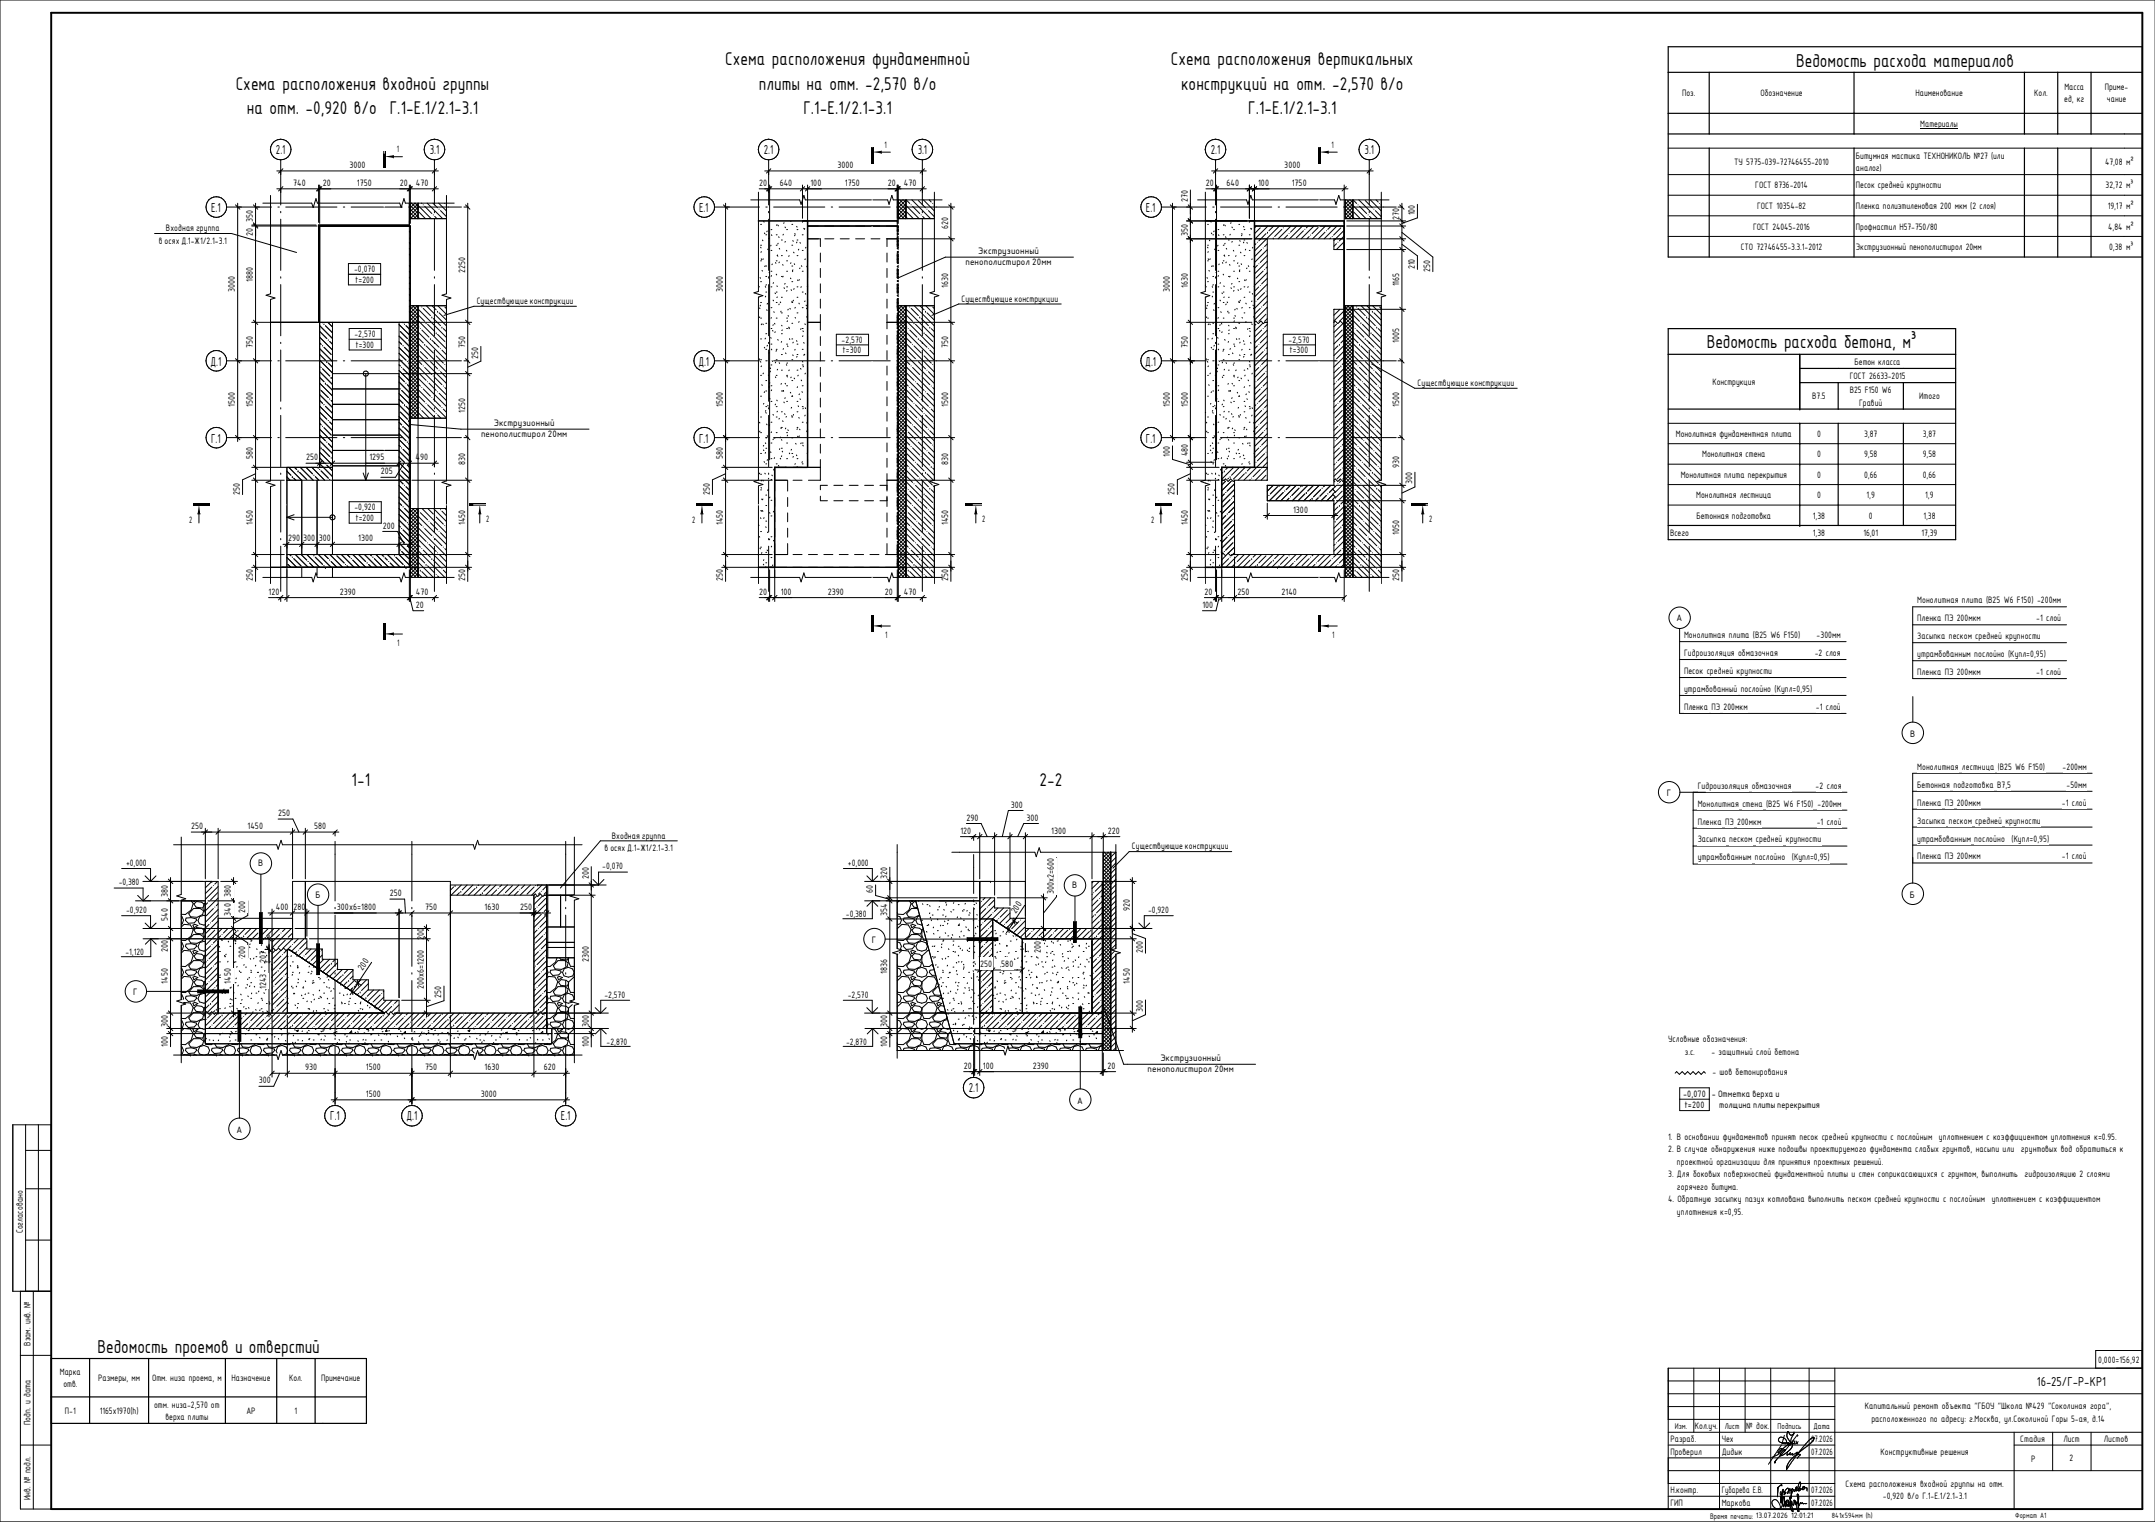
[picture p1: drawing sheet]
<svg xmlns="http://www.w3.org/2000/svg" width="841mm" height="594mm" viewBox="0 0 841 594" stroke-linecap="round" stroke-linejoin="round" font-family="sans-serif">
<defs><g id="words">
<g font-size="7.8">
<text x="701" y="26">Ведомость расхода материалов</text>
<text x="666.1" y="136">Ведомость расхода бетона, м³</text>
<text x="137.2" y="306.7">1-1</text>
<text x="405.7" y="306.7">2-2</text>
<text x="38.1" y="528">Ведомость проемов и отверстий</text>
</g>
<g font-size="7.7">
<text x="283" y="25.4">Схема расположения фундаментной</text>
<text x="457" y="25.4">Схема расположения вертикальных</text>
<text x="92" y="35">Схема расположения входной группы</text>
<text x="296.2" y="35.1">плиты на отм. -2,570 в/о</text>
<text x="460.9" y="35.1">конструкций на отм. -2,570 в/о</text>
<text x="96.3" y="44.6">на отм. -0,920 в/о Г.1-Е.1/2.1-3.1</text>
<text x="313.5" y="44.6">Г.1-Е.1/2.1-3.1</text>
<text x="487.1" y="44.6">Г.1-Е.1/2.1-3.1</text>
</g>
<g font-size="5.5">
<text x="107.7" y="60.1">2.1</text>
<text x="167.7" y="60.1">3.1</text>
<text x="298.1" y="60.1">2.1</text>
<text x="358.1" y="60.1">3.1</text>
<text x="472.5" y="60.1">2.1</text>
<text x="532.6" y="60.1">3.1</text>
<text x="82.4" y="82.7">Е.1</text>
<text x="272.8" y="82.7">Е.1</text>
<text x="447.2" y="82.7">Е.1</text>
<text x="82.1" y="142.7">Д.1</text>
<text x="272.5" y="142.7">Д.1</text>
<text x="447" y="142.7">Д.1</text>
<text x="82.4" y="172.7">Г.1</text>
<text x="272.8" y="172.7">Г.1</text>
<text x="447.2" y="172.7">Г.1</text>
<text x="378.1" y="426.3">2.1</text>
<text x="128.9" y="437.3">Г.1</text>
<text x="158.7" y="437.3">Д.1</text>
<text x="218.9" y="437.3">Е.1</text>
<text x="794.9" y="540.9">16-25/Г-Р-КР1</text>
</g>
<g font-size="3.9">
<text x="805.6" y="35.2">Масса</text>
<text x="821.4" y="35.2">Приме-</text>
<text x="656.5" y="37.6">Поз.</text>
<text x="687" y="37.6">Обозначение</text>
<text x="747.6" y="37.6">Наименование</text>
<text x="793.9" y="37.6">Кол.</text>
<text x="805.6" y="40">ед, кг</text>
<text x="822.3" y="40">чание</text>
<text x="749.4" y="49.7">Материалы</text>
<text x="154.8" y="59.3">1</text>
<text x="345.2" y="57.6">1</text>
<text x="519.7" y="57.6">1</text>
<text x="136.4" y="65.6">3000</text>
<text x="326.8" y="65.6">3000</text>
<text x="501.2" y="65.6">3000</text>
<text x="676.8" y="64.4">ТУ 5775-039-72746455-2010</text>
<text x="724.3" y="62">Битумная мастика ТЕХНОНИКОЛЬ №27 (или</text>
<text x="821.5" y="64.4">47,08 м²</text>
<text x="724.3" y="66.8">аналог)</text>
<text x="114.5" y="72.6">740</text>
<text x="126" y="72.6">20</text>
<text x="139.3" y="72.6">1750</text>
<text x="156" y="72.6">20</text>
<text x="162.3" y="72.6">470</text>
<text x="296.3" y="72.6">20</text>
<text x="304.3" y="72.6">640</text>
<text x="316.3" y="72.6">100</text>
<text x="329.7" y="72.6">1750</text>
<text x="346.5" y="72.6">20</text>
<text x="352.8" y="72.6">470</text>
<text x="470.6" y="72.6">20</text>
<text x="478.7" y="72.6">640</text>
<text x="491" y="72.6">100</text>
<text x="504.1" y="72.6">1750</text>
<text x="685" y="73.6">ГОСТ 8736-2014</text>
<text x="724.3" y="73.6">Песок средней крупности</text>
<text x="821.7" y="73.6">32,72 м³</text>
<text x="463.5" y="78.9" transform="rotate(-90 463.5 78.9)">270</text>
<text x="685.8" y="81.6">ГОСТ 10354-82</text>
<text x="724.3" y="81.6">Пленка полиэтиленовая 200 мкм (2 слоя)</text>
<text x="822.6" y="81.6">19,17 м²</text>
<text x="370" y="89.4" transform="rotate(-90 370 89.4)">620</text>
<text x="546.1" y="85.9" transform="rotate(-90 546.1 85.9)">270</text>
<text x="552.2" y="84.1" transform="rotate(-90 552.2 84.1)">100</text>
<text x="684.2" y="89.7">ГОСТ 24045-2016</text>
<text x="724.3" y="89.7">Профнастил Н57-750/80</text>
<text x="822.7" y="89.7">4,84 м²</text>
<text x="98.7" y="92.2" transform="rotate(-90 98.7 92.2)">20 350</text>
<text x="463.5" y="92.1" transform="rotate(-90 463.5 92.1)">350</text>
<text x="679.4" y="97.7">СТО 72746455-3.3.1-2012</text>
<text x="724.3" y="97.7">Экструзионный пенополистирол 20мм</text>
<text x="823.1" y="97.7">0,38 м³</text>
<text x="138.2" y="106.3">-0,070</text>
<text x="181.5" y="106.5" transform="rotate(-90 181.5 106.5)">2250</text>
<text x="552.2" y="105.2" transform="rotate(-90 552.2 105.2)">210</text>
<text x="558.2" y="106" transform="rotate(-90 558.2 106)">250</text>
<text x="98.7" y="110" transform="rotate(-90 98.7 110)">1880</text>
<text x="138.6" y="110.3">t=200</text>
<text x="370" y="112.5" transform="rotate(-90 370 112.5)">1630</text>
<text x="463.5" y="112.5" transform="rotate(-90 463.5 112.5)">1630</text>
<text x="546.1" y="111.8" transform="rotate(-90 546.1 111.8)">1165</text>
<text x="91.7" y="114" transform="rotate(-90 91.7 114)">3000</text>
<text x="282.1" y="114" transform="rotate(-90 282.1 114)">3000</text>
<text x="456.6" y="114" transform="rotate(-90 456.6 114)">3000</text>
<text x="138.3" y="131.5">-2,570</text>
<text x="98.7" y="135.7" transform="rotate(-90 98.7 135.7)">750</text>
<text x="138.7" y="135.7">t=300</text>
<text x="181.5" y="135.7" transform="rotate(-90 181.5 135.7)">750</text>
<text x="328.4" y="133.7">-2,570</text>
<text x="328.8" y="137.9">t=300</text>
<text x="370" y="135.7" transform="rotate(-90 370 135.7)">750</text>
<text x="463.5" y="135.7" transform="rotate(-90 463.5 135.7)">750</text>
<text x="502.8" y="133.7">-2,570</text>
<text x="503.2" y="137.9">t=300</text>
<text x="546.1" y="133.7" transform="rotate(-90 546.1 133.7)">1005</text>
<text x="186.6" y="140" transform="rotate(-90 186.6 140)">250</text>
<text x="723.8" y="142.4">Бетон класса</text>
<text x="721.9" y="148">ГОСТ 26633-2015</text>
<text x="668.3" y="150.4">Конструкция</text>
<text x="707.3" y="155.9">В7.5</text>
<text x="721.9" y="153.5">B25 F150 W6</text>
<text x="749" y="155.9">Итого</text>
<text x="91.7" y="158.8" transform="rotate(-90 91.7 158.8)">1500</text>
<text x="98.7" y="158.8" transform="rotate(-90 98.7 158.8)">1500</text>
<text x="181.5" y="161.3" transform="rotate(-90 181.5 161.3)">1250</text>
<text x="282.1" y="158.8" transform="rotate(-90 282.1 158.8)">1500</text>
<text x="370" y="158.8" transform="rotate(-90 370 158.8)">1500</text>
<text x="456.6" y="158.8" transform="rotate(-90 456.6 158.8)">1500</text>
<text x="463.5" y="158.8" transform="rotate(-90 463.5 158.8)">1500</text>
<text x="546.1" y="158.8" transform="rotate(-90 546.1 158.8)">1500</text>
<text x="725.6" y="158.3">Гравий</text>
<text x="654" y="170.6">Монолитная фундаментная плита</text>
<text x="709.2" y="170.6">0</text>
<text x="727.5" y="170.6">3,87</text>
<text x="750.4" y="170.6">3,87</text>
<text x="98.7" y="179" transform="rotate(-90 98.7 179)">580</text>
<text x="119.4" y="179.7">250</text>
<text x="144.2" y="179.7">1295</text>
<text x="162.2" y="179.7">490</text>
<text x="282.1" y="179" transform="rotate(-90 282.1 179)">580</text>
<text x="456.6" y="178.4" transform="rotate(-90 456.6 178.4)">100</text>
<text x="463.5" y="178.1" transform="rotate(-90 463.5 178.1)">480</text>
<text x="664.3" y="178.6">Монолитная стена</text>
<text x="709.2" y="178.6">0</text>
<text x="727.5" y="178.6">9,58</text>
<text x="750.4" y="178.6">9,58</text>
<text x="148.6" y="185.2">205</text>
<text x="181.5" y="181.5" transform="rotate(-90 181.5 181.5)">830</text>
<text x="370" y="181.5" transform="rotate(-90 370 181.5)">830</text>
<text x="546.1" y="182.5" transform="rotate(-90 546.1 182.5)">930</text>
<text x="551.2" y="189.1" transform="rotate(-90 551.2 189.1)">300</text>
<text x="655.9" y="186.5">Монолитная плита перекрытия</text>
<text x="709.2" y="186.5">0</text>
<text x="727.5" y="186.5">0,66</text>
<text x="750.4" y="186.5">0,66</text>
<text x="93.6" y="193" transform="rotate(-90 93.6 193)">250</text>
<text x="277" y="193" transform="rotate(-90 277 193)">250</text>
<text x="458.4" y="193" transform="rotate(-90 458.4 193)">250</text>
<text x="662" y="194.5">Монолитная лестница</text>
<text x="709.2" y="194.5">0</text>
<text x="728.4" y="194.5">1,9</text>
<text x="751.4" y="194.5">1,9</text>
<text x="73.8" y="204">2</text>
<text x="138.3" y="199.1">-0,920</text>
<text x="138.7" y="203.3">t=200</text>
<text x="189.8" y="203.8">2</text>
<text x="270.1" y="204">2</text>
<text x="383.4" y="203.8">2</text>
<text x="449.2" y="204">2</text>
<text x="504.7" y="200.1">1300</text>
<text x="557.8" y="203.8">2</text>
<text x="662.1" y="202.5">Бетонная подготовка</text>
<text x="707.5" y="202.5">1,38</text>
<text x="729.4" y="202.5">0</text>
<text x="750.6" y="202.5">1,38</text>
<text x="98.7" y="205" transform="rotate(-90 98.7 205)">1450</text>
<text x="149.4" y="206.3">200</text>
<text x="181.5" y="205" transform="rotate(-90 181.5 205)">1450</text>
<text x="282.1" y="205" transform="rotate(-90 282.1 205)">1450</text>
<text x="370" y="205" transform="rotate(-90 370 205)">1450</text>
<text x="463.5" y="205" transform="rotate(-90 463.5 205)">1450</text>
<text x="546.1" y="208.9" transform="rotate(-90 546.1 208.9)">1050</text>
<text x="651.8" y="209.3">Всего</text>
<text x="707.5" y="209.3">1,38</text>
<text x="727.2" y="209.3">16,01</text>
<text x="749.9" y="209.3">17,39</text>
<text x="112.5" y="211.3">290 300 300</text>
<text x="139.8" y="211.3">1300</text>
<text x="98.7" y="226.9" transform="rotate(-90 98.7 226.9)">250</text>
<text x="181.5" y="226.9" transform="rotate(-90 181.5 226.9)">250</text>
<text x="282.1" y="226.9" transform="rotate(-90 282.1 226.9)">250</text>
<text x="370" y="226.9" transform="rotate(-90 370 226.9)">250</text>
<text x="463.5" y="226.9" transform="rotate(-90 463.5 226.9)">250</text>
<text x="546.1" y="226.9" transform="rotate(-90 546.1 226.9)">250</text>
<text x="104.8" y="232.2">120</text>
<text x="132.7" y="232.2">2390</text>
<text x="162.3" y="232.2">470</text>
<text x="296.3" y="232.2">20</text>
<text x="304.7" y="232.2">100</text>
<text x="323.1" y="232.2">2390</text>
<text x="345.4" y="232.2">20</text>
<text x="352.8" y="232.2">470</text>
<text x="470" y="232.2">20</text>
<text x="482.9" y="232.2">250</text>
<text x="500.1" y="232.2">2140</text>
<text x="162.2" y="237.2">20</text>
<text x="469.3" y="237.2">100</text>
<text x="748.2" y="235.5">Монолитная</text>
<text x="765.7" y="235.5">плита</text>
<text x="775.1" y="235.5">(В</text>
<text x="777.7" y="235.5">25 W6 F150)</text>
<text x="795" y="235.5">-</text>
<text x="796.5" y="235.5">200мм</text>
<text x="748.2" y="242.5">Пленка</text>
<text x="759" y="242.5">ПЭ</text>
<text x="763.7" y="242.5">200</text>
<text x="768.2" y="242.5">мкм</text>
<text x="794.7" y="242.5">-</text>
<text x="796.2" y="242.5">1</text>
<text x="798.6" y="242.5">слой</text>
<text x="345.4" y="248.9">1</text>
<text x="519.9" y="248.9">1</text>
<text x="657.2" y="249">Монолитная</text>
<text x="674.7" y="249">плита</text>
<text x="684.1" y="249">(</text>
<text x="685" y="249">В25 W6 F150)</text>
<text x="709" y="249">-</text>
<text x="710.5" y="249">300мм</text>
<text x="748.2" y="249.5">Засыпка</text>
<text x="760.6" y="249.5">песком</text>
<text x="770.9" y="249.5">средней</text>
<text x="782.6" y="249.5">крупности</text>
<text x="155" y="252">1</text>
<text x="657.2" y="256.1">Гидроизоляция</text>
<text x="678.3" y="256.1">обмазочная</text>
<text x="708.2" y="256.1">-2 слоя</text>
<text x="748.2" y="256.5">утрамбованным</text>
<text x="770.5" y="256.5">послойно</text>
<text x="783.7" y="256.5">(</text>
<text x="784.6" y="256.5">Купл</text>
<text x="790.8" y="256.5">=0,95)</text>
<text x="657.2" y="263.1">Песок</text>
<text x="666.1" y="263.1">средней</text>
<text x="677.8" y="263.1">крупности</text>
<text x="748.2" y="263.5">Пленка</text>
<text x="759" y="263.5">ПЭ</text>
<text x="763.7" y="263.5">200</text>
<text x="768.2" y="263.5">мкм</text>
<text x="794.7" y="263.5">-</text>
<text x="796.2" y="263.5">1</text>
<text x="798.6" y="263.5">слой</text>
<text x="657.2" y="270">утрамбованный</text>
<text x="679.3" y="270">послойно</text>
<text x="692.5" y="270">(Купл</text>
<text x="699.6" y="270">=0,95)</text>
<text x="657.2" y="277.1">Пленка</text>
<text x="668" y="277.1">ПЭ</text>
<text x="672.6" y="277.1">200мкм</text>
<text x="708.7" y="277.1">-</text>
<text x="710.2" y="277.1">1</text>
<text x="712.6" y="277.1">слой</text>
<text x="748.2" y="300.4">Монолитная</text>
<text x="765.7" y="300.4">лестница</text>
<text x="779.7" y="300.4">(</text>
<text x="780.5" y="300.4">В25 W6 F150)</text>
<text x="805" y="300.4">-</text>
<text x="806.5" y="300.4">200мм</text>
<text x="662.6" y="307.8">Гидроизоляция</text>
<text x="683.6" y="307.8">обмазочная</text>
<text x="708.6" y="307.8">-2 слоя</text>
<text x="748.2" y="307.5">Бетонная</text>
<text x="762.4" y="307.5">подготовка</text>
<text x="779.4" y="307.5">В</text>
<text x="781.1" y="307.5">7,5</text>
<text x="806.5" y="307.5">-</text>
<text x="808" y="307.5">50мм</text>
<text x="394.5" y="315.2">300</text>
<text x="662.6" y="314.9">Монолитная</text>
<text x="680" y="314.9">стена</text>
<text x="689.2" y="314.9">(</text>
<text x="690.1" y="314.9">В</text>
<text x="691.7" y="314.9">25 W6 F150)</text>
<text x="709.3" y="314.9">-</text>
<text x="710.8" y="314.9">200мм</text>
<text x="748.2" y="314.5">Пленка</text>
<text x="759" y="314.5">ПЭ</text>
<text x="763.7" y="314.5">200</text>
<text x="768.2" y="314.5">мкм</text>
<text x="804.7" y="314.5">-</text>
<text x="806.2" y="314.5">1</text>
<text x="808.6" y="314.5">слой</text>
<text x="74.6" y="323.7">250</text>
<text x="96.6" y="323.7">1450</text>
<text x="108.5" y="318.6">250</text>
<text x="122.6" y="323.7">580</text>
<text x="377.1" y="320.3">290</text>
<text x="400.6" y="320.3">300</text>
<text x="662.6" y="321.9">Пленка</text>
<text x="673.3" y="321.9">ПЭ</text>
<text x="678" y="321.9">200мкм</text>
<text x="709" y="321.9">-</text>
<text x="710.5" y="321.9">1</text>
<text x="712.9" y="321.9">слой</text>
<text x="748.2" y="321.5">Засыпка</text>
<text x="760.6" y="321.5">песком</text>
<text x="770.9" y="321.5">средней</text>
<text x="782.6" y="321.5">крупности</text>
<text x="374.8" y="325.4">120</text>
<text x="410.3" y="325.4">1300</text>
<text x="432.3" y="325.4">220</text>
<text x="662.6" y="328.8">Засыпка</text>
<text x="674.9" y="328.8">песком</text>
<text x="685.2" y="328.8">средней</text>
<text x="696.9" y="328.8">крупности</text>
<text x="748.2" y="328.5">утрамбованным</text>
<text x="770.5" y="328.5">послойно</text>
<text x="785" y="328.5">(</text>
<text x="785.9" y="328.5">Купл</text>
<text x="792.1" y="328.5">=0,95)</text>
<text x="662.6" y="335.9">утрамбованным</text>
<text x="684.8" y="335.9">послойно</text>
<text x="699.3" y="335.9">(</text>
<text x="700.2" y="335.9">Купл</text>
<text x="706.4" y="335.9">=0,95)</text>
<text x="748.2" y="335.4">Пленка</text>
<text x="759" y="335.4">ПЭ</text>
<text x="763.7" y="335.4">200</text>
<text x="768.2" y="335.4">мкм</text>
<text x="804.7" y="335.4">-</text>
<text x="806.2" y="335.4">1</text>
<text x="808.6" y="335.4">слой</text>
<text x="49.2" y="338">+0,000</text>
<text x="235" y="339.4">-0,070</text>
<text x="330.9" y="338">+0,000</text>
<text x="46.3" y="345.6">-0,380</text>
<text x="229.7" y="343" transform="rotate(-90 229.7 343)">200</text>
<text x="346.2" y="343.2" transform="rotate(-90 346.2 343.2)">320</text>
<text x="65.5" y="350.2" transform="rotate(-90 65.5 350.2)">380</text>
<text x="90.1" y="350.2" transform="rotate(-90 90.1 350.2)">380</text>
<text x="152.1" y="349.8">250</text>
<text x="340.7" y="348.6" transform="rotate(-90 340.7 348.6)">60</text>
<text x="411.3" y="349" transform="rotate(-90 411.3 349)">300х2=600</text>
<text x="49.2" y="356.4">-0,920</text>
<text x="65.5" y="359.5" transform="rotate(-90 65.5 359.5)">540</text>
<text x="90.1" y="357.5" transform="rotate(-90 90.1 357.5)">340</text>
<text x="95.7" y="356.3" transform="rotate(-90 95.7 356.3)">200</text>
<text x="107.7" y="355.2">400 280</text>
<text x="131.5" y="355.2">300х6=1800</text>
<text x="165.9" y="355.2">750</text>
<text x="189.1" y="355.2">1630</text>
<text x="202.9" y="355.2">250</text>
<text x="330.1" y="358.1">-0,380</text>
<text x="346.2" y="357.6" transform="rotate(-90 346.2 357.6)">354</text>
<text x="396.4" y="356.8" transform="rotate(-56 396.4 356.8)">200</text>
<text x="440.9" y="355.6" transform="rotate(-90 440.9 355.6)">920</text>
<text x="448.1" y="356.4">-0,920</text>
<text x="65.5" y="371.5" transform="rotate(-90 65.5 371.5)">200</text>
<text x="165.4" y="366.8" transform="rotate(-90 165.4 366.8)">200</text>
<text x="48.9" y="372.9">-1,120</text>
<text x="95.7" y="373.8" transform="rotate(-90 95.7 373.8)">200</text>
<text x="103.9" y="375.9" transform="rotate(-90 103.9 375.9)">207</text>
<text x="229.7" y="375.6" transform="rotate(-90 229.7 375.6)">2300</text>
<text x="382.5" y="377.5">250</text>
<text x="390.8" y="377.5">580</text>
<text x="406.2" y="372.2" transform="rotate(-90 406.2 372.2)">200</text>
<text x="446" y="372.1" transform="rotate(-90 446 372.1)">200</text>
<text x="141.5" y="379" transform="rotate(-56 141.5 379)">200</text>
<text x="346.2" y="380" transform="rotate(-90 346.2 380)">1836</text>
<text x="65.5" y="384" transform="rotate(-90 65.5 384)">1450</text>
<text x="90.1" y="384" transform="rotate(-90 90.1 384)">1450</text>
<text x="103.9" y="386.1" transform="rotate(-90 103.9 386.1)">1243</text>
<text x="165.4" y="386.1" transform="rotate(-90 165.4 386.1)">200х6=1200</text>
<text x="172.2" y="389.6" transform="rotate(-90 172.2 389.6)">250</text>
<text x="235.9" y="389.4">-2,570</text>
<text x="330.9" y="389.4">-2,570</text>
<text x="440.9" y="384" transform="rotate(-90 440.9 384)">1450</text>
<text x="446" y="395.1" transform="rotate(-90 446 395.1)">300</text>
<text x="65.5" y="400.8" transform="rotate(-90 65.5 400.8)">300</text>
<text x="229.7" y="400.8" transform="rotate(-90 229.7 400.8)">300</text>
<text x="346.2" y="400.8" transform="rotate(-90 346.2 400.8)">300</text>
<text x="236.7" y="407.9">-2,870</text>
<text x="330.2" y="407.9">-2,870</text>
<text x="651" y="406.8">Условные обозначения:</text>
<text x="65.5" y="408.6" transform="rotate(-90 65.5 408.6)">100</text>
<text x="229.7" y="408.6" transform="rotate(-90 229.7 408.6)">100</text>
<text x="346.2" y="408.6" transform="rotate(-90 346.2 408.6)">100</text>
<text x="657.5" y="411.7">з.с.</text>
<text x="667.9" y="411.7">- защитный слой бетона</text>
<text x="119.1" y="417.8">930</text>
<text x="142.8" y="417.8">1500</text>
<text x="165.9" y="417.8">750</text>
<text x="189.1" y="417.8">1630</text>
<text x="212.2" y="417.8">620</text>
<text x="376.1" y="417.2">20</text>
<text x="383.6" y="417.2">100</text>
<text x="403.1" y="417.2">2390</text>
<text x="432.2" y="417.2">20</text>
<text x="668.3" y="419.8">- шов бетонирования</text>
<text x="101" y="422.9">300</text>
<text x="142.8" y="428.2">1500</text>
<text x="187.6" y="428.2">3000</text>
<text x="651" y="444.8">1. В основании фундаментов принят песок средней крупности с послойным уплотнением с коэффициентом уплотнения к=0.95.</text>
<text x="651" y="449.7">2. В случае обнаружения ниже подошвы проектируемого фундамента слабых грунтов, насыпи или грунтовых вод обратиться к</text>
<text x="654.5" y="454.6">проектной организации для принятия проектных решений.</text>
<text x="651" y="459.5">3. Для боковых поверхностей фундаментной плиты и стен соприкасающихся с грунтом, выполнить гидроизоляцию 2 слоями</text>
<text x="654.5" y="464.4">горячего битума.</text>
<text x="651" y="469.3">4. Обратную засыпку пазух котлована выполнить песком средней крупности с послойным уплотнением с коэффициентом</text>
<text x="654.5" y="474.2">уплотнения к=0,95.</text>
<text x="8.8" y="481.4" transform="rotate(-90 8.8 481.4)">Согласовано</text>
<text x="11.9" y="525.3" transform="rotate(-90 11.9 525.3)">Взам. инв. №</text>
<text x="818.9" y="532">0,000=156,92</text>
<text x="23.4" y="536.7">Марка</text>
<text x="38.4" y="539.2">Размеры, мм</text>
<text x="59.4" y="539.2">Отм. низа проема, м</text>
<text x="90.4" y="539.2">Назначение</text>
<text x="112.8" y="539.2">Кол.</text>
<text x="125.3" y="539.2">Примечание</text>
<text x="24.7" y="541.5">отв.</text>
<text x="25.4" y="551.8">П-1</text>
<text x="38.9" y="551.8">1165х1970(h)</text>
<text x="60.2" y="549.4">отм. низа-2,570 от</text>
<text x="96.2" y="551.8">АР</text>
<text x="115" y="551.8">1</text>
<text x="727.8" y="550">Капитальный ремонт объекта &quot;ГБОУ &quot;Школа №429 &quot;Соколиная гора&quot;,</text>
<text x="11.9" y="556.2" transform="rotate(-90 11.9 556.2)">Подп. и дата</text>
<text x="64.6" y="554.2">верха плиты</text>
<text x="661.4" y="557.7">Кол.уч.</text>
<text x="681.5" y="557.7">№ док.</text>
<text x="730.3" y="554.9">расположенного по адресу: г.Москва, ул.Соколиной Горы 5-ая, д.14</text>
<text x="651.9" y="562.8">Разраб.</text>
<text x="671.9" y="562.8">Чех</text>
<text x="706.8" y="562.8">07.2026</text>
<text x="788.5" y="562.7">Стадия</text>
<text x="805.3" y="562.7">Лист</text>
<text x="821.1" y="562.7">Листов</text>
<text x="651.9" y="567.8">Проверил</text>
<text x="671.9" y="567.8">Дидык</text>
<text x="706.8" y="567.8">07.2026</text>
<text x="733.9" y="567.8">Конструктивные решения</text>
<text x="792.6" y="570.5">Р</text>
<text x="807.7" y="570.4">2</text>
<text x="720.3" y="580.3">Схема расположения входной группы на отм.</text>
<text x="11.9" y="585.7" transform="rotate(-90 11.9 585.7)">Инв. № подл.</text>
<text x="651.9" y="582.8">Н.контр.</text>
<text x="651.9" y="587.8">ГИП</text>
<text x="671.9" y="582.8">Губарева Е.В.</text>
<text x="671.9" y="587.8">Маркова</text>
<text x="706.8" y="582.8">07.2026</text>
<text x="706.8" y="587.8">07.2026</text>
<text x="734.8" y="585.3">-0,920 в/о Г.1-Е.1/2.1-3.1</text>
</g>
<g font-size="3.5">
<text x="62" y="95.2">в осях Д.1-Ж1/2.1-3.1</text>
<text x="64.8" y="90.3">Входная группа</text>
<text x="381.8" y="99.2">Экструзионный</text>
<text x="376.8" y="103.5">пенополистирол 20мм</text>
<text x="186.1" y="118.7">Существующие конструкции</text>
<text x="375.2" y="117.8">Существующие конструкции</text>
<text x="553.2" y="150.7">Существующие конструкции</text>
<text x="192.7" y="166.3">Экструзионный</text>
<text x="187.7" y="170.6">пенополистирол 20мм</text>
<text x="654.3" y="242.3">А</text>
<text x="745.4" y="287.7">В</text>
<text x="650.5" y="310.6">Г</text>
<text x="238.8" y="327.4">Входная группа</text>
<text x="236" y="332.4">в осях Д.1-Ж1/2.1-3.1</text>
<text x="441.7" y="331.6">Существующие конструкции</text>
<text x="100.8" y="338.2">В</text>
<text x="418.5" y="346.8">В</text>
<text x="123.1" y="350.4">Б</text>
<text x="745.4" y="350.5">Б</text>
<text x="340.3" y="367.9">Г</text>
<text x="52" y="388.3">Г</text>
<text x="447.9" y="418.5">пенополистирол 20мм</text>
<text x="452.8" y="414.3">Экструзионный</text>
<text x="420.4" y="430.9">А</text>
<text x="656.9" y="428.1">-0,070</text>
<text x="668.1" y="428.1">- Отметка верха и</text>
<text x="657.4" y="432.5">t=200</text>
<text x="670.9" y="432.5">толщина плиты перекрытия</text>
<text x="92.2" y="442.3">А</text>
<text x="653.7" y="557.8">Изм.</text>
<text x="673.1" y="557.7">Лист</text>
<text x="693.8" y="557.7">Подпись</text>
<text x="707.7" y="557.7">Дата</text>
</g>
<text font-size="3.4" x="667.4" y="592.8">Время печати: 13.07.2026 12:01:21</text>
<g font-size="3.2">
<text x="714.9" y="592.7">841х594мм (h)</text>
<text x="786.5" y="592.5">Формат А1</text>
</g>
</g></defs>
<g fill="none" stroke="#0e0e0e" stroke-width=".39">
<path d="M159.8 99.3l.3 .4M159.8 94.7l.3 .5M159.8 90.3l.3 .4M159.8 97l.3 .4M159.9 88.2l.2 .2M160.1 92.9h.1M159.8 117.2l.3 .4M159.8 112.7l.3 .4M159.8 108.2l.3 .4M159.8 103.8l.3 .3M159.8 119.5l.3 .3M159.8 115l.3 .4"/>
<path d="M159.8 110.5l.3 .4M159.8 106l.3 .4M160.1 101.9h.1M124.8 136.1l5 5M124.8 131.6l5 5M124.8 127.1l5 5M124.8 138.3l2.2 2.3M124.8 133.9l.5 .5M124.8 129.4l2.8 2.8M125.7 125.8l.2 .2M125.9 135h.1M126.4 126.5v.1"/>
<path d="M126.4 135.6l2.8 2.7M127 127.1l2.8 2.8M127.9 125.8l1.9 1.8M128.1 132.7v.1M128.7 133.3l1.1 1.1M155.7 135.7l4.4 4.4M155.7 131.2l4.4 4.4M155.7 126.7l4.4 4.4M155.7 137.9l2.8 2.7M155.7 133.4l1.1 1M156.2 129.4l2.8 2.8M157.1 125.8l.2 .2"/>
<path d="M157.3 135h.1M157.9 135.6l2.2 2.2M157.9 126.5v.1M158.5 127.1l1.6 1.8M159.4 125.8l.7 .8M159.6 132.7v.1M159.8 121.7l.3 .4M160.1 124.3h.1M160.1 133.3h.1M124.8 151.8h.1M124.8 142.8h.1M124.8 158.5l5 5"/>
<path d="M124.8 154.1l5 4.9M124.8 149.6l5 5M124.8 145.1l5 5M124.8 140.6l5 5M124.8 156.3l1.1 1.1M124.8 147.3l1.6 1.7M125.3 152.4l2.8 2.8M125.3 143.4h.1M125.9 144l2.8 2.8M126.4 158h.1M127 149.6h.1M127 158.6l2.8 2.7"/>
<path d="M127.6 141.1h.1M127.6 150.2l2.2 2.1M128.1 141.7l1.7 1.6M128.7 155.7h.1M129.2 147.3h.1M129.2 156.3l.6 .5M155.7 158.1l4.4 4.4M155.7 155.9l1.6 1.5M155.7 153.6l4.4 4.4M155.7 149.1l4.4 4.4M155.7 144.7l4.4 4.4M155.7 140.2l4.4 4.4"/>
<path d="M155.7 146.9l2.2 2.1M155.7 142.4l.5 .4M156.2 151.8h.1M156.7 143.4h.1M156.8 152.4l2.8 2.8M157.3 144l2.8 2.8M157.9 158h.1M158.4 149.6h.1M158.5 158.6l1.6 1.7M159 141.1h.1M159 150.2l1.1 1.1M159.6 141.7l.5 .6"/>
<path d="M160.1 155.7h.1M124.8 174.3h.1M124.8 176.5l5 5M124.8 172l5 5M124.8 167.5l5 5.1M124.8 163l5 5.1M124.8 178.8l1.6 1.7M124.8 169.8l2.2 2.2M124.8 165.3l.5 .6M124.8 160.8l2.8 2.8M125.3 174.8h.1M125.9 166.4h.1"/>
<path d="M125.9 175.4l2.8 2.8M126.4 167l2.8 2.8M127.6 172.6h.1M128.1 164.2h.1M128.1 173.1l1.7 1.7M128.7 164.7l1.1 1.1M129.2 178.7v.1M155.7 173.8l.5 .5M155.7 164.8l1.1 1.1M155.7 176.1l4.4 4.4M155.7 171.6l4.4 4.4M155.7 167.1l4.4 4.4"/>
<path d="M155.7 162.6l4.4 4.4M155.7 178.4l2.2 2.1M155.7 169.3l2.8 2.7M156.2 160.8l2.8 2.8M156.7 174.8h.1M157.3 166.4h.1M157.3 175.4l2.8 2.8M157.9 167l2.2 2.2M159 172.6h.1M159.6 164.2h.1M159.6 173.1l.5 .6M160.1 164.7v.1"/>
<path d="M112 183.9l1.5 1.6M112 186.2l1.2 1.3M112.7 182.4l5 5.1M114.1 186.1h.1M114.6 186.6l.8 .9M114.9 182.4l.9 .9M116.3 183.8h.1M116.9 184.4l2.8 2.8M117.2 182.4l5 5.1M119.4 182.4l2.6 2.6M121.7 182.4l5 5.1M122.5 185.5h.1"/>
<path d="M123.1 186.1l1.4 1.4M124 182.4l.2 .3M124.8 181l5 5M124.8 183.2v.1M125.3 183.8l2.8 2.8M127 181h.1M127.6 181.6l2.2 2.2M128.7 187.2h.1M155.7 180.6l4.4 4.4M155.7 198.5l4.4 4.4M155.7 194.1l4.4 4.4M155.7 189.6l4.4 4.4"/>
<path d="M155.7 185.1l4.4 4.4M155.7 187.3l1.6 1.6M155.7 196.3l1.1 1M156.2 183.2v.1M156.2 192.2l2.8 2.8M156.8 183.8l2.8 2.8M157.3 197.8v.1M157.9 198.4l2.2 2.3M157.9 189.4h.1M158.4 181h.1M158.5 190l1.6 1.7M159 181.6l1.1 1.1"/>
<path d="M159.6 195.6h.1M160.1 196.2h.1M160.1 187.2h.1M112 217.6l3.8 3.8M113 216.5l.5 .5M114.1 217.5h.1M114.6 218.1l2.9 2.8M115.3 216.5l5 4.9M117.5 216.5l2.2 2.1M119.8 216.5l5 4.9M120.2 219.2h.1M120.8 219.8l1.7 1.6"/>
<path d="M122.5 216.9v.1M123.1 217.5l2.8 2.8M124.2 216.5l5 4.9M126.5 216.5l1.6 1.6M128.7 218.6h.1M128.7 216.5l5 4.9M129.2 219.2l2.3 2.2M131.5 217l2.8 2.8M133.2 216.5l5 4.9M135.5 216.5l1.1 1M137.1 218.1h.1M137.7 218.6l2.8 2.8"/>
<path d="M137.7 216.5l5 4.9M140 216.5l2.7 2.7M142.2 216.5l5 4.9M143.3 219.7v.1M144.5 216.5l.4 .5M145.5 217.5h.1M146.1 218.1l2.8 2.8M146.7 216.5l5 4.9M149 216.5l2.1 2.1M151.2 216.5l5 4.9M151.7 219.2h.1M152.3 219.8l1.7 1.6"/>
<path d="M153.9 216.9l.1 .1M154.5 217.5l2.8 2.8M155.7 216.5l4.4 4.4M155.7 209.8l2.2 2.1M155.7 212l4.4 4.4M155.7 207.5l4.4 4.4M155.7 203l4.4 4.4M155.7 205.3l.5 .4M155.7 200.8l2.8 2.7M156.2 214.7h.1M156.7 206.2l.1 .1M156.8 215.3l2.8 2.8"/>
<path d="M157.3 206.8l2.8 2.8M158.4 212.4h.1M159 204h.1M159 213l1.1 1.2M159.6 204.6l.5 .6M160.1 218.6h.1M112.4 220.3l1.1 1.1M118 221.4h.1M126.4 220.9h.1M127 221.4h.1M134.8 220.3h.1M135.4 220.9l.6 .5"/>
<path d="M143.8 220.3l1.2 1.1M149.4 221.4h.1M157.9 220.9h.1M158.5 221.4h.1"/>
</g>
<g fill="none" stroke="#0c0c0c" stroke-width=".39">
<path d="M159.8 99.3l.3 .4M159.8 94.7l.3 .5M159.8 90.3l.3 .4M159.8 97l.3 .4M159.9 88.2l.2 .2M160.1 92.9h.1M159.8 117.2l.3 .4M159.8 112.7l.3 .4M159.8 108.2l.3 .4M159.8 103.8l.3 .3M159.8 119.5l.3 .3M159.8 115l.3 .4"/>
<path d="M159.8 110.5l.3 .4M159.8 106l.3 .4M160.1 101.9h.1M124.8 136.1l5 5M124.8 131.6l5 5M124.8 127.1l5 5M124.8 138.3l2.2 2.3M124.8 133.9l.5 .5M124.8 129.4l2.8 2.8M125.7 125.8l.2 .2M125.9 135h.1M126.4 126.5v.1"/>
<path d="M126.4 135.6l2.8 2.7M127 127.1l2.8 2.8M127.9 125.8l1.9 1.8M128.1 132.7v.1M128.7 133.3l1.1 1.1M155.7 135.7l4.4 4.4M155.7 131.2l4.4 4.4M155.7 126.7l4.4 4.4M155.7 137.9l2.8 2.7M155.7 133.4l1.1 1M156.2 129.4l2.8 2.8M157.1 125.8l.2 .2"/>
<path d="M157.3 135h.1M157.9 135.6l2.2 2.2M157.9 126.5v.1M158.5 127.1l1.6 1.8M159.4 125.8l.7 .8M159.6 132.7v.1M159.8 121.7l.3 .4M160.1 124.3h.1M160.1 133.3h.1M124.8 151.8h.1M124.8 142.8h.1M124.8 158.5l5 5"/>
<path d="M124.8 154.1l5 4.9M124.8 149.6l5 5M124.8 145.1l5 5M124.8 140.6l5 5M124.8 156.3l1.1 1.1M124.8 147.3l1.6 1.7M125.3 152.4l2.8 2.8M125.3 143.4h.1M125.9 144l2.8 2.8M126.4 158h.1M127 149.6h.1M127 158.6l2.8 2.7"/>
<path d="M127.6 141.1h.1M127.6 150.2l2.2 2.1M128.1 141.7l1.7 1.6M128.7 155.7h.1M129.2 147.3h.1M129.2 156.3l.6 .5M155.7 158.1l4.4 4.4M155.7 155.9l1.6 1.5M155.7 153.6l4.4 4.4M155.7 149.1l4.4 4.4M155.7 144.7l4.4 4.4M155.7 140.2l4.4 4.4"/>
<path d="M155.7 146.9l2.2 2.1M155.7 142.4l.5 .4M156.2 151.8h.1M156.7 143.4h.1M156.8 152.4l2.8 2.8M157.3 144l2.8 2.8M157.9 158h.1M158.4 149.6h.1M158.5 158.6l1.6 1.7M159 141.1h.1M159 150.2l1.1 1.1M159.6 141.7l.5 .6"/>
<path d="M160.1 155.7h.1M124.8 174.3h.1M124.8 176.5l5 5M124.8 172l5 5M124.8 167.5l5 5.1M124.8 163l5 5.1M124.8 178.8l1.6 1.7M124.8 169.8l2.2 2.2M124.8 165.3l.5 .6M124.8 160.8l2.8 2.8M125.3 174.8h.1M125.9 166.4h.1"/>
<path d="M125.9 175.4l2.8 2.8M126.4 167l2.8 2.8M127.6 172.6h.1M128.1 164.2h.1M128.1 173.1l1.7 1.7M128.7 164.7l1.1 1.1M129.2 178.7v.1M155.7 173.8l.5 .5M155.7 164.8l1.1 1.1M155.7 176.1l4.4 4.4M155.7 171.6l4.4 4.4M155.7 167.1l4.4 4.4"/>
<path d="M155.7 162.6l4.4 4.4M155.7 178.4l2.2 2.1M155.7 169.3l2.8 2.7M156.2 160.8l2.8 2.8M156.7 174.8h.1M157.3 166.4h.1M157.3 175.4l2.8 2.8M157.9 167l2.2 2.2M159 172.6h.1M159.6 164.2h.1M159.6 173.1l.5 .6M160.1 164.7v.1"/>
<path d="M112 183.9l1.5 1.6M112 186.2l1.2 1.3M112.7 182.4l5 5.1M114.1 186.1h.1M114.6 186.6l.8 .9M114.9 182.4l.9 .9M116.3 183.8h.1M116.9 184.4l2.8 2.8M117.2 182.4l5 5.1M119.4 182.4l2.6 2.6M121.7 182.4l5 5.1M122.5 185.5h.1"/>
<path d="M123.1 186.1l1.4 1.4M124 182.4l.2 .3M124.8 181l5 5M124.8 183.2v.1M125.3 183.8l2.8 2.8M127 181h.1M127.6 181.6l2.2 2.2M128.7 187.2h.1M155.7 180.6l4.4 4.4M155.7 198.5l4.4 4.4M155.7 194.1l4.4 4.4M155.7 189.6l4.4 4.4"/>
<path d="M155.7 185.1l4.4 4.4M155.7 187.3l1.6 1.6M155.7 196.3l1.1 1M156.2 183.2v.1M156.2 192.2l2.8 2.8M156.8 183.8l2.8 2.8M157.3 197.8v.1M157.9 198.4l2.2 2.3M157.9 189.4h.1M158.4 181h.1M158.5 190l1.6 1.7M159 181.6l1.1 1.1"/>
<path d="M159.6 195.6h.1M160.1 196.2h.1M160.1 187.2h.1M112 217.6l3.8 3.8M113 216.5l.5 .5M114.1 217.5h.1M114.6 218.1l2.9 2.8M115.3 216.5l5 4.9M117.5 216.5l2.2 2.1M119.8 216.5l5 4.9M120.2 219.2h.1M120.8 219.8l1.7 1.6"/>
<path d="M122.5 216.9v.1M123.1 217.5l2.8 2.8M124.2 216.5l5 4.9M126.5 216.5l1.6 1.6M128.7 218.6h.1M128.7 216.5l5 4.9M129.2 219.2l2.3 2.2M131.5 217l2.8 2.8M133.2 216.5l5 4.9M135.5 216.5l1.1 1M137.1 218.1h.1M137.7 218.6l2.8 2.8"/>
<path d="M137.7 216.5l5 4.9M140 216.5l2.7 2.7M142.2 216.5l5 4.9M143.3 219.7v.1M144.5 216.5l.4 .5M145.5 217.5h.1M146.1 218.1l2.8 2.8M146.7 216.5l5 4.9M149 216.5l2.1 2.1M151.2 216.5l5 4.9M151.7 219.2h.1M152.3 219.8l1.7 1.6"/>
<path d="M153.9 216.9l.1 .1M154.5 217.5l2.8 2.8M155.7 216.5l4.4 4.4M155.7 209.8l2.2 2.1M155.7 212l4.4 4.4M155.7 207.5l4.4 4.4M155.7 203l4.4 4.4M155.7 205.3l.5 .4M155.7 200.8l2.8 2.7M156.2 214.7h.1M156.7 206.2l.1 .1M156.8 215.3l2.8 2.8"/>
<path d="M157.3 206.8l2.8 2.8M158.4 212.4h.1M159 204h.1M159 213l1.1 1.2M159.6 204.6l.5 .6M160.1 218.6h.1M112.4 220.3l1.1 1.1M118 221.4h.1M126.4 220.9h.1M127 221.4h.1M134.8 220.3h.1M135.4 220.9l.6 .5"/>
<path d="M143.8 220.3l1.2 1.1M149.4 221.4h.1M157.9 220.9h.1M158.5 221.4h.1"/>
</g>
<g fill="none" stroke="#000" stroke-width=".39">
<path d="M102.6 79.3h19.1l.5 1.7 1.1-3.4 .6 1.7h32.1l.5 1.7 1.1-3.4 .6 1.7h19M105.6 76.3v38.4l-1.8 .5 3.5 1.1-1.7 .6v70.8l-1.8 .6 3.5 1.1-1.7 .5v37.9M159.8 79.3v142.1M160.1 79.3v6h14.1M160.1 79.7l.5-.4 2.6 2.6M163.2 79.5l-3.1 3M163.2 79.3v6M164.5 79.3l.1 .1M165.1 80h.1M166.7 79.3l6.1 6M169 79.3l1.8 1.8M171.2 79.3l3 3"/>
<path d="M173.6 79.4h.1M174.2 80v.1M174.2 76.3v38.4l-1.7 .5 3.5 1.1-1.8 .6v70.8l-1.7 .6 3.5 1.1-1.8 .5v37.9M124.8 87.8v94.6M124.8 88.2h35.3v137.2l3.1-3M159.8 87.8h-35.5v38h-18.7M160.1 84.5l.9 .8M160.1 83.1l2.3 2.2M160.1 81.7l3.7 3.6M160.1 80.3l3.1 3M163.2 80.4l-1.2-1.1-1.9 1.8M163.2 80.9l-3.1 3"/>
<path d="M163.2 82.3l-3 3M163.2 83.8l-1.6 1.5M163.2 85.2l-.2 .1M163.2 80.2l5.1 5.1M163.5 82.8l2.5 2.5M165.7 80.5l2.8 2.9M169.1 83.9h.1M169.7 84.5l.8 .8M171.3 81.6l.1 .1M171.9 82.2l2.3 2.4M160.1 119.9l5.6 5.5M160.1 119.3h14.1"/>
<path d="M161 119.3l2.2 2.2M161.5 119.3l-1.4 1.4M162.4 119.3l.8 .8M162.9 119.3l-2.8 2.8M163.2 119.3v106.1M164.6 119.8h.1M166.4 119.3l7.8 7.9M168.6 119.3l1.6 1.6M170.9 119.3l3.3 3.4M173.6 119.8l.6 .7M124.8 125.8h35M129.8 125.8v90.7"/>
<path d="M136.3 128.2h12.5v8.4h-12.5zM136.3 132.4h12.5M155.7 125.8v90.7M160.1 139.7l3.1 3M160.1 138.3l3.1 3M160.1 136.9l3.1 2.9M160.1 135.4l3.1 3M160.1 134l3.1 3M160.1 132.6l3.1 3M160.1 131.2l3.1 3M160.1 129.8l3.1 3M160.1 128.4l3.1 3"/>
<path d="M160.1 127l3.1 3M160.1 125.5l3.1 3M160.1 124.1l3.1 3M160.1 122.7l3.1 3M160.1 121.3l3.1 3M163.2 120.5l-3.1 3M163.2 122l-3.1 3M163.2 123.4l-3.1 3M163.2 124.8l-3.1 3M163.2 126.2l-3.1 3M163.2 127.6l-3.1 3M163.2 129l-3.1 3"/>
<path d="M163.2 130.4l-3.1 3M163.2 131.9l-3.1 3M163.2 133.3l-3.1 3M163.2 134.7l-3.1 3M163.2 136.1l-3.1 3M163.2 137.5l-3.1 3M163.2 138.9l-3.1 3M163.2 138.6l11 11.1M163.2 134.1l11 11.1M163.2 129.6l11 11.1M163.2 125.1l11 11.1M163.2 120.6l11 11.1"/>
<path d="M163.2 131.8l2 2.1M163.2 127.3l.3 .4M163.4 136.7h.1M164 128.2v.1M164 137.2l2.9 2.8M164.6 128.8l2.8 2.8M165.2 120.4l2.8 2.8M165.7 134.4h.1M166.3 126h.1M166.3 135l2.8 2.8M166.9 126.6l2.8 2.8M168 132.2h.1"/>
<path d="M168.5 123.7h.1M168.5 132.8l2.9 2.8M169.1 124.3l2.8 2.8M169.6 138.3h.1M170.2 129.9h.1M170.2 138.9l2.8 2.8M170.8 121.5h.1M170.8 130.5l2.8 2.8M171.4 122.1l2.8 2.8M171.9 136.1h.1M172.5 127.7h.1M172.5 136.7l1.7 1.8"/>
<path d="M173 128.3l1.2 1.2M174.1 133.9h.1M129.8 157.8h25.9M129.8 151.8h25.9M129.8 145.8h25.9M142.7 145.8v41.7M160.1 146.2l3.1-3 11 11M160.1 159.5l3.1 3M160.1 158.1l5.3 5.1M160.1 156.6l3.1 3M160.1 155.2l3.1 3M160.1 153.8l3.1 3"/>
<path d="M160.1 152.4l3.1 3M160.1 151l3.1 3M160.1 149.6l3.1 3M160.1 148.2l3.1 3M160.1 146.7l3.1 3M160.1 145.3l3.1 3M160.1 143.9l3.1 3M160.1 142.5l3.1 3M160.1 141.1l3.1 3M163.2 140.3l-3.1 3M163.2 141.8l-3.1 2.9M163.2 144.6l-3.1 3"/>
<path d="M163.2 146l-3.1 3M163.2 147.4l-3.1 3M163.2 148.8l-3.1 3M163.2 150.2l-3.1 3M163.2 151.6l-3.1 3M163.2 153.1l-3.1 3M163.2 154.5l-3.1 3M163.2 155.9l-3.1 3M163.2 157.3l-3.1 3M163.2 158.7l-3.1 3M163.2 156.5l6.6 6.7M163.2 152.1l11 11.1"/>
<path d="M163.2 147.6l11 11.1M163.2 158.8l.3 .3M163.2 154.3l2.5 2.6M163.2 149.8l.8 .9M163.2 140.8l1.4 1.5M163.5 145.7l2.8 2.8M164 159.6v.1M164.6 151.3h.1M165.1 142.8h.1M165.2 151.8l2.8 2.8M165.7 143.4l2.8 2.8M166.3 157.4h.1"/>
<path d="M166.8 149h.1M166.9 158l2.8 2.8M167.4 140.6h.1M167.4 149.6l2.8 2.8M168 141.1l2.8 2.9M168.5 155.2h.1M169.1 146.8h.1M169.1 155.7l2.8 2.9M169.7 147.3l2.8 2.9M170.8 152.9v.1M171.3 144.5h.1M171.4 153.5l2.8 2.8"/>
<path d="M171.9 145.1l2.3 2.3M172.5 159.1h.1M173 150.7h.1M173 159.7l1.2 1.2M173.6 142.2v.1M173.6 151.3l.6 .6M174.2 142.8v.2M129.8 175.8h25.9M129.8 169.8h25.9M129.8 163.8h25.9M160.1 162.3l1 .9M160.1 160.9l2.4 2.3"/>
<path d="M160.1 163.2h14.1M163.2 160.1l-3.1 3.1M163.2 161.5l-1.7 1.7M163.2 163l-.3 .2M164.6 160.2l2.8 2.9M170.2 161.3v.1M170.8 161.9l1.3 1.3M112 187.5h47.8M117.8 187.5v29M123.7 187.5v29M129.8 182.4h-17.8v43M129.8 181.8h25.9"/>
<path d="M136.3 195.8h12.5v8.4h-12.5zM141.7 184.6l1 2.9M143.8 184.6l-1.1 2.9M160.1 198.5h.1M160.1 199.1l3.1 3M160.1 198.5h14.1M161 198.5l2.2 2.2M161.6 198.5l-1.5 1.4M162.4 198.5l.8 .8M163 198.5l-2.9 2.8M163.2 199.7l-3.1 3M163.4 199.5h.1"/>
<path d="M164.7 198.5l9.5 9.6M167 198.5l2.1 2.2M169.2 198.5l5 5.1M171.9 199h.1M172.5 199.5l1.7 1.8M173.7 198.5l.5 .6M112 216.5h47.8M112 201.9h17.8M112 201.9l2.8 1M114.8 200.9l-2.8 1M136.3 200h12.5M160.1 218.9l3.1 3"/>
<path d="M160.1 217.5l3.1 3M160.1 216.1l3.1 2.9M160.1 214.6l3.1 3M160.1 213.2l3.1 3M160.1 211.8l3.1 3M160.1 210.4l3.1 3M160.1 209l3.1 3M160.1 207.6l14.1 13.9M160.1 206.2l3.1 3M160.1 204.7l3.1 3M160.1 203.3l3.1 3M160.1 201.9l3.1 3"/>
<path d="M160.1 200.5l3.1 3M163.2 201.2l-3.1 3M163.2 202.6l-3.1 3M163.2 204l-3.1 3M163.2 205.4l-3.1 3M163.2 206.8l-3.1 3M163.2 208.2l-3.1 3M163.2 209.6l-3.1 3M163.2 211.1l-3.1 3M163.2 212.5l-3.1 3M163.2 213.9l-3.1 3M163.2 215.3l-3.1 3"/>
<path d="M163.2 216.7l-3.1 3M163.2 218.1l-3.1 3M163.2 219.5l-3.1 3M163.2 219.4l5.9 6M163.2 214.9l10.4 10.5M163.2 206l11 11M163.2 201.5l11 11.1M163.2 217.2l2.5 2.6M163.2 212.7l.8 .9M163.2 203.7l1.4 1.4M163.5 208.5l2.8 2.8M164 200.1l2.9 2.8"/>
<path d="M164.6 214.1h.1M165.1 205.7h.1M165.2 214.7l2.8 2.8M165.7 206.3l2.8 2.8M166.8 211.9h.1M167.4 203.5h.1M167.4 212.4l2.8 2.9M168 204l2.8 2.8M168.5 218.1h.1M169.1 209.6h.1M169.1 218.6l2.8 2.8M169.6 201.2h.1"/>
<path d="M169.7 210.2l2.8 2.8M170.2 201.8l2.8 2.8M170.8 215.8h.1M171.3 207.4h.1M171.4 216.4l2.8 2.8M171.9 207.9l2.3 2.4M173 213.5v.1M173.6 205.1h.1M173.6 214.1l.6 .7M174.2 205.7v.1M102.6 225.4h19.1l.5 1.7 1.1-3.5 .6 1.8h32.1l.5 1.7 1.1-3.5 .6 1.8h19M105.6 221.4h57.6"/>
<path d="M117.8 221.4v4M123.7 221.4v3.1M129.8 221.4v4M160.1 224.5l.9 .9M160.1 223.1l2.3 2.3M160.1 221.7l3.1 3M160.1 220.3l3.1 3M163.2 221l-3.1 2.9M163.2 223.8l-1.7 1.6M163.2 225.2l-.2 .2M163.2 223.9l1.4 1.5M163.2 221.7l.3 .3"/>
<path d="M164 222.5h.1M164.6 223.1l2.3 2.3M166.3 220.3h.1M166.9 220.9l2.8 2.8M170.2 224.2h.1M170.8 224.8l.6 .6M172.5 222h.1M173 222.5l1.2 1.3"/>
<circle cx="142.8" cy="145.8" r="1.01"/>
<circle cx="129.7" cy="201.9" r="1"/>
</g>
<g fill="#fff">
<path d="M476.8 216.5h47.8v4.9h-47.8z"/>
<path d="M476.8 182.4h17.8v5.1h-17.8z"/>
<path d="M489.6 125.8h5v56.6h-5z"/>
<path d="M489.6 88.2h35v5h-35z"/>
<path d="M476.8 187.5h5v29h-5z"/>
<path d="M494.6 189.4h25.6v6.1h-25.6z"/>
<path d="M489.6 93.2h5v32.6h-5z"/>
<path d="M520.6 93.2h4v32.2h-4z"/>
<path d="M520.6 126.2h4v60.8h-4z"/>
<path d="M520.6 187.8h4v28.7h-4z"/>
<path d="M470.4 182.4h6.4v39h-6.4z"/>
<path d="M470.4 86.2h19.2v96.2h-19.2z"/>
</g>
<g fill="none" stroke="#000" stroke-width=".39">
<path d="M467.4 78h19.1l.5 1.8 1.1-3.5 .6 1.7h32.1l.6 1.8 1.1-3.5 .6 1.7h19M470.4 75v38.7l-1.7 .6 3.4 1.1-1.7 .6v71.4l-1.7 .6 3.4 1.1-1.7 .6v38.1M525 78.9l3 3M525 78v7.3M525.2 78l-.2 .3M525.6 78l2.4 2.4M526.7 78l-1.7 1.7M527 78l1 1M528 78.1l-3 3M528 79.5l-3 3M529.5 79.4l-1.4-1.4-.1 7.3M530 80h.1"/>
<path d="M530.3 78l7.3 7.3M532.8 78.3l2.8 2.8M534.8 78l4.3 4.3M537 78l.9 .9M538.4 79.4h.1M539 80l.1 .1M539.1 75v38.7l-1.7 .6 3.4 1.1-1.7 .6v71.4l-1.7 .6 3.4 1.1-1.7 .6v38.1M471.3 96.5l.1 .3M471.3 87.6h.3M471.3 95.7h.3M471.6 98.2l-.2 .3M472 93.7l.1 .3"/>
<path d="M472.5 86.4l.2 .3M472.7 90.9l.2 .3M473.3 91.7h.3M473.8 90.2l-.1 .3M474 97.2l.2 .3M474.6 92.9l-.2 .3M475.4 89.6h.3M475.4 97.7h.3M475.4 95.7l-.2 .3M475.5 91.7l.2 .2M477.4 91.7h.3M477.4 95.7h.3"/>
<path d="M477.6 87.7l-.1 .3M477.8 99.7l.2 .3M477.9 99.5l-.2 .3M478 87.9l.2 .3M478.1 95l-.2 .2M478.3 92.4l.2 .3M478.6 96.9l.1 .3M479.4 93.7h.3M479.4 99.8h.3M480.1 91.4l-.1 .3M480.4 86.9l-.1 .3M480.8 88.6l.1 .3"/>
<path d="M480.9 94.2l-.2 .3M481.3 97.7l.2 .3M481.5 89.6h.3M482.4 99.8l-.2 .3M483.2 86.2l-.2 .2M483.5 87.6h.3M483.5 95.7h.3M483.8 93.9l.2 .3M484.1 98.4l.2 .3M484.6 91.1l.2 .3M484.7 91.7l-.2 .3M485.3 88.3l.2 .3"/>
<path d="M485.4 94.5l-.1 .3M485.5 89.6h.3M485.5 93.7h.3M485.5 99.8h.3M486.2 97.3l-.2 .3M486.6 94.7l.2 .3M487.6 91.7h.2M487.6 97.7h.2M487.6 86.2h37v135.2h-49.8M487.7 86.4l-.1 .3M488.1 89.1l.2 .3M488.5 89.2l-.2 .3"/>
<path d="M488.9 96.5l-.1 .3M489.6 87.6h.1M489.6 99.8h.1M489.6 93.2h35M490.1 95.1l-.5 .6M490.3 88.2l-.7 .8M490.7 94.5v.1M491.8 88.9l-2.2 2.3M492.4 88.4h.1M492.4 97.4l-2.8 2.8M493 96.8h.1M494.1 91.2l-2.8 2.8"/>
<path d="M494.6 97.5l-5 4.9M494.6 95.2l-1.1 1.1M494.6 99.7l-2.8 2.7M494.6 93.2v94.3h-12.8M494.7 90.6h.1M494.8 88.2l-5.2 5.3M496.9 92.9h.1M497.1 88.2l-1.9 1.9M499.3 88.2l-9.7 9.8M500.3 89.5l-2.8 2.8M500.8 88.9h.1M501.6 88.2l-.2 .2"/>
<path d="M502.5 91.8l-1.4 1.4M503 91.2h.1M503.8 88.2l-5 5M506.1 88.2l-2.5 2.4M508.3 88.2l-5 5M508.7 90.1l-2.8 2.8M509.3 89.5h-.1M510.5 88.2l-.7 .7M510.9 92.3l-.9 .9M511.5 91.7v.1M512.8 88.2l-5 5M514.9 88.4l-2.8 2.8"/>
<path d="M517.1 90.6l-2.6 2.6M517.3 88.2l-5 5M517.7 90v.1M519.3 92.9l-.3 .3M519.5 88.2l-1.3 1.3M519.9 92.3h.1M520.6 93.2v4.2h4M521.6 95.1l-1 1M521.8 88.2l-5 5M522.2 94.5l-.1 .1M523.3 88.9l-2.9 2.9M523.8 97.4h.1"/>
<path d="M523.8 88.4h.1M524.4 96.8h.1M524.6 92.1l-1.9 1.9M524.6 88.2h-35v94.2M524.6 89.9l-4 4M524.6 94.4l-3.1 3M525 84.5l.8 .8M525 83.1l2.2 2.2M525 81.7l3.6 3.6M525 80.3l3 3M525 85.3h14.1M528 80.9l-3 3"/>
<path d="M528 82.3l-3 3M528 83.8l-1.6 1.5M528 85.2l-.1 .1M528 80.2l5.1 5.1M528.3 82.8l2.6 2.5M530.6 80.5l2.8 2.9M533.9 83.9h.1M534.5 84.5l.8 .8M536.2 81.6v.1M536.7 82.2l2.4 2.4M470.4 111.3l.1 .1M470.7 115.9h.1"/>
<path d="M470.7 111.8l-.1 .3M471 108.3l.2 .3M471.2 119.1l-.2 .3M471.3 101.8h.3M471.3 109.9h.3M471.3 118.1h.3M471.5 101l.2 .3M471.8 105.5l.2 .3M472.3 101l-.2 .3M473 103.8l-.1 .3M473.1 111.8l.1 .3M473.2 115.6l-.1 .3"/>
<path d="M473.3 103.8h.3M473.3 107.9h.3M473.3 114h.3M473.5 111.1l-.2 .3M474 118.4l-.2 .3M474.6 106.3l.1 .3M475.4 105.9h.3M475.4 112h.3M475.5 107.6l-.1 .3M475.8 103l-.1 .3M476.1 117.1l.2 .3M476.3 110.3l-.2 .3"/>
<path d="M476.9 114.3l.2 .3M477.1 102.5l.1 .3M477.4 107l.1 .3M477.4 101.8h.3M477.4 114h.3M477.4 118.1h.3M477.6 111.6l.2 .2M477.8 115.9l-.2 .3M478.5 118.7l-.1 .3M478.6 102.3l-.2 .3M478.9 117.9l.2 .3M479.4 107.9h.3"/>
<path d="M479.4 116h.3M479.8 103.3l.2 .2M480.1 107.8l-.2 .3M480.4 112.3l.2 .3M480.8 110.6l-.1 .3M481.5 101.8h.3M481.5 105.9h.3M481.5 112h.3M481.6 113.4l-.2 .3M482.9 108.5l.2 .3M483.1 102.6l-.2 .2M483.2 113.1l.1 .3"/>
<path d="M483.4 117.6l.2 .3M483.5 103.8h.3M483.5 109.9h.3M483.5 118.1h.3M483.7 105.7l.1 .3M483.9 105.3l-.2 .3M484.1 117.2l-.2 .3M484.3 112.6l-.1 .3M484.4 103l.1 .3M484.8 120l-.2 .3M485.5 112h.3M485.5 116h.3"/>
<path d="M485.7 109.3l.2 .3M486.2 118.3l.2 .3M486.4 109.1l-.2 .3M486.7 104.6l-.2 .3M487.1 111.9l-.1 .3M487.2 103.7l.1 .3M487.6 105.9h.2M487.6 114h.2M488.6 117.5l-.2 .2M488.7 101l-.2 .3M488.7 114.6l.2 .3M489 119.1l.2 .3"/>
<path d="M489.4 103.8l-.2 .3M489.5 111.8l.1 .2M489.6 118.2h.1M489.6 103.8h.1M489.6 109.9h.1M489.6 109.1v.1M490.2 117.6h-.1M490.7 103.5l-1.1 1.2M491.3 112l-1.7 1.7M491.3 103h.1M491.9 111.4h-.1M492.4 119.8h.1"/>
<path d="M493 105.8l-2.9 2.8M493.5 114.2l-2.8 2.8M493.6 105.2h-.1M494.1 113.6v.1M494.6 101.9l-5 5M494.6 106.4l-5 5M494.6 110.9l-5 5M494.6 115.4l-5 5M494.6 119.9l-5 5M494.6 104.2l-.5 .5M494.6 117.6l-1.6 1.7M494.6 108.7l-2.2 2.1"/>
<path d="M525 119.9l3 3M525.9 119.3l2.1 2.2M526.4 119.3l-1.4 1.4M527.3 119.3l.7 .8M527.8 119.3l-2.8 2.8M528 119.3v106.1M529.4 119.8h.1M531.2 119.3l7.9 7.9M533.4 119.3l1.7 1.6M535.7 119.3l3.4 3.4M538.4 119.8l.7 .7M539.1 119.3h-14.1v106.1l3-3"/>
<path d="M470.8 120.2l.2 .3M470.9 123.7l-.2 .3M471.3 124.2h.3M471.3 132.3h.3M471.7 126.4l-.2 .3M472.1 126.4l.2 .3M472.7 135.6l.2 .2M473.2 132l-.2 .3M473.3 126.2h.3M473.3 130.3h.3M473.3 136.4h.3M473.6 120.9l.2 .3"/>
<path d="M473.9 134.8l-.1 .3M474.6 137.5l-.1 .3M475.2 131.7l.2 .3M475.4 120.1h.3M475.4 128.2h.3M475.4 134.3h.3M475.4 136.3l.2 .3M475.5 124l-.2 .2M475.9 129l.2 .2M476.2 126.7l-.2 .3M476.4 121.7l.2 .3M476.7 126.2l.1 .3"/>
<path d="M477 129.5l-.2 .3M477.4 124.2h.3M477.4 136.4h.3M477.4 136.8l-.1 .3M477.9 132.5l.2 .3M479.3 121.5l-.2 .3M479.4 122.1h.3M479.4 130.3h.3M479.4 138.4h.3M479.5 127l.1 .2M479.5 133.3l-.2 .3M479.7 128.8l-.1 .2"/>
<path d="M480.2 136.1l-.2 .3M481 137.8l.2 .2M481.5 124.2h.3M481.5 128.2h.3M481.5 134.3h.3M481.8 135l.1 .3M481.8 125.2l-.2 .3M482 123.1l.1 .3M482 120.7l-.1 .3M482.2 127.7l.2 .3M482.5 132.2l.2 .3M482.5 128l-.2 .3"/>
<path d="M482.7 120.4l.2 .2M483.5 126.2h.3M483.5 132.3h.3M483.8 138.5l.2 .3M484 133.6l-.2 .3M484.7 123.9l.2 .3M484.8 136.4l-.2 .3M485.3 133l.1 .3M485.5 139.1l-.2 .3M485.5 122.1h.3M485.5 134.3h.3M485.5 138.4h.3"/>
<path d="M486.3 125.5l-.2 .3M487 128.3l-.1 .3M487.6 120.1h.2M487.6 128.2h.2M487.6 136.4h.2M487.8 129.2l.1 .3M487.8 131.1l-.2 .3M488.1 133.7l.1 .3M488.3 138.4l-.2 .3M488.3 138.3l.2 .2M488.5 126.4l.2 .3M489.2 123.6l.2 .3"/>
<path d="M489.3 120.2l-.1 .3M489.6 122.1h.1M489.6 126.2h.1M489.6 132.3h.1M489.6 125.8l.5-.5 1 1 1-1 1 1 .5-.5h1M490.1 126.6l-.5 .5M490.7 135l-1.1 1.1M491.3 134.4h.1M491.8 120.4l-2.2 2.2M492.4 128.8l-2.8 2.8M492.8 126.2l-3.2 3.2M493 128.2v.1"/>
<path d="M493 137.2l-2.9 2.8M493.5 136.7h.1M494.1 122.6l-2.8 2.8M494.6 128.9l-5 5M494.6 133.3l-5 5M494.6 137.8l-5 5M494.6 126.6l-1.1 1.1M494.6 131.1l-2.8 2.8M494.6 135.6l-.5 .5M494.6 124.4l-1.1 1M500.8 130.5h12.6v8.3h-12.6zM500.8 134.6h12.6"/>
<path d="M520.6 125.8l.5-.5 1 1 1-1 1 1 .5-.5M520.7 120.7l-.1 .1M521.6 126.6l-1 1M522.1 135l-1.5 1.6M522.7 134.4h.1M522.9 120.7l-2.3 2.4M523.8 128.8l-2.8 2.8M524.2 126.2l-3.6 3.6M524.4 137.2l-2.8 2.8M524.4 128.2v.1M524.6 134.8l-4 4M524.6 139.3l-4 4"/>
<path d="M524.6 132.5l-1.3 1.4M524.6 121.3l-4 4M524.6 123.6l-1.9 1.8M524.6 130.3l-4 4M524.6 120.7h-4v68.7M525 139.7l3 3M525 138.3l3 3M525 136.9l3 2.9M525 135.4l3 3M525 134l3 3M525 132.6l3 3M525 131.2l3 3"/>
<path d="M525 129.8l3 3M525 128.4l3 3M525 127l3 3M525 125.5l3 3M525 124.1l3 3M525 122.7l3 3M525 121.3l3 3M528 120.5l-3 3M528 122l-3 3M528 123.4l-3 3M528 124.8l-3 3M528 126.2l-3 3"/>
<path d="M528 127.6l-3 3M528 129l-3 3M528 130.4l-3 3M528 131.9l-3 3M528 133.3l-3 3M528 134.7l-3 3M528 136.1l-3 3M528 137.5l-3 3M528 138.9l-3 3M528 138.6l11.1 11.1M528 134.1l11.1 11.1M528 129.6l11.1 11.1"/>
<path d="M528 125.1l11.1 11.1M528 120.6l11.1 11.1M528 131.8l2 2.1M528 127.3l.3 .4M528 122.9l2.6 2.5M528.3 136.7h.1M528.9 128.2v.1M528.9 137.2l2.8 2.8M529.5 128.8l2.8 2.8M530 120.4l2.8 2.8M530.6 134.4h.1M531.1 126h.1"/>
<path d="M531.1 135l2.9 2.8M531.7 126.6l2.8 2.8M532.8 132.2h.1M533.4 123.7h.1M533.4 132.8l2.8 2.8M534 124.3l2.7 2.8M534.5 138.3h.1M535.1 129.9h.1M535.1 138.9l2.8 2.8M535.6 121.5h.1M535.6 130.5l2.8 2.8M536.2 122.1l2.8 2.8"/>
<path d="M536.7 136.1h.1M537.3 127.7h.1M537.3 136.7l1.8 1.8M537.9 128.3l1.2 1.2M538.9 133.9h.1M470.9 140.1l-.2 .2M471.2 141.1l.2 .3M471.3 140.4h.3M471.3 146.5h.3M471.3 154.6h.3M471.6 142.8l-.2 .3M471.7 150.2l.2 .3"/>
<path d="M472.4 145.6l-.2 .3M472.6 157.5l-.2 .2M472.8 152.9l-.1 .3M473.3 148.5h.3M473.3 152.6h.3M473.3 158.7h.3M474 158.2l.2 .3M474.3 146.4l.1 .2M474.5 150.9l.2 .3M474.8 155.4l.1 .3M474.9 149.4l-.2 .3M475 143.6l.1 .3"/>
<path d="M475.1 144.9l-.2 .3M475.4 142.5h.3M475.4 150.6h.3M475.4 156.7h.3M475.6 152.2l-.2 .3M475.7 140.8l.2 .3M477 147.1l.2 .3M477.1 157.7l-.2 .3M477.1 141.4l-.1 .2M477.4 140.4h.3M477.4 146.5h.3M477.4 158.7h.3"/>
<path d="M477.6 156.2l.1 .3M477.9 144.1l-.2 .3M478.5 141.6l.2 .3M479.4 149.7l-.2 .3M479.4 144.5h.3M479.4 152.6h.3M480.1 152.4l.1 .3M480.1 152.4l-.1 .3M480.4 156.9l.1 .3M480.8 149.6l.2 .3M480.9 155.2l-.2 .3M481.3 142.3l.2 .3"/>
<path d="M481.5 146.5h.3M481.5 150.6h.3M481.5 156.7h.3M481.5 146.9l.2 .3M481.7 141.6l-.2 .3M482.4 144.4l-.1 .3M482.9 153.1l.1 .3M483.2 147.2l-.2 .2M483.4 159l-.2 .3M483.5 140.4h.3M483.5 148.5h.3M483.5 154.6h.3"/>
<path d="M483.7 154.5l-.2 .3M484.3 147.6l.2 .3M485.5 144.5h.3M485.5 156.7h.3M485.7 151l-.2 .3M485.9 158.4l.2 .3M485.9 146.4l-.1 .3M486.4 153.8l-.2 .3M486.6 155.7l.2 .2M486.8 143.8l.2 .3M487.1 148.3l.2 .3M487.4 152.9l.2 .3"/>
<path d="M487.6 142.5h.2M487.6 150.6h.2M487.6 158.7h.2M487.6 141l.2 .3M487.9 159.3l-.1 .3M488 142.9l-.2 .3M488.7 159.2l.1 .3M488.7 145.7l-.1 .3M489.6 144.5h.1M489.6 148.5h.1M489.6 154.6h.1M489.6 140.6h.1"/>
<path d="M490.1 149h.1M490.1 158l-.5 .6M490.7 157.4h.1M491.3 143.4l-1.7 1.7M491.8 142.8h.1M491.8 151.8l-2.2 2.3M492.4 151.3h.1M493 159.6v.1M493.5 145.7l-2.8 2.8M494.1 145.1h.1M494.1 154.1l-2.8 2.8M494.6 142.3l-5 5.1"/>
<path d="M494.6 146.8l-5 5M494.6 151.3l-5 5M494.6 155.8l-5 5M494.6 140.1l-2.2 2.2M494.6 149.1l-1.6 1.6M494.6 158.1l-1.1 1M521 140.6h.1M521 149.6l-.4 .4M521.6 149h.1M521.6 158l-1 1M522.2 157.4h-.1M522.7 143.4l-2.1 2.1"/>
<path d="M523.3 142.8h.1M523.3 151.8l-2.7 2.7M523.8 151.3h.1M524.4 159.6v.1M524.6 143.8l-4 4M524.6 141.5l-.8 .8M524.6 146l-2.5 2.5M524.6 150.5l-.2 .2M524.6 148.3l-4 4M524.6 152.7l-4 4.1M524.6 157.2l-4 4M524.6 155l-1.9 1.9"/>
<path d="M525 146.2l3-3 11.1 11M525 159.5l3 3M525 158.1l14.1 14M525 156.6l3 3M525 155.2l3 3M525 153.8l3 3M525 152.4l3 3M525 151l3 3M525 149.6l3 3M525 148.2l3 3M525 146.7l3.9 4M525 145.3l3 3"/>
<path d="M525 143.9l3 3M525 142.5l3 3M525 141.1l3 3M528 140.3l-3 3M528 151.6l-3 3M528 141.8l-3 2.9M528 144.6l-3 3M528 146l-3 3M528 147.4l-3 3M528 148.8l-3 3M528 150.2l-3 3M528 153.1l-3 3"/>
<path d="M528 154.5l-3 3M528 155.9l-3 3M528 157.3l-3 3M528 158.7l-3 3M528 156.5l11.1 11.1M528 152.1l11.1 11.1M528 147.6l11.1 11.1M528 158.8l.3 .3M528 154.3l2.6 2.6M528 140.8l1.5 1.5M528.3 145.7l2.8 2.8M528.9 159.6v.1"/>
<path d="M529.4 151.3h.1M530 142.8h.1M530 151.8l2.8 2.8M530.6 143.4l2.8 2.8M531.1 157.4h.1M531.7 149h.1M531.7 158l2.8 2.8M532.2 140.6h.1M532.3 149.6l2.8 2.8M532.8 141.1l2.8 2.9M533.4 155.2h.1M533.9 146.8h.1"/>
<path d="M534 155.7l2.7 2.9M534.5 147.3l2.8 2.9M535.6 152.9v.1M536.2 144.5h.1M536.2 153.5l2.8 2.8M536.7 145.1l2.4 2.3M537.3 159.1h.1M537.8 150.7h.1M537.9 159.7l1.2 1.2M538.4 142.2v.1M538.4 151.3l.7 .6M539 142.8l.1 .2"/>
<path d="M470.5 161l-.1 .1M470.8 164.8l.2 .3M471 168.3l-.2 .3M471.3 162.8h.3M471.3 168.9h.3M471.3 177h.3M472.4 175.6l.1 .3M472.5 173.9l-.2 .2M473.1 172.8l.2 .3M473.2 176.6l-.2 .3M473.3 161l.2 .3M473.3 160.2l-.2 .3"/>
<path d="M473.3 170.9h.3M473.3 175h.3M473.6 165.5l.2 .3M473.8 170.1l.2 .2M474 179.4l-.2 .3M474.8 165.8l-.2 .3M475.1 176.4l.2 .3M475.4 164.8h.3M475.4 172.9h.3M475.4 179h.3M475.5 168.6l-.1 .3M476.1 161.8l.1 .3"/>
<path d="M476.2 171.3l-.1 .3M476.6 170.8l.2 .3M476.8 178.6l-.2 .3M477.4 162.8h.3M477.4 168.9h.3M477.8 160.5l-.2 .3M478.6 163.3l-.2 .3M478.8 175.1l-.2 .3M478.9 178.9l.2 .3M479 170.6l-.1 .3M479.1 167l.2 .3M479.4 171.6l.2 .2"/>
<path d="M479.4 160.7h.3M479.4 166.8h.3M479.4 175h.3M479.5 177.9l-.2 .3M479.7 176.1l.1 .3M479.8 164.3l.2 .2M480.6 161.5l.2 .3M481.1 167.1l-.2 .3M481.3 162.6l-.1 .2M481.5 168.9h.3M481.5 172.9h.3M481.5 179h.3"/>
<path d="M481.8 169.8l-.1 .3M481.9 167.8l.1 .3M482.4 176.8l.2 .3M483.3 175.4l-.1 .3M483.4 162.2l.2 .3M483.5 162.8h.3M483.5 170.9h.3M483.5 177h.3M484 178.2l-.1 .3M484.1 161.8l-.1 .3M484.9 173.1l.2 .3M485.2 177.6l.2 .3"/>
<path d="M485.5 160.7h.3M485.5 166.8h.3M485.5 179h.3M485.6 167.3l-.2 .3M485.7 170.3l.2 .3M486.2 162.9l.1 .3M486.4 170.1l-.2 .3M486.5 167.5l.1 .3M487.1 172.9l-.2 .3M487.6 164.8h.2M487.6 172.9h.2M487.7 173.8l.2 .3"/>
<path d="M488.7 162.1l-.2 .2M489.2 168.2l.2 .3M489.4 164.8l-.2 .3M489.6 166.8h.1M489.6 170.9h.1M489.6 177h.1M489.6 176.7l-.2 .3M489.6 172h.1M490.7 166.4l-1.1 1.2M491.3 174.8l-1.7 1.7M491.3 165.8v.1M491.9 174.2l-.1 .1"/>
<path d="M492.4 160.2l-2.8 2.9M493 168.7l-2.9 2.8M493.5 177.1l-2.8 2.8M493.6 168.1h-.1M494.1 176.5h.1M494.6 164.8l-5 5M494.6 169.3l-5 5M494.6 173.8l-5 5M494.6 178.3l-9.2 9.2M494.6 167l-.5 .6M494.6 171.5l-2.2 2.2M494.6 160.3l-5 5"/>
<path d="M494.6 162.6l-2.8 2.7M521 172h.1M522.1 166.4l-1.5 1.6M522.7 165.8v.1M522.7 174.8l-2.1 2.2M523.3 174.2v.1M523.8 160.2l-2.8 2.9M524.4 168.7l-2.8 2.8M524.6 173l-.8 .7M524.6 161.8l-4 3.9M524.6 166.2l-4 4M524.6 170.7l-4 4"/>
<path d="M524.6 175.2l-4 4M524.6 179.7l-4 4M524.6 164l-1.3 1.3M524.6 177.5l-2.5 2.4M525 173.1l3-3 11.1 11M525 179.3l3 3M525 177.9l3 2.9M525 176.4l3 3.1M525 175l3 3.1M525 173.6l3 3M525 172.2l3 3M525 170.8l3 3"/>
<path d="M525 169.4l3 3M525 168l3 3M525 166.5l3 3M525 165.1l3 3M525 163.7l3 3M525 162.3l3 3M525 160.9l3 3M528 178.5l-3 3M528 160.1l-3 3.1M528 161.5l-3 3M528 163l-3 3M528 164.4l-3 3"/>
<path d="M528 165.8l-3 3M528 167.2l-3 3M528 168.6l-3 3M528 171.4l-3 3.1M528 172.9l-3 3M528 174.3l-3 3M528 175.7l-3 3M528 177.1l-3 3M528 180l-3 3M528 179l10.3 10.3M528 174.5l11.1 11.1M528 165.5l11.1 11.1"/>
<path d="M528 172.3l1.5 1.4M528 163.3l2 2M528.3 177.1l2.8 2.8M528.3 168.1h.1M528.9 168.7l2.8 2.8M529.5 160.2l2.8 2.9M530 174.2v.1M530.6 174.8l2.8 2.8M530.6 165.8v.1M531.1 166.4l2.9 2.8M532.2 172h.1M532.8 172.6l2.8 2.8"/>
<path d="M532.8 163.6h.1M533.4 164.2l2.8 2.8M533.9 178.2h.1M534.5 169.8h.1M534.5 178.8l2.8 2.8M535.1 161.3v.1M535.1 170.3l2.8 2.8M535.6 161.9l2.8 2.8M536.2 175.9v.1M536.7 167.5v.1M536.7 176.5l2.4 2.4M537.3 168.1l1.8 1.8"/>
<path d="M538.4 173.7h.1M538.9 165.3h.1M539 174.3l.1 .1M470.9 184.7l-.2 .3M471.3 185.1h.3M471.3 191.2h.3M471.3 199.3h.3M471.4 190.2l.2 .3M471.7 194.8l.1 .3M471.7 187.5l-.2 .2M471.8 199.3l-.1 .3M472 199.3l.1 .3"/>
<path d="M472.1 187.5l.2 .2M472.1 194.8l-.1 .3M472.6 180.2l.2 .3M472.9 184.7l.2 .3M473.3 193.3h.3M473.3 197.3h.3M473.3 181.1h.3M474.2 191l.1 .3M474.2 191.3l-.2 .2M474.4 186.7l-.1 .3M474.9 194l-.2 .3M475.4 187.2h.3"/>
<path d="M475.4 195.3h.3M475.7 185.4l.1 .3M476.4 199.6l-.2 .3M476.5 183.2l-.2 .3M476.8 187.5h1l.5-.6 1 1 1-1 1 1 .5-.4M477 182.4l-.2 .2M477.2 184.4l-.4 .4M477.4 181.1h.3M477.8 183.8h.1M478.2 181.7l.2 .2M479.2 182.4l-.8 .9M479.5 186.6l-.4 .4"/>
<path d="M480.1 186.1h.1M480.9 182.4h.1M481.5 182.4l-4.7 4.7M481.8 187.5v29M483.4 182.7l-2.8 2.8M484.8 181l-.2 .2M485.5 182.1l.1 .3M485.6 185l-2.4 2.5M485.9 182.4l-4.6 4.6M486.2 184.4h.1M487.6 181.1h.2M487.6 180.2l-.2 .3"/>
<path d="M487.9 187.2l-.2 .3M488.2 182.4l-1.4 1.4M488.5 186.6h.1M489.6 181h.1M490.2 180.4l-.1 .1M491.8 183.3l-2.8 2.8M492.4 182.7h.1M494.1 185.5l-1.9 2M494.6 182.8l-4.7 4.7M494.6 187.2l-.2 .3M494.6 180.5l-1.6 1.6M494.6 182.4h-17.8v33.6"/>
<path d="M520.6 189.4h-26v6.1h26M520.6 195.5v21M520.6 189.4l.5 .5M520.6 187.5l.5-.6 1 1 1-1 1 1 .5-.4M521 187.8l-.4 .4M521 181l-.4 .4M521.6 189.4l-1.5 1.5 1 1-1 1 1 1-1 1 .5 .6M521.6 180.4v.1M522.1 197.9l-1.5 1.5M522.2 188.8l-.1 .1M522.7 197.3h.1M523.2 187.8l-.5 .5"/>
<path d="M523.3 183.3l-2.7 2.6M523.8 191.7l-2.8 2.8M523.9 182.7h-.1M524.4 191.1h.1M524.6 184.2l-2.8 2.8M524.6 188.7l-3.6 3.6M524.6 193.2l-4 4M524.6 197.7l-4 4M524.6 186.4l-.6 .6M524.6 195.4l-1.3 1.3M524.6 181.9l-.2 .2M525 199.9l3-3 11.1 11.2"/>
<path d="M525 199.1l3 3M525 197.7l3 3M525 196.3l3 3M525 194.8l3 3M525 193.4l3 3M525 192l3 3M525 190.6l3 3M525 189.2l3 3M525 187.7l3 3.1M525 186.4l3 3M525 185l14.1 14.1M525 183.5l3 3"/>
<path d="M525 182.1l3 3M525 180.7l3 3M528 181.4l-3 3M528 182.8l-3 3M528 184.2l-3 3M528 185.6l-3 3M528 187l-3 3M528 188.4l-3 3M528 189.9l-3 2.9M528 191.3l-3 3M528 192.7l-3 3M528 194.1l-3 3"/>
<path d="M528 195.5l-3 3M528 198.3l-3 3M528 199.7l-3 3M528 192.4l11.1 11.2M528 183.5l11.1 11.1M528 194.7l2 2M528 190.2l.3 .3M528 185.7l2.6 2.6M528 181.2l.9 .9M528.3 199.5h.1M528.9 191.1h.1M529.4 182.7h.1"/>
<path d="M529.5 191.7l2.8 2.8M530 183.3l2.8 2.8M530.6 197.3h.1M531.1 197.9l2.9 2.8M531.1 188.8v.1M531.7 180.4v.1M531.7 189.4l2.8 2.8M532.3 181l2.8 2.8M532.8 195h.1M533.4 195.6l2.8 2.8M533.4 186.6h.1M534 187.2l2.7 2.8"/>
<path d="M535.1 192.8h.1M535.6 184.4h.1M535.6 193.4l2.8 2.8M536.2 185l2.6 2.5M536.7 199h.1M537.3 190.5h.1M537.3 199.5l1.8 1.8M537.8 182.1h.1M537.9 191.1l1.2 1.3M538.4 182.7l.7 .6M538.6 189.7l.5 .4M538.9 196.7h.1"/>
<path d="M470.4 217h.1M470.5 204.9l.1 .2M470.7 209.4l.2 .3M471 214l.2 .2M471.2 202.1l.2 .3M471.3 207.5h.3M471.3 213.6h.3M471.8 215.7l-.2 .3M472.5 218.5l-.1 .2M472.6 202.1l-.2 .3M473.2 205.6l.2 .3M473.3 203.4h.3"/>
<path d="M473.3 215.6h.3M473.3 219.7h.3M473.8 214.7l.2 .3M474.1 207.6l-.2 .3M474.7 200.1l.2 .3M474.9 210.4l-.2 .3M475.4 201.4h.3M475.4 209.5h.3M475.4 217.6h.3M475.6 213.2l-.2 .3M476.3 210.9l.2 .3M476.6 215.4l.1 .3"/>
<path d="M478.5 216.8l-1.7 1.7M479.5 218.1l-2.7 2.7M480.1 217.5h.1M480.7 216.8l-.1 .2M481.1 216.5l-.3 .2M482.3 219.7v.1M483.4 216.5l-5 4.9M485.6 216.5l-2.7 2.7M487.8 216.5l-4.9 4.9M487.9 218.6l-2.8 2.8M488.5 218.1h.1M490.1 216.5l-1.1 1"/>
<path d="M492.3 216.5l-5 4.9M494.1 217l-2.8 2.8M496.3 219.2l-2.2 2.2M496.8 216.5l-5 4.9M496.9 218.6h.1M499.1 216.5l-1.6 1.6M501.3 216.5l-5 4.9M502.5 217.5l-2.8 2.8M503.1 216.9l-.1 .1M504.7 219.8l-1.7 1.6M505.3 219.2h.1M505.8 216.5l-5 4.9"/>
<path d="M508 216.5l-2.1 2.1M510.3 216.5l-5 4.9M510.9 218.1l-2.8 2.8M511.5 217.5h.1M512.5 216.5l-.4 .5M513.8 219.7l-.1 .1M514.8 216.5l-5 4.9M517.1 216.5l-2.8 2.7M519.3 216.5l-5 4.9M519.3 218.6l-2.7 2.8M519.9 218.1h.1M521 203.5h.1"/>
<path d="M521 212.4l-.4 .5M521.6 211.9h.1M522.7 206.3l-2.1 2.1M523.3 205.7h.1M523.3 214.7l-2.9 2.8M523.8 214.1h.1M524.4 200.1l-2.8 2.8M524.6 202.1l-4 4.1M524.6 215.6l-5.8 5.8M524.6 204.4l-.8 .7M524.6 208.9l-2.5 2.4M524.6 217.8l-1.9 2"/>
<path d="M524.6 206.6l-4 4.1M524.6 211.1l-4 4M524.6 213.4l-.2 .2M524.6 216.5h-43.8l-.5 .4-1-1-1 1-1-1-.5 .6v8.9M525 218.9l3 3M525 217.5l3 3M525 216.1l3 2.9M525 214.6l3 3M525 213.2l3 3M525 211.8l3 3M525 210.4l3 3M525 209l3 3"/>
<path d="M525 207.6l3 3M525 206.2l3 3M525 204.7l3 3M525 203.3l3 3M525 201.9l3 3M525 200.5l3 3M528 216.7l-3 3M528 205.4l-3 3M528 201.2l-3 3M528 202.6l-3 3M528 204l-3 3M528 206.8l-3 3"/>
<path d="M528 208.2l-3 3M528 209.6l-3 3M528 211.1l-3 3M528 212.5l-3 3M528 213.9l-3 3M528 215.3l-3 3M528 218.1l-3 3M528 219.5l-3 3M528 219.4l6 6M528 214.9l10.4 10.5M528 210.4l11.1 11.1M528 206l11.1 11"/>
<path d="M528 201.5l11.1 11.1M528 217.2l2.6 2.6M528 212.7l.9 .9M528 203.7l1.5 1.4M528.3 208.5l2.8 2.8M528.9 200.1l2.8 2.8M529.4 214.1h.1M530 205.7h.1M530 214.7l2.8 2.8M530.6 206.3l2.8 2.8M531.7 211.9h.1M532.2 203.5h.1"/>
<path d="M532.3 212.4l2.8 2.9M532.8 204l2.8 2.8M533.4 218.1h.1M533.9 209.6h.1M534 218.6l2.7 2.8M534.5 201.2h.1M534.5 210.2l2.8 2.8M535.1 201.8l2.8 2.8M535.6 215.8h.1M536.2 207.4h.1M536.2 216.4l2.8 2.8M536.7 207.9l2.4 2.4"/>
<path d="M537.8 213.5l.1 .1M538.4 205.1h.1M538.4 214.1l.7 .7M539 205.7l.1 .1M467.4 225.4h19.1l.5 1.7 1.1-3.5 .6 1.8h32.1l.6 1.7 1.1-3.5 .6 1.8h19M472.3 220.2l.2 .3M473.3 221.2l-.1 .2M476 220.5l-.1 .3M481.8 220.3l-1.2 1.1M490.1 220.9l-.5 .5M490.7 220.3h.1M498.6 221.4h.1"/>
<path d="M499.2 220.9h.1M507.6 221.4h-.1M513.2 220.3l-1.2 1.1M521.6 220.9l-.6 .5M522.1 220.3h.1M524.6 220.1l-1.3 1.3M525 221.4h3M525 224.5l.8 .9M525 223.1l2.2 2.3M525 221.7l3 3M525 220.3l3 3M528 221l-3 2.9"/>
<path d="M528 223.8l-1.6 1.6M528 225.2l-.2 .2M528 223.9l1.5 1.5M528 221.7l.3 .3M528.9 222.5h.1M529.5 223.1l2.2 2.3M531.1 220.3h.1M531.7 220.9l2.8 2.8M535.1 224.2h.1M535.6 224.8l.6 .6M537.3 222h.1M537.9 222.5l1.2 1.3"/>
</g>
<g fill="none" stroke="#0e0e0e" stroke-width=".39">
<path d="M477.8 192.8l-1 1M478.3 187.8l-1.5 1.5M478.4 192.2h.1M480.1 195l-2.9 2.9M480.5 187.8l-3.7 3.8M480.6 194.5h.1M481.8 188.9l-2.9 2.8M481.8 191.1l-5 5M481.8 195.6l-5 5M481.8 193.3l-.6 .6M481.8 197.8l-2.3 2.3M494.7 189.4l-.1 .1"/>
<path d="M494.7 193.9l-.1 .1M495.2 193.3v.1M496.9 189.4l-2.3 2.3M498.6 190l-2.8 2.8M499.2 189.4h.1M500.8 192.2l-2.8 2.8M501.4 189.4l-6 6.1M501.4 191.6v.1M503 194.5l-.9 1M503.6 189.4l-1.7 1.7M503.6 193.9h.1M505.9 189.4l-6 6.1"/>
<path d="M507 190.5l-2.8 2.9M507.5 190h.1M508.1 189.4h.1M509.2 192.8l-2.6 2.7M509.8 192.2h.1M510.4 189.4l-6 6.1M511.5 195l-.4 .5M512.1 194.5h.1M512.6 189.4l-2.2 2.3M514.9 189.4l-6.1 6.1M515.4 191.1l-2.8 2.8M516 190.5h.1"/>
<path d="M517.1 189.4l-.5 .6M517.7 193.4l-2.1 2.1M518.2 192.8h.1M519.3 189.4l-6 6.1M520.2 193.1l-2.4 2.4M520.2 190.8l-1.4 1.4M477.2 215.8l-.2 .2M477.3 206.8h-.1M477.8 215.2v.1M478.4 201.2l-1.6 1.6M478.9 209.6l-2.1 2.2M479 200.6l-.1 .1"/>
<path d="M479.5 209v.1M480.6 203.5l-2.8 2.8M481.2 211.9l-2.8 2.8M481.2 202.9h.1M481.8 211.3h.1M481.8 200.1l-5 5M481.8 204.6l-5 4.9M481.8 209l-5 5M481.8 213.5l-2.5 2.5M481.8 202.3v.1M481.8 206.8l-1.7 1.7M481.8 215.8l-.7 .7"/>
</g>
<g fill="none" stroke="#0c0c0c" stroke-width=".39">
<path d="M477.8 192.8l-1 1M478.3 187.8l-1.5 1.5M478.4 192.2h.1M480.1 195l-2.9 2.9M480.5 187.8l-3.7 3.8M480.6 194.5h.1M481.8 188.9l-2.9 2.8M481.8 191.1l-5 5M481.8 195.6l-5 5M481.8 193.3l-.6 .6M481.8 197.8l-2.3 2.3M494.7 189.4l-.1 .1"/>
<path d="M494.7 193.9l-.1 .1M495.2 193.3v.1M496.9 189.4l-2.3 2.3M498.6 190l-2.8 2.8M499.2 189.4h.1M500.8 192.2l-2.8 2.8M501.4 189.4l-6 6.1M501.4 191.6v.1M503 194.5l-.9 1M503.6 189.4l-1.7 1.7M503.6 193.9h.1M505.9 189.4l-6 6.1"/>
<path d="M507 190.5l-2.8 2.9M507.5 190h.1M508.1 189.4h.1M509.2 192.8l-2.6 2.7M509.8 192.2h.1M510.4 189.4l-6 6.1M511.5 195l-.4 .5M512.1 194.5h.1M512.6 189.4l-2.2 2.3M514.9 189.4l-6.1 6.1M515.4 191.1l-2.8 2.8M516 190.5h.1"/>
<path d="M517.1 189.4l-.5 .6M517.7 193.4l-2.1 2.1M518.2 192.8h.1M519.3 189.4l-6 6.1M520.2 193.1l-2.4 2.4M520.2 190.8l-1.4 1.4M477.2 215.8l-.2 .2M477.3 206.8h-.1M477.8 215.2v.1M478.4 201.2l-1.6 1.6M478.9 209.6l-2.1 2.2M479 200.6l-.1 .1"/>
<path d="M479.5 209v.1M480.6 203.5l-2.8 2.8M481.2 211.9l-2.8 2.8M481.2 202.9h.1M481.8 211.3h.1M481.8 200.1l-5 5M481.8 204.6l-5 4.9M481.8 209l-5 5M481.8 213.5l-2.5 2.5M481.8 202.3v.1M481.8 206.8l-1.7 1.7M481.8 215.8l-.7 .7"/>
</g>
<path d="M470.4 86.2h19.2v96.2h-12.8v39h-6.4" fill="none" stroke="#000" stroke-width=".59"/>
<g fill="#fff">
<path d="M80.1 395.4h133.3v6h-133.3z"/>
<path d="M80.1 401.4h135.2v2h-135.2z"/>
<path d="M85.1 362.4h29.1v4h-29.1z"/>
<path d="M80.1 344h5v51.4h-5z"/>
<path d="M208.4 349.4h5v46h-5z"/>
<path d="M106.2 371h5.9v24.4h-5.9z"/>
<path d="M106.2 366.4h49.5v29h-49.5z"/>
<path d="M175.8 345.4h37.6v4h-37.6z"/>
<path d="M80.1 403.4h39.1v4h-39.1z"/>
<path d="M119.2 403.4h96.1v4h-96.1z"/>
<path d="M85.1 366.4h21.1v29h-21.1z"/>
<path d="M112.1 370.6h37.9v24.8h-37.9z"/>
</g>
<g fill="none" stroke="#000" stroke-width=".39">
<path d="M67.7 329.7h40.3l.5 1.8 1.2-3.5 .5 1.7h74.5l.6 1.8 1.1-3.5 .5 1.7h40.3M70.7 326.7v22.4l-1.7 .6 3.5 1.1-1.8 .6v38.8l-1.7 .5 3.5 1.2-1.8 .5v22.4M224.2 326.7v22.4l-1.8 .6 3.5 1.1-1.7 .6v38.8l-1.8 .5 3.5 1.2-1.7 .5v22.4M70.7 357.8h.3l.6 1.4-.5 1.4-.4 .1M70.7 351.6h9.4M70.8 351.6l-.1 .1M72.6 358.4l2-.2 2 .5 .1 .5-.9 1-2.3 .2-1.2-1.2zM74.8 351.6l.6 1.1-.8 2.5-2.3 1.8-1.6-.1M75.5 354.6h2.6l1.4 .9-.4 1.5-2.2 1.1-2.5-.3-.7-1.1zM75.6 351.6l.1 .4 .6-.4M75.7 352.9l1-1 2 .3 .9 .7v.6l-.5 .9-2.6-.3zM77.2 359.2l.7 1.4 1.7 .5 .5-.2"/>
<path d="M80.1 352.4l-.4 .4-.1 2.1 .5 1.3M80.1 357.5l-.5-.2-1.7 .5-.6 1.4M80.4 344l-.3 .3M81 352.4l-.9 .9M81.6 351.8h.1M82.7 344l-2.6 2.5M82.7 346.2l-2.6 2.6M83.3 345.7h.1M83.3 354.6l-2.8 2.9M83.9 354l-.1 .1M84.9 344l-1.1 1.1M85 348.4l-2.8 2.9"/>
<path d="M85.1 346l-5 5M85.1 350.5l-5 5M85.1 355l-5 5M85.1 359.5l-5 5M85.1 352.8l-.7 .7M85.1 357.3l-2.4 2.4M85.1 358.4h29.1M119.2 344v22.4M175.8 345.4h37.6v58M175.8 349.4h32.6M177 346.2l-1.2 1.3M177.6 345.7h.1"/>
<path d="M179.3 348.4l-1 1M179.8 347.9h.1M180 345.4l-3.9 4M182.3 345.4l-1.9 1.9M184.5 345.4l-3.9 4M185.4 346.8l-2.6 2.6M186 346.2h.1M186.8 345.4l-.2 .3M187.7 349l-.4 .4M188.3 348.4h.1M189.1 345.4l-4.1 4M191.3 345.4l-2.5 2.5"/>
<path d="M193.5 345.4l-4 4M193.8 347.3l-2 2.1M194.4 346.8h.1M195.8 345.4l-.8 .8M196.7 349h.1M198 345.4l-4 4M200 345.7l-2.8 2.7M202.3 347.9l-1.6 1.5M202.5 345.4l-4 4M202.9 347.3h.1M204.8 345.4l-1.4 1.4M207 345.4l-4 4"/>
<path d="M208.4 349.4v46M208.4 349.4l.5-.5 .9 1 1.1-1 1 1 .5-.5h1M208.4 346.2l-2.7 2.8M209 345.7h.1M209 354.6l-.6 .7M209.3 349.8l-.9 1M209.6 354v.1M210.7 348.4l-.6 .6M211.2 356.9l-2.8 2.8M211.2 347.9h.1M211.5 345.4l-4 4M211.6 349.8l-3.2 3.3"/>
<path d="M211.8 356.3h.1M212.9 350.7l-2.8 2.8M213.4 352.6l-5 4.9M213.4 357l-5 5M213.4 359.3l-2.7 2.6M213.4 354.8l-1 1M213.4 348l-1 1M213.4 345.8l-1.6 1.5M213.8 349.4h9.5M218.8 349.4v12.4M224.2 345.4h-10.4v28.4M70.7 361.8l1.1-1 2.5 .2 1.1 1.8-.8 2.6-2.3 1.7-1.6-.1"/>
<path d="M70.7 372l1.1-1 2.5 .2 1.1 1.8-.8 2.5-2.3 1.8-1.6-.1M70.7 367.9l.3 .1 .6 1.4-.5 1.4-.4 .1M70.7 378.1l.9 1.4-.5 1.4-.4 .1M72.6 378.7l2-.2 2 .5 .1 .5-.9 1-2.3 .2-1.2-1.2zM72.6 368.6l2-.3 2 .6 .1 .5-.9 1-2.3 .2-1.2-1.2zM75.3 371.3l.7-.3 1.2 .4-1.5 .9zM75.3 361.1l.7-.3 1.2 .4-1.5 .9zM75.5 374.9h2.6l1.4 .9-.4 1.5-2.2 1.1-2.5-.2-.7-1.2zM75.5 364.8h2.6l1.4 .9-.4 1.4-2.2 1.1-2.5-.2-.7-1.2zM75.7 373.2l1-1 2 .3 .9 .7v.6l-.5 .9-2.6-.3zM75.7 363.1l1-1.1 2 .3 .9 .8v.5l-.5 1-2.6-.3zM77.2 369.4l.7 1.4 1.7 .5 .5-.2"/>
<path d="M77.2 379.5l.7 1.4 1.7 .5 .5-.1M80.1 372.7l-.4 .4-.1 2.1 .5 1.4M80.1 362.5l-.4 .4-.1 2.2 .5 1.3M80.1 367.6l-.5-.2-1.7 .5-.6 1.5M80.1 377.8l-.5-.2-1.7 .5-.6 1.4M80.5 375.4l-.4 .3M80.5 366.4h.1M81.1 374.8l-.1 .1M81.6 360.8l-1.5 1.4M82.2 360.2v.1M82.2 369.2l-2.1 2M82.7 377.7l-2.6 2.5"/>
<path d="M82.8 368.6l-.1 .1M83.3 377.1h.1M83.8 363.1l-2.8 2.7M84.4 362.5h.1M84.4 371.5l-2.8 2.8M85 379.9l-2.8 2.8M85 370.9h.1M85.1 368.5l-5 5M85.1 373l-5 5M85.1 375.2l-1.3 1.3M85.1 377.4l-5 5.1M85.1 361.7l-.1 .2"/>
<path d="M85.1 366.4h34.7v4h6v4h5.9v4h6.1v4h6v4h6v4h5.9v5M85.1 376.9l.1 .1M85.1 362.4h29.1M85.1 367.4h.1M85.6 369.4l.1 .3M85.7 371.4h.3M85.7 375.5h.3M86.1 365.3l-2.8 2.8M86.3 366.6l.1 .3M86.7 364.7h.1M86.7 362.4l-6.6 6.6M86.8 366.9l-.2 .3"/>
<path d="M87.6 372.9l.2 .3M87.7 373.4h.4M87.7 379.5h.4M88.3 372.4l-.2 .3M88.9 362.4l-1.7 1.8M89 375.2l-.1 .3M89.1 367.4l.1 .3M89.7 369.4h.4M89.7 378l-.1 .3M90.6 378.2l.2 .3M91.2 362.4l-4 4M91.3 367.2l-.2 .3"/>
<path d="M91.4 375.4l.1 .3M91.8 367.3h.3M91.8 375.5h.3M91.8 368.1l.2 .3M92 369.9l-.1 .3M92.1 372.7l.2 .3M92.2 363.6l-2.7 2.8M92.5 377.2l-.1 .3M92.8 363.1h.1M93.4 378.9l.2 .3M93.5 362.4l-.1 .1M93.8 369.4h.3"/>
<path d="M93.8 373.4h.3M93.8 379.5h.3M94.5 365.8l-.6 .6M94.6 373.7l-.2 .3M94.8 369.2l-.1 .3M94.9 373.4l.1 .3M95.1 365.3h.1M95.3 376.5l-.2 .3M95.7 362.4l-4 4M95.8 371.4h.4M95.8 377.5h.4M97.4 369.6l.1 .3"/>
<path d="M97.6 368.4l-.1 .3M97.7 374.1l.1 .3M97.9 367.3h.3M97.9 379.5h.3M97.9 378.7l.2 .3M98 362.4l-2.4 2.3M98.1 366.8l.2 .3M99.1 374l-.2 .3M99.8 376.8l-.1 .3M99.9 373.4h.3M100.2 370.3l.1 .3M100.2 362.4l-4 4"/>
<path d="M100.6 379.6l-.2 .2M100.7 364.2l-2.3 2.2M100.7 379.4l.2 .3M101.3 363.6h.1M101.9 367.3h.4M101.9 371.4h.4M101.9 377.5h.4M102.2 368.7l-.2 .3M102.4 362.4l-.6 .7M102.9 371.5l-.2 .3M102.9 366.4h.1M103.2 375.6l.2 .3"/>
<path d="M103.4 378.8l-.2 .3M103.5 365.8h.1M104 369.4h.3M104 375.5h.3M104 372.8l.1 .3M104.7 362.4l-4 4M104.7 370.1l.2 .3M105.4 375.3l-.2 .3M105.7 370.8l-.2 .3M106 377.5h.2M106 376.4l.2 .2M106.1 378l-.1 .3"/>
<path d="M106.2 366.4v29M106.2 370.6l.4-.5 1.1 1 1-1 .9 1 1.1-1 1 1 .4-.5M106.3 376.5h.1M106.8 362.5l-2.7 2.8M107.4 371l-1.2 1.2M108 379.3l-1.8 1.9M108.5 378.8h.1M109.1 364.7l-2.8 2.8M109.2 362.4l-4 4M109.6 371l-3.4 3.4M109.6 373.2l-2.8 2.8M109.7 364.2h-.1"/>
<path d="M110.2 372.6h.1M111.3 367l-2.8 2.8M111.4 362.4l-1.2 1.2M111.8 371l-1 1M111.9 375.4l-2.8 2.8M111.9 366.4h.1M112.1 379.6l-.8 .8M112.1 372.9l-5.9 6M112.1 377.4l-5.9 6M112.1 373.4h.3M112.1 370.6v24.8M112.1 370.6h.6l37.3 24.8"/>
<path d="M112.8 370.6h.1M113.3 376.9l.2 .2M113.6 369.2l-1.3 1.4M113.7 362.4l-7.5 7.6M113.7 373l-.2 .3M114.1 375.5h.4M114.1 379.5h.4M114.2 366.4h.1M114.2 364.2l-1.7 1.6M114.2 366.4l-3.8 3.8M114.2 366.4v-22.4h61.6v51.4M114.2 368.6v.1"/>
<path d="M115.8 373l.2 .3M115.8 371.5l-.7 .7M116.1 377.6l.1 .3M116.2 377.5h.3M116.2 376.9l-.2 .2M116.4 366.4l-1.7 1.7M116.4 370.9h.1M117 379.6l-.2 .3M118.1 373.7l-.2 .3M118.7 366.4l-4.9 4.9M118.7 373.1v.1M119.8 369.8l-3.3 3.2"/>
<path d="M119.8 367.5l-2.8 2.9M120.2 379.5h.4M120.8 377.1l-.2 .3M120.9 375.4h.1M121.4 370.4l-2.2 2.2M121.5 379.9l-.2 .3M121.6 379.1l.2 .2M122.3 377.5h.3M123.6 370.4l-4.4 4.5M124.2 372l-2.7 2.9M124.4 379.8l.2 .3M124.8 371.4v.1"/>
<path d="M125.8 370.5l-.4 .4M125.8 372.8l-3.9 3.8M126.4 374.4l-2.7 2.7M128.6 374.4l-4 4.1M128.7 376.5l-2.8 2.8M129.3 376h.1M130.9 374.4l-1 1M131 378.8l-2.4 2.3M131.6 378.2h.1M131.7 375.8l-4.4 4.4M133.6 378.4l-3.6 3.7M135.8 378.4l-1.4 1.5"/>
<path d="M137.8 378.8l-5.1 5M208.4 377.7h.1M208.5 368.6l-.1 .1M209 377.1h.1M209.6 363.1l-1.2 1.2M210.1 371.5l-1.7 1.8M210.1 362.5h.1M210.7 379.9l-2.3 2.3M210.7 370.9h.1M211.3 379.3h-.1M211.8 365.3l-2.8 2.8M212.4 373.7l-2.8 2.8"/>
<path d="M212.4 364.7h.1M213 373.1l-.1 .1M213.4 361.5l-5 5M213.4 366l-5 5M213.4 370.5l-5 5M213.4 368.3l-2.2 2.1M213.4 375l-5 5M213.4 379.5l-5 5M213.4 363.8l-.5 .4M213.4 373.8h10.8M213.4 378.4l.5 1.1-.5 1.4M213.8 361.8h10.4"/>
<path d="M213.8 367.8h10.4M213.8 369.8h10.4M214.9 378.7l1.9-.2 2.1 .5 .1 .5-.9 1-2.4 .2-1.1-1.2zM217.4 373.8l-.6 1.7-2.2 1.8-1.2-.1-1.6 1.6M217.8 374.9h2.6l1.3 .9-.4 1.5-2.1 1.1-2.5-.2-.8-1.2zM218.4 373.8l.4 .6 2.5 .3 .6-.9-.1 1.4 .8 2h1.6M219.5 379.5l.6 1.4 1.7 .5 1.8-.5 .5-1.4-.7-1.3-1.6-.6-1.6 .5-.6 1.4M70.7 382.1l1.1-1 2.5 .2 1.1 1.9-.8 2.5-2.3 1.7-1.6-.1M70.7 398.4l.9 1.4-.5 1.4-.4 .2M70.7 388.2l.9 1.5-.1 .5M71.5 391.6l.3-.3 2.5 .2 1.1 1.8-.8 2.6-2.3 1.7-1.6-.1M72.6 399l2-.2 2 .5 .1 .5-.9 1.1-2.3 .2-1.2-1.3z"/>
<path d="M72.6 388.9l2-.2 2 .5 .1 .5-.9 1-2.3 .2-1.2-1.2zM75.3 391.6l.7-.3 1.2 .4-1.5 .9zM75.3 381.4l.7-.3 1.2 .5-1.5 .8zM75.5 395.3h2.6l1.4 .9-.4 1.4-2.2 1.1-2.5-.2-.7-1.2zM75.5 385.1h2.6l1.4 .9-.4 1.4-2.2 1.1-2.5-.1-.7-1.3zM75.7 393.5l1-1 2 .3 .9 .7v.6l-.5 1-2.6-.3zM75.7 383.4l1-1 2 .3 .9 .7v.6l-.5 .9-2.6-.3zM77.2 399.8l.7 1.4 1.7 .5 .5-.1M80.1 395.4l.5-.5 1.1 1 .9-1 1.1 1 .5-.5h65.8M80.1 393l-.4 .4-.1 2.2 .5 1.3M80.1 382.9l-.4 .4-.1 2.1 .5 1.3M80.1 387.9l-.5-.2-1.7 .5-.6 1.5"/>
<path d="M80.1 398.1l-.5-.2-1.7 .5-.6 1.4M80.3 395.8l-.2 .1M80.5 397.8h.1M81 383.8l-.9 .9M81.6 392.3l-1.5 1.4M81.6 383.2h.1M82.2 391.7h.1M82.5 395.8l-1.5 1.5M83.3 386.1l-2.8 2.8M83.8 394.5l-.5 .5M83.9 385.5h-.1M84.4 393.9h.1"/>
<path d="M85.1 395.4h.1M85.1 390.9l-4 4.1M85.1 395.4l-5 5M85.1 393.2l-.1 .2M85.1 382l-5 5M85.1 386.5l-5 5-.5 .1-1.7-.5-.7-1.4M85.1 384.2l-.7 .7M85.1 388.7l-2.4 2.4M85.1 395.4v-51.4h-5v63.4h135.2v-6h-1.9M85.3 381.3l.2 .3M85.7 381.6h.3M85.7 393.7h.3"/>
<path d="M85.9 380.5l-.1 .3M86.1 396.7l-2.8 2.8M86.6 387.6l.2 .2M86.7 396.2h.1M86.7 383.2l-.2 .3M87.4 395.4l-.2 .2M87.5 386l-.2 .3M87.7 387.6h.4M87.9 393.4l-.1 .3M88.1 382l.2 .3M88.3 399l-2.4 2.4M88.9 398.4h.1"/>
<path d="M89.6 395.4l-5.9 6M89.7 392.8l.1 .3M89.7 381.6h.4M89.7 391.7h.4M90 389.8l-.2 .3M90.2 385.3l-.1 .3h-.4M90.4 390.1l.2 .3M90.7 392.6l-.2 .3M90.9 382.7l.2 .3M91.1 387.3l.2 .3M91.8 383.6h.3M91.8 389.7h.3"/>
<path d="M91.9 395.4l-2.4 2.4M92.2 381.8l-.1 .3M92.5 393.6l.1 .3M93 384.6l-.2 .3M93.8 391.7h.3M93.9 388l.2 .3M94.1 395.4l-6 6M94.5 397.3l-2.8 2.8M94.5 390.1l-.2 .3M95.1 396.7h.1M95.2 392.9l-.1 .2M95.8 385.6h.4"/>
<path d="M95.8 393.7h.4M96.4 395.4l-.8 .8M96.4 384.2l.2 .3M96.7 399.5l-1.8 1.9M96.7 388.7l.2 .3M96.8 382.1l-.2 .3M97 393.3l.2 .3M97.2 381.5l.2 .2M97.3 398.9v.1M97.5 384.8l-.1 .3M97.9 383.6h.3M97.9 389.7h.3"/>
<path d="M98.3 387.6l-.2 .3M98.6 395.4l-6 6M98.8 394.9l-.2 .3M99.2 385l.2 .3M99.8 394l.1 .3M99.9 381.6h.3M99.9 387.6h.3M100.7 395.6l-2.8 2.8M100.8 391.4l-.2 .3M101 386.8l-.1 .3M101.5 394.2l-.2 .3M101.9 389.7h.4"/>
<path d="M101.9 393.7h.4M102.3 390.2l.1 .3M102.5 394.8l.2 .3M102.9 397.8l-2.8 2.9M103 387.5l.2 .3M103.1 383.3l-.2 .3M103.1 395.4l-6 6M103.5 380.2l.1 .2M103.5 397.3h.1M103.8 384.7l.1 .3M103.8 386.1l-.1 .3M104 383.6h.3"/>
<path d="M104 391.7h.3M105 391l.2 .3M105.3 391.7l-.1 .3M105.4 395.4l-1.3 1.3M105.7 399.5h.1M106 381.6h.2M106 387.6h.2M106 394.4l-.1 .3M106.3 385.5l-.1 .2M106.8 384.9h.1M106.8 393.9l-.6 .7M107.4 393.4h.1"/>
<path d="M108.5 387.8l-2.3 2.3M109.1 396.2l-2.8 2.8M109.1 387.2h.1M109.6 395.6h.1M110.2 381.6l-2.8 2.8M110.8 390l-2.8 2.8M110.8 381h.1M111.3 398.4l-2.8 2.8M111.3 389.4h.1M111.9 397.8h.1M112.1 395.4l-6 6M112.1 390.9l-10.5 10.5"/>
<path d="M112.1 384.1l-2.5 2.5M112.1 388.6l-.2 .3M112.1 381.9l-5.9 6M112.1 386.4l-5.9 6M112.1 395.4h.1M112.1 393.1l-1.9 2M112.1 381.6h.3M112.1 389.7h.3M112.4 391.5l.1 .3M113.9 384.9l-.2 .3M114.1 385.6h.4M114.2 380.4l-.2 .3"/>
<path d="M114.3 395.4l-1.8 1.9M114.7 387.7l-.2 .2M114.9 387.7l.1 .2M115.1 392.2l.2 .3M115.6 384.9l.2 .3M116.2 383.6h.3M116.2 391.7h.3M116.2 393.2l-.2 .3M116.3 382.1l.2 .3M116.6 395.4l-6 6M117.5 396.7l-2.8 2.8M117.6 388.4l.2 .3"/>
<path d="M118.1 396.2h.1M118.2 385.6h.3M118.2 389.7h.3M118.4 385.1l-.1 .3M118.8 395.4l-.1 .2M119.1 382.9l.2 .3M119.2 387.9l-.2 .3M119.8 399l-2.5 2.4M119.9 390.7l-.1 .3M120.2 387.6h.4M120.2 393.7h.4M120.3 398.4h.1"/>
<path d="M120.7 393.7l.2 .3M121.1 395.4l-6 6M121.4 390.9l.2 .3M121.9 383.6l.1 .3M122.2 388.2l.1 .3M122.3 383.6h.3M122.3 382.7l-.2 .2M122.4 394.5l-.1 .3M122.7 390l-.1 .3M123.3 395.4l-2.4 2.4M123.4 394.4l.2 .3M124.3 381.6h.3"/>
<path d="M124.3 389.7h.3M124.8 386.5l-.2 .3M124.9 388.9l.2 .3M125 381.9l-.2 .3M125.5 389.2l-.2 .3M125.6 395.4l-6.1 6M125.9 397.3l-2.8 2.8M126.3 383.6h.4M126.3 387.6h.4M126.3 393.7h.4M126.5 396.7h.1M127 394.8l-.2 .3"/>
<path d="M127.5 385.1l.1 .3M127.7 389.6l.2 .3M127.8 395.4l-.8 .8M127.8 381.2l-.2 .3M128 394.2l.1 .3M128.2 399.5l-1.9 1.9M128.2 382.3l.2 .3M128.4 385.6h.3M128.4 391.7h.3M128.8 398.9l-.1 .1M129.3 386.7l-.2 .3M130 395.4l-6 6"/>
<path d="M130 389.5l-.1 .3M130.2 385.8l.2 .3M130.4 393.7h.3M130.8 394.9l.1 .3M130.8 392.3l-.2 .3M132.1 395.6l-2.8 2.8M132.4 387.6h.4M133.1 384.2l-.2 .3M133.2 381l-1.9 1.9M133.3 391.1l.1 .3M133.6 391.5l-.2 .3M133.8 380.4h.1"/>
<path d="M134 388.3l.2 .3M134.4 397.8l-2.8 2.9M134.5 385.6h.3M134.5 391.7h.3M134.5 395.4l-6 6M134.7 385.6l.2 .3M135 397.3h-.1M135.5 383.2l-1.5 1.5M135.6 388l-.2 .3M136.1 382.7h.1M136.1 391.9l.1 .2M136.3 390.8l-.2 .3"/>
<path d="M136.5 389.7h.3M136.8 395.4l-1.3 1.3M137.2 399.5h.1M137.7 385.5l-1 1M137.8 381l-1.2 1.1M138.3 384.9h.1M138.5 391.7h.4M138.6 382.4l-3.3 3.2M139 395.4l-5.9 6M139.8 394.4l.2 .3M140 387.8l-.6 .5M140.5 387.2h.1"/>
<path d="M140.5 396.2l-2.8 2.8M140.5 393.7h.4M140.6 391.6l.2 .3M140.8 382.4l-1.9 2M140.8 391.1l-.1 .3M141.1 395.6h.1M141.6 393.8l-.2 .3M142.2 390l-.1 .1M142.8 389.4h.1M142.8 398.4l-2.8 2.8M143 382.4l-5 5M143.3 397.8h.1"/>
<path d="M143.4 392.3l.1 .3M143.5 395.4l-6 6M143.8 386.2l-3 3M143.8 384l-2.7 2.6M144.4 393.1l-.2 .3M145 391.7h.1M145.8 395.4l-1.9 1.9M145.8 386.4l-2.5 2.5M146.1 393.1l.2 .3M146.6 393.7h.4M148 395.4l-6 6M148 386.4l-4.6 4.6"/>
<path d="M148.4 388.3l-2.8 2.8M149 396.7l-2.9 2.8M149 387.7v.1M149.5 396.2h.1M149.8 389.2l-3.7 3.6M149.8 387l-.3 .2M150 395.4h.1M150 395.4l.5-.5 1.1 1 .9-1 1 1 .6-.5h54.3M150.6 390.6l-2.8 2.8M151.2 399l-2.4 2.4M151.8 398.4h.1M152.1 395.8l-5.6 5.6"/>
<path d="M152.9 392.8l-2.2 2.2M153 390.4l-4.2 4.2M153.5 392.2v.1M155.1 395.1l-2.8 2.7M155.3 390.4l-1.3 1.3M155.7 392.2l-2.8 2.8M157 395.4l-6 6M157.4 397.3l-2.8 2.8M157.9 396.7h.1M159.3 395.4l-.8 .8M159.6 399.5l-1.9 1.9M160.2 398.9v.1"/>
<path d="M161.5 395.4l-6 6M163.5 395.6l-2.8 2.8M165.8 397.8l-2.8 2.9M166 395.4l-6 6M166.4 397.3h.1M168.2 395.4l-1.3 1.3M168.6 399.5h.1M170.5 395.4l-6 6M172 396.2l-2.8 2.8M172.6 395.6h.1M174.2 398.4l-2.8 2.8M174.8 397.8h.1"/>
<path d="M175 395.4l-6 6M177.2 395.4l-1.9 1.9M179.5 395.4l-6.1 6M180.4 396.7l-2.8 2.8M180.9 396.2h.1M181.7 395.4l-.2 .2M182.6 399l-2.4 2.4M183.2 398.4h.1M183.9 395.4l-6 6M186.2 395.4l-2.4 2.4M188.4 395.4l-6 6M188.8 397.3l-2.8 2.8"/>
<path d="M189.4 396.7h.1M190.7 395.4l-.8 .8M191.1 399.5l-1.9 1.9M191.6 398.9v.1M192.9 395.4l-6 6M195 395.6l-2.8 2.8M197.2 397.8l-2.8 2.9M197.4 395.4l-6 6M197.8 397.3h.1M199.6 395.4l-1.3 1.3M200.1 399.5h-.1M201.9 395.4l-6 6"/>
<path d="M203.4 396.2l-2.8 2.8M204 395.6h.1M205.7 398.4l-2.8 2.8M206.2 397.8h.1M206.4 395.4l-6.2 6.3 .8 .2v-.5M208.4 395.7l-1.6 1.6M208.4 395.4l.5-.5 .9 1 1.1-1 1 1 .5-.5h1M209 386.1l-.6 .6M209.6 385.5h.1M209.6 394.5l-.6 .5M210.1 393.9h.1M210.5 395.8l-5.6 5.6"/>
<path d="M211.2 388.3l-2.8 2.8M211.8 396.7l-2.8 2.8M211.8 387.7v.1M212.4 396.2h.1M212.9 382.1l-2.8 2.8M213.4 397.4l-4 4M213.4 386.2l-1 1M213.4 390.7l-2.7 2.7M213.4 395.2l-.5 .4M213.4 399.7l-1.8 1.7M213.4 384l-5 5M213.4 388.5l-5 4.9"/>
<path d="M213.4 392.9l-2.1 2.1M213.4 380.9h.1M213.4 391.1h.1M213.4 381.8l.7-.7 2.4 .2 1.2 1.9-.9 2.5-2.2 1.7h-1.2M213.4 392l.7-.7 2.4 .2 1.2 1.8-.9 2.6-2.2 1.7h-1.2M213.4 388.6l.5 1.1-.5 1.4M213.4 398.7l.5 1.1-.5 1.4M214.9 399l1.9-.2 2.1 .5 .1 .5-.9 1.1-2.4 .2-1.1-1.3zM214.9 388.9l1.9-.2 2.1 .5 .1 .5-.9 1-2.4 .2-1.1-1.2zM217.6 391.6l.7-.3 1.2 .4-1.5 .9zM217.6 381.4l.7-.3 1.2 .5-1.5 .8zM217.8 395.3h2.6l1.3 .9-.4 1.4-2.1 1.1-2.5-.2-.8-1.2z"/>
<path d="M217.8 385.1h2.6l1.3 .9-.4 1.4-2.1 1.1-2.5-.1-.8-1.3zM218 393.5l1-1 2 .3 .8 .7v.6l-.5 1-2.5-.3zM218 383.4l1-1 2 .3 .8 .7v.6l-.5 .9-2.5-.3zM219.5 389.7l.6 1.4 1.7 .5 1.7-.5M219.5 399.8l.6 1.4 1.7 .5 1.8-.5 .5-1.4-.7-1.3-1.6-.6-1.6 .5-.6 1.4M219.6 389.7l.6-1.5 1.6-.5 1.6 .7 .7 1.3-.3 .6M221.9 393.4l-.1 2.2 .8 1.9 1.6 .1M223.4 392.1l-1.5 1.3M224.2 381.2l-2.3 2.1-.1 2.1 .8 1.9 1.6 .1M67.7 411.8h40.3l.5 1.8 1.2-3.5 .5 1.7h74.5l.6 1.8 1.1-3.5 .5 1.7h40.3M70.7 402.5l1.1-1.1 2.5 .3 1.1 1.8-.8 2.5-2.3 1.8-1.6-.1M70.7 408.6l.9 1.4-.5 1.4-.4 .1"/>
<path d="M71.6 411.8l.2-.2 2.5 .2M72.6 409.2l2-.2 2 .5 .1 .5-.9 1-2.3 .2-1.2-1.2zM74.3 411.8h.1M75.3 401.7l.7-.3 1.2 .5-1.5 .9zM75.5 411.8l.5-.2 .7 .2M75.5 405.4h2.6l1.4 .9-.4 1.5-2.2 1.1-2.5-.2-.7-1.2zM75.7 403.7l1-1 2 .3 .9 .7v.6l-.5 .9-2.6-.3zM77.2 410l.7 1.4 1.4 .4M77.3 410l.6-1.4 1.7-.5 1.6 .6 .6 1.3-.5 1.4-1.4 .4M80.1 403.4h.1M80.1 401.4h135.2M80.1 403.4h135.2"/>
<path d="M80.1 403.2l-.4 .4-.1 2.1 .5 1.4M80.3 407.4l.1 .3 2.1 .1 .4-.4M80.4 405.2l.2 .3M81.6 405.9h.3M81.8 411.8l.2-.2 2.5 .2M82.2 400.7l-.8 .7M82.7 400.1h.1M82.8 409.2l2-.2 2 .5 .1 .5-.9 1-2.3 .2-1.2-1.2zM83.2 406l.2 .2M83.9 407.4l.6 1.3 2.6 .2 2.1-1.1 .1-.4M84.5 411.8h.1M85.3 405.9l-.1 .3"/>
<path d="M85.7 403.9h.3M85.7 411.8l.5-.2 .6 .2M87 403.3l-.2 .1M87.4 410l.6 1.4 1.5 .4M87.5 410l.6-1.4 1.6-.5 1.7 .6 .5 1.3-.5 1.4-1.4 .4M89.5 404.7l.2 .3M89.7 403.9h.4M89.9 406.2l-.2 .3M90.1 402.5l.3 .3M90.5 407.4l.1 .3 2.1 .1 .4-.4M90.6 401.2l-.2 .2M90.8 403.1h-.4"/>
<path d="M91.1 400.6v.1M91.8 405.9h.3M91.9 411.8l.3-.2 2.4 .2M92.2 402.5l-.3 .3M93 409.2l1.9-.2 2 .5 .1 .5-.9 1-2.3 .2-1.1-1.2zM93.3 402.8h-.3M93.7 403.7l-.2 .3M94 407.4l.7 1.3 2.5 .2 2.2-1.1 .1-.4M94.6 411.8h.1M95.8 403.4l.1 .3M95.8 411.8l.6-.2 .6 .2M96.1 401.5l.2 .3"/>
<path d="M97.2 402.3h-.4M97.3 401.9l-.2 .2M97.5 410l.7 1.4 1.4 .4M97.7 410l.6-1.4 1.6-.5 1.6 .6 .6 1.3-.5 1.4-1.4 .4M97.9 405.9h.3M99 401.4h.1M99.6 401.2h.1M99.9 403.9h.3M100.6 407.4l.1 .3 2.1 .1 .5-.4M101.3 404.9l.2 .3M101.4 401.4l-.3 .1 .5 .4 .2-.5M102.1 411.8l.2-.2 2.5 .2"/>
<path d="M103.1 409.2l2-.2 2 .5 .1 .5-.9 1-2.3 .2-1.2-1.2zM104 405.9h.3M104.1 405.6l.2 .3M104.1 401.5l.3 .2M104.2 407.4l.7 1.3 2.5 .2 2.2-1.1v-.4M104.5 405.3l-.1 .3M104.8 411.8h.1M105.2 400.1l-1.4 1.3M106 403.9h.3M106 411.8l.5-.2 .6 .2M107.3 404.5l-.2 .3M107.7 410l.5 1"/>
<path d="M107.8 410l.6-1.4 1.7-.5 1.6 .6 .6 1.3-.5 1.4-1.4 .4M108.6 405.3l.2 .3M109.1 411.6h.1M109.6 401.7l.3 .2M110.1 403.8l-.2 .3M110.8 407.4l.1 .3 2.1 .1 .4-.4M111.4 406.1l.2 .3M112.1 403.9h.3M112.3 411.8l.2-.2 2.4 .2M112.8 403.2l-.2 .2M113.3 409.2l1.9-.2 2.1 .5v.5l-.8 1-2.4 .2-1.1-1.2zM113.6 400.7l-.8 .7"/>
<path d="M114.2 400.1h.1M114.2 406.8l.1 .3M114.3 407.4v.1M114.6 404.1l-.2 .2M114.9 411.8h.1M115 402l.3 .1M115.3 406.8l-.2 .3M115.7 402.3l.7-.2-.2 .6zM116.2 405.9h.3M116.2 411.8l.5-.2 .6 .2M116.2 403.4h-.2M117.9 410l.6 1.4 1.4 .4"/>
<path d="M118 410l.6-1.4 1.6-.5 1.6 .6 .6 1.3-.5 1.4-1.4 .4M118.1 402.4l-.2 .2M118.1 406.1l-.2 .3M119.8 407.4l-.1 .4-2.1 1.1-2.6-.2-.7-1.2M120.1 402.9h-.3M120.4 402.2l.3 .1M120.5 405.6l.1 .2M120.9 405.3l-.2 .3M120.9 407.4l.1 .3 2.1 .1 .5-.4M122 401.2l-.2 .2M122.3 405.9h.3M122.4 411.8l.2-.2 2.5 .2"/>
<path d="M122.6 400.6v.1M123.3 401.7l-.2 .2M123.4 409.2l2-.2 2 .5 .1 .5-.9 1-2.3 .2-1.2-1.2zM124 403.5l.2 .3M124.3 403.9h.3M124.5 407.4v.1M125.1 411.8h.1M125.3 402.5l.2 .3M125.4 405.6l-.1 .3M125.7 401.4l.8 .3-.1-.3M125.8 402.4l.3 .2M126.3 405.9h.4"/>
<path d="M126.3 411.8l.5-.2 .7 .2M126.5 402l-.3 .1M126.8 404.2l.2 .3M128 410l.7 1.4 1.4 .4M128.1 410l.6-1.4 1.7-.5 1.6 .6 .6 1.3-.5 1.4-1.4 .4M129.1 401.7h-.4M130 407.4l-.1 .4-2.2 1.1-2.5-.2-.7-1.2M130.4 403.9h.3M130.7 403.4l-.4-.2 .7-.3-.1 .5M131 404.1l-.2 .3M131 401.2h.1M131.1 407.4l.1 .3 2.1 .1 .4-.4"/>
<path d="M131.2 401.5l.2 .2M131.3 402.6l.2 .2M131.7 406.9l-.2 .3M132.3 405.7l.2 .3M132.6 411.8l.2-.2 2.5 .2M133.6 409.2l2-.2 2 .5 .1 .5-.9 1-2.3 .2-1.2-1.2zM134.5 403.9h.3M134.5 401.5l.3 .2M134.7 407.4v.1M135.1 406.5l.2 .3M135.3 411.8h.1M135.5 404.4l-.2 .3"/>
<path d="M136.3 407.2l-.2 .2M136.5 405.9h.3M136.5 411.8l.5-.2 .6 .2M136.6 400.1l-1.3 1.3M136.7 402.8l.2 .3M137.2 402.4l.1 1-.9-.2zM138.2 410l.6 1.4 1.5 .4M138.3 410l.6-1.4 1.6-.5 1.7 .6 .6 1.3-.5 1.4-1.5 .4M138.8 402.9l-.2 .2M139.6 402.7l.2 .2M139.7 406.2l.1 .3M140 401.7l.3 .2"/>
<path d="M140.1 407.4l-.1 .4-2.1 1.1-2.6-.2-.6-1.2M141.3 407.4l.1 .3 2.1 .1 .4-.4M141.8 405.7l-.2 .3M142.1 403.1l.3 .2M142.4 407l.2 .2M142.6 405.9h.3M142.7 411.8l.3-.2 2.4 .2M143.5 401.4l-.4 .5 .6 .1-.1-.6M143.8 409.2l1.9-.2 2 .5 .2 .5-1 1-2.3 .2-1.1-1.2zM144 402.3l-.3 .2M144.6 403.9h.3M144.8 407.4v.1"/>
<path d="M145 400.7l-.7 .7M145.1 403.4h.1M145.4 402l.3 .1M145.4 411.8h.1M145.5 401.7l.3 .2M145.6 400.1h.1M146.3 406l-.1 .2M146.6 411.8l.6-.2 .6 .2M147.5 403.3l.2 .1M147.7 403.9l.2 .3M148.4 410l.6 1.4 1.4 .4M148.5 410l.6-1.4 1.6-.5 1.6 .6 .7 1.3-.6 1.4-1.4 .4"/>
<path d="M148.7 405.9h.3M149.2 401.5l-.2 .2M149.5 402.7h-.4M150.1 403.4l-.2 .3M150.3 407.4l-.1 .4-2.2 1.1-2.5-.2-.7-1.2M150.7 403.9h.3M150.8 402.2l.3 .2M150.9 402l.1 .6-.6-.1zM151.4 407.4l.1 .3 2.1 .1 .5-.4M151.5 406.4l.1 .3M152 402.3l-.3 .1M152.2 403.6l.2 .3"/>
<path d="M152.7 407.2l-.2 .2M152.9 411.8l.2-.2 2.5 .2M153.5 401.2l-.3 .2M154 409.2l1.9-.2 2 .5 .1 .5-.9 1-2.3 .2-1.2-1.2zM154.1 400.6l-.1 .1M155 407.4v.1M155 404.4l.2 .3M155.6 411.8h.1M155.9 401.8l-.4 .1M156.3 402.4l.2 .2M156.8 403.9h.3M156.8 411.8l.5-.2 .6 .2"/>
<path d="M157.8 405.1l.1 .3M158.2 402.6l.1 .6h-.6zM158.5 410l.6 1.4 1.5 .4M158.6 410l.6-1.4 1.7-.5 1.6 .6 .6 1.3-.5 1.4-1.4 .4M160.4 407.4v.4l-2.2 1.1-2.5-.2-.7-1.2M160.9 405.9h.3M161 405l-.2 .3M161.2 403.2l.3 .2M161.6 407.4l.1 .3 2.1 .1 .4-.4M161.7 402.6l.2 .2M162.4 401.2h.1M163.1 411.8l.2-.2 2.4 .2"/>
<path d="M163.3 406.6l.2 .3M163.7 404.3l-.1 .3M164.1 403.8l.2 .3M164.1 409.2l1.9-.2 2.1 .5 .1 .5-.9 1-2.4 .2-1.1-1.2zM164.7 402.8l-.2 .2M165.1 407.4v.1M165.3 403.4l.2-.2v.2M165.7 411.8h.1M166.1 407.4h.1M166.5 403.5l-.2 .3M167 405.9h.3M167 411.8l.5-.2 .6 .2"/>
<path d="M167.1 402.9l.3 .2M167.1 402.2l.3 .2M168 400.1l-1.3 1.3M168.3 401.4l-.2 .1 .5 .4 .1-.5M168.7 410l.6 1.4 1.4 .4M168.8 410l.6-1.4 1.6-.5 1.6 .6 .7 1.3-.5 1.4-1.5 .4M169 403.9h.3M170 402.1l-.3 .2M170.6 407.4l-.1 .4-2.1 1.1-2.6-.2-.7-1.2M170.6 407.1l.2 .3M171 405.9h.4M171.1 403.8l-.2 .3"/>
<path d="M171.7 407.4l.1 .3 2.1 .1 .5-.4M171.8 406.6l-.2 .3M172.4 403.3l-.3 .1M172.5 403.1l.3 .2M173.2 411.8l.2-.2 2.5 .2M174.3 409.2l1.9-.2 2 .5 .2 .5-1 1-2.3 .2-1.2-1.2zM174.6 405.8l-.2 .3M175 403h-.4M175.1 401.4l-.3 .2M175.1 403.9h.3M175.3 407.4v.1M175.9 411.8h.1"/>
<path d="M175.9 404l.2 .3M176.4 400.7l-.7 .7M177 400.1h.1M177.1 411.8l.5-.2 .7 .2M177.3 405.1l-.1 .3M177.9 403.3l.2 .1M178.7 404.8l.2 .3M178.8 402.5h-.3M178.9 410l.6 1.4 1.4 .4M178.9 410l.6-1.4 1.7-.5 1.6 .6 .6 1.3-.5 1.4-1.4 .4M179.2 403.9h.3M180.8 407.4l-.1 .4-2.2 1.1-2.5-.2-.7-1.2"/>
<path d="M181.2 405.9h.3M181.9 405.3l-.2 .3M181.9 407.4l.1 .3 2.1 .1 .4-.4M182.5 407.3l.1 .1M182.7 402.3l.7-.3-.2 .7zM183.3 404.5l.1 .3M184.7 411.7l-1.3 .1M184.9 401.2l-.2 .2M185.1 411l-1-1 .3-.8 2-.2 2 .5 .1 .5-.9 1-.9 .1M185.2 401.6l-.3 .1M185.4 407.4h.1M185.5 400.6l-.1 .1"/>
<path d="M185.5 403.3l-.2 .1M185.5 407.4v.1M185.8 411.1h.3M186 405.3l.2 .3M187.3 405.9h.3M187.3 411.8l.5-.2 .6 .2M187.5 403.9l-.2 .3M188.2 406.7l-.2 .3M188.8 406l.2 .3M189 410l.6 1.4 1.5 .4M189.1 410l.6-1.4 1.6-.5 1.7 .6 .6 1.3-.5 1.4-1.5 .4M189.3 403.9h.4"/>
<path d="M190.6 402.7l-.3 .2M190.9 407.4l-.1 .4-2.1 1.1-2.6-.2-.6-1.2M192 404.2l-.2 .3M192.1 407.4l.1 .3 2.1 .1 .4-.4M192.7 406.9l-.2 .3M193.4 405.9h.3M193.5 411.8l.3-.2 2.4 .2M193.9 401.2h-.1M194.6 409.2l1.9-.2 2 .5 .2 .5-1 1-2.3 .2-1.1-1.2zM195.1 404.7l.1 .3M195.4 403.9h.3M195.6 407.4v.1"/>
<path d="M195.9 401.9l-.3 .2M196.2 411.8h.1M196.3 403.2l.3 .2M197.4 411.8l.6-.2 .6 .2M197.7 403.4l-.4-.3 .7-.2-.2 .5M198.3 405.4l-.2 .3M199.2 410l.6 1.4 1.4 .4M199.3 410l.6-1.4 1.6-.5 1.6 .6 .7 1.3-.6 1.4-1.4 .4M199.5 400.1l-1.3 1.3M201.1 407.4l-.1 .4-2.2 1.1-2.5-.2-.7-1.2M201.4 403.4l.1 .3M201.5 403.9h.3"/>
<path d="M201.8 403.1h-.4M202.2 407.4l.1 .3 2.1 .1 .5-.4M202.3 402.2l.2 .2M202.8 405.7l-.2 .3M203.7 411.8l.2-.2 2.5 .2M204.8 409.2l1.9-.2 2 .5 .1 .5-.9 1-2.3 .2-1.2-1.2zM205.6 405.9h.3M205.8 407.5l.7 1.2 2.5 .2M205.8 407.4v.1M206.4 411.8h.1M206.5 403.4l-.1 .1M206.9 404.9l.2 .3"/>
<path d="M207.6 411.8l.5-.2 .6 .2M207.9 400.7l-.8 .7M208.2 402.3h-.4M208.4 400.1h.1M209.1 407l-.2 .3M209.7 405.6l.2 .3M210.7 403.4h.1M210.7 401.9l-.3 .1M211.2 403.4l.6-.8 .1 .8M211.2 407.4v.4l-2.2 1.1M211.4 403.2l-.3 .2M211.4 411.8l-1.5-.4-.5-1.4 .7-1.4 1.6-.5 1.6 .6 .6 1.3-.5 1.4-1.4 .4"/>
<path d="M211.7 405.9h.3M212.4 407.4l.1 .3 2.1 .1 .4-.4M213.4 401.2h.1M213.7 407.2l-.2 .2M213.7 403.9h.3M213.9 411.8l.2-.2 2.4 .2M214.2 405.4l.2 .3M214.5 401.4l-.3 .1M214.9 409.2l1.9-.2 2.1 .5 .1 .5-.9 1-2.4 .2-1.1-1.2zM215.3 401.6l1.2 .1 1.2 1.8-.9 2.5-1.5 1.2M216.5 411.8h.1M217.6 401.7l.7-.3 1.2 .5-1.5 .9z"/>
<path d="M217.8 411.8l.5-.2 .6 .2M217.8 405.4h2.6l1.3 .9-.4 1.5-2.1 1.1-2.5-.2-.8-1.2zM218 403.7l1-1 2 .3 .8 .7v.6l-.5 .9-2.5-.3zM219.5 410l.6 1.4 1.4 .4M219.6 410l.6-1.4 1.6-.5 1.6 .6 .7 1.3-.5 1.4-1.5 .4M224.2 401.5l-2.3 2.1-.1 2.1 .8 2h1.6M224.2 411.7l-.2 .1"/>
</g>
<g fill="#fff">
<path d="M382.4 395.4h47.8v6h-47.8z"/>
<path d="M380.4 401.4h49.8v2h-49.8z"/>
<path d="M382.4 350.4h47.8v16h-47.8z"/>
<path d="M382.4 358.7h5v36.7h-5z"/>
<path d="M430.2 344h.4v57.4h-.4z"/>
<path d="M426.2 366.4h4v29h-4z"/>
<path d="M426.2 344h4v18.4h-4z"/>
<path d="M357.4 351.6h72.8v55.8h-72.8z"/>
<path d="M398.9 366.4h27.3v29h-27.3z"/>
<path d="M387.4 358.7h11.5v36.7h-11.5z"/>
</g>
<g fill="none" stroke="#000" stroke-width=".39">
<path d="M350.1 329.6v40.6l1.8 .6-3.5 1.1 1.7 .5v40.6M371.5 332.7h32.4l.5 1.7 1.2-3.5 .5 1.8h29.3l-4.8 4.8M430.5 332.7v11.3M430.6 332.7v77.3h4.9M430.6 339.3l2.9 3M430.6 337.9l2.9 2.9M430.6 336.5l2.9 2.9M430.6 335.1l2.9 2.9M430.6 333.7l2.9 2.9M431 332.7l2.5 2.5M431.2 332.7l-.6 .5M432.4 332.7l1.1 1.1"/>
<path d="M432.6 332.7l-2 1.9M433.5 333.2l-2.9 2.8M433.5 336l-2.9 2.9M433.5 337.4l-2.9 2.9M433.5 332.4v77.6M435.5 334.7l-2 2M435.5 336.8l-4.9 4.9M435.5 338.9l-2 2.1M435.5 329.6v40.6l-1.8 .6 3.5 1.1-1.7 .5v37.6M350.1 351.6h32.3M350.1 357.5l1.1 .3 .6 1.4-.5 1.4-1.2 .3M350.9 351.6l-.8 .7"/>
<path d="M352.8 358.4l2-.2 2 .5 .1 .5-.9 1-2.3 .2-1.2-1.2zM354.9 351.6l.7 1.1-.8 2.5-2.3 1.8-2.1-.2-.3-.5M355.7 351.6l.2 .4 .5-.4M357.4 351.6l15 55.8h57.8M357.4 359.2l.6 1.4 1.9 .5M357.5 352l-.6-.1-1 1 .8 1.2 1.4 .2M358.2 354.6h-2.5l-1.9 2.1 .7 1.1 2.6 .3 1.8-1M358.6 351.6l-.2 .2M358.9 357.5l-.8 .3-.6 1.4M359.7 359.2h.4M360 352.8l.2 .2M361.8 353.1h.3"/>
<path d="M362.8 353.5l.2 .3M362.9 356.3l-.2 .3M363.1 358l.1 .3M363.6 359.1l-.2 .3M363.8 357.2h.4M365.8 355.1h.4M365.8 358.8l.2 .3M366.6 353.8l-.1 .3M367.9 357.2h.3M368.3 355l.2 .3M368.6 359.5l.2 .3M369.1 352.2l.1 .3"/>
<path d="M369.2 357.6l-.2 .3M369.4 353.1l-.1 .3M369.9 359.2h.3M371.1 355.7l.2 .3M371.9 355.1h.4M372.2 352.3l-.1 .3M373.7 357.9l-.2 .3M374 353.1h.3M374.9 358.2l.2 .3M375.6 355.4l.2 .3M376 355.1h.3M376 359.2h.3"/>
<path d="M376.8 352.6l-.2 .3M377.5 355.4l-.2 .2M378 357.2h.4M378.4 356.2l.2 .3M380 359.2l-.2 .3M380.1 353.1h.3M380.3 354.6l-.2 .3M380.9 352.4l.2 .3M381.2 357l.2 .2M382.4 344h.1M382.4 344v59.4M382.4 344h17.8v21.8"/>
<path d="M382.4 350.4h5.8v4h6v4h6M382.4 358.7h5M382.5 352.4l-.1 .1M383.1 351.8h-.1M384.4 350.4l-.8 .9M384.7 354.6l-2.3 2.4M385.3 354v.1M386.7 350.4l-4.3 4.4M387 356.9l-2.8 2.8M387.4 358.7l11.5 7.7M387.4 358.7v36.7M387.6 356.3h-.1"/>
<path d="M388.2 353.4l-5.8 5.8h-.3M388.2 351.2l-2.4 2.3M389.2 359.1l-.5 .5M389.4 354.4l-1.3 1.4M389.8 358.6h.1M391.7 354.4l-4.3 4.3M393.1 355.2l-2.8 2.8M393.7 354.6h.1M394.2 356.4l-4.1 4.1M394.4 358.4l-1.8 1.9M396.7 358.4l-3.9 3.9M397.6 359.7l-2.8 2.8"/>
<path d="M398.2 359.1h.1M398.9 358.4l-.2 .2M400.2 359.4l-4.7 4.7M426.3 349l-.1 .1M426.8 344l-.6 .6M426.8 357.5l-.6 .6M426.8 348.4h.1M427.4 356.9h.1M428.5 351.3l-2.3 2.3M429 344l-2.8 2.8M429 359.7l-2.7 2.8M429 350.7h.1"/>
<path d="M429.6 359.1h.1M430.2 354.1l-2.3 2.2M430.2 347.3l-4 4.1M430.2 351.8l-4 4.1M430.2 345.1l-2.8 2.8M430.2 358.8l3.3 3.3M430.2 357.3l3.3 3.3M430.2 355.9l3.3 3.3M430.2 354.5l3.3 3.3M430.2 353.1l3.3 3.3M430.2 351.7l3.3 3.3M430.2 350.3l3.3 3.3"/>
<path d="M430.2 348.9l3.3 3.3M430.2 347.4l3.3 3.3M430.2 346l3.3 3.3M430.2 344.6l3.3 3.3M430.2 349.6l-.6 .5M430.2 344v66M430.6 344h-4.4v51.4M430.6 343.6l2.9 2.9M430.6 342.2l2.9 2.9M430.6 340.8l2.9 2.9M433.5 353l-7.3 7.3M433.5 341.6l-3.3 3.3"/>
<path d="M433.5 344.5l-3.3 3.3M433.5 345.9l-3.3 3.3M433.5 348.7l-3.3 3.3M433.5 350.1l-3.3 3.3M433.5 354.4l-3.3 3.3M433.5 357.2l-3.3 3.3M433.5 358.6l-3.3 3.3M433.5 340.2l-2.9 2.9M435.5 341l-5.3 5.4M435.5 345.3l-5.3 5.3M435.5 349.5l-5.3 5.3M435.5 353.8l-5.3 5.3"/>
<path d="M435.5 358l-5.3 5.3M435.5 343.2l-2 2M435.5 347.4l-2 2M435.5 351.7l-2 2M435.5 355.9l-2 2M350.1 366.4l.3 .6M350.1 362.5l1.9-1.7 2.5 .2 1.1 1.8-.8 2.6-2.3 1.7-2.1-.1M350.1 377.8l1.1 .4 .6 1.3-.5 1.4-1.2 .4M350.1 367.6l1.1 .4 .6 1.4-.4 1.2M350.4 372.4l-.3 .3M350.9 372l1.1-1 2.5 .2 1.1 1.8-.8 2.5-2.3 1.8-2.1-.1-.3-.6M352.8 378.7l2-.2 2 .5 .1 .5-.9 1-2.3 .2-1.2-1.2z"/>
<path d="M352.8 368.6l2-.3 2 .6 .1 .5-.9 1-2.3 .2-1.2-1.2zM355.5 371.3l.7-.3 1.2 .4-1.5 .9zM355.5 361.1l.7-.3 1.2 .4-1.5 .9zM355.7 374.9h2.6l1.3 .9-.4 1.5-2.1 1.1-2.6-.2-.7-1.2zM355.7 364.8h2.6l1.3 .9-.4 1.4-2.1 1.1-2.6-.2-.7-1.2zM355.9 373.2l1-1 2 .3 .8 .7v.6l-.5 .9-2.5-.3zM355.9 363.1l1-1.1 2 .3 .8 .8v.5l-.5 1-2.5-.3zM357.4 369.4l.6 1.4 1.7 .5 1.7-.5 .5-1.4-.5-1.4-1.7-.6-1.6 .5-.6 1.5M357.4 379.5l.6 1.4 1.7 .5 1.7-.5 .5-1.4-.5-1.3-1.7-.6-1.6 .5-.6 1.4M360.3 362.5l-.5 .4-.1 2.2 .9 1.9M360.6 367l.9 .1M361.6 363.6l.1 .3"/>
<path d="M361.8 361.2h.3M361.8 367.3h.3M361.8 368.1l.2 .3M362.3 360.8l.2 .3M362.6 371h-.4l-2.4 2.1-.1 2.1 .9 2 2.1 .1 1.3-1M363.8 369.4h.4M363.8 373.4h.4M364.2 376.8l-.2 .2 .3 .5M364.3 364.3l.2 .3M364.4 361.9l-.2 .3M364.6 373.7l-.2 .3M364.6 378.5l-1.6 .2-.3 .8 1.1 1.2 1.4-.1"/>
<path d="M364.8 369.2l-.1 .3M364.9 373.4l.1 .3M365.3 376.5l-.2 .3M365.8 363.3h.4M365.8 371.4h.4M365.8 377.5h.4M366.9 365.7l-.2 .3M367.2 361.1l-.2 .3M367.4 369.6l.1 .3M367.6 368.4l-.1 .3M367.7 374.1l.1 .3M367.9 361.2h.3"/>
<path d="M367.9 367.3h.3M367.9 379.5h.3M367.9 378.7l.2 .3M368.1 366.8l.2 .3M368.9 364.1l.2 .2M369.1 374l-.2 .3M369.8 376.8l-.1 .3M369.9 365.3h.3M369.9 373.4h.3M369.9 360.4l-.2 .3M370.2 370.3l.1 .3M370.6 379.6l-.2 .2"/>
<path d="M370.7 379.4l.2 .3M371.4 365.9l-.2 .3M371.6 364.8l.2 .3M371.9 367.3h.4M371.9 371.4h.4M371.9 377.5h.4M372.2 368.7l-.2 .3M372.9 371.5l-.2 .3M373.2 375.6l.2 .3M373.4 378.8l-.2 .3M374 361.2h.3M374 369.4h.3"/>
<path d="M374 375.5h.3M374 372.8l.1 .3M374.1 361l.2 .3M374.4 365.5l.2 .3M374.4 360.6l-.1 .3M374.7 370.1l.2 .3M375.2 363.4l-.2 .3M375.4 375.3l-.2 .3M375.7 370.8l-.2 .3M376 365.3h.3M376 377.5h.3M376 376.4l.2 .2"/>
<path d="M376.1 378l-.1 .3M376.9 361.7l.2 .3M377.5 370.8l.2 .3M377.7 367.2l-.2 .3M378 362.7l-.2 .3M378 363.3h.4M378 371.4h.4M378 379.5h.4M378.5 370l-.2 .3M379.8 378.9l.1 .3M379.9 375.5l-.1 .3M380 367l.2 .3"/>
<path d="M380.1 365.3h.3M380.1 369.4h.3M380.1 375.5h.3M380.2 371.6l.2 .3M380.5 376.1l.2 .3M380.7 378.3l-.2 .3M380.7 364.2l.2 .3M380.7 361.9l-.1 .3M381.5 361.5l.1 .3M382.1 367.3h.3M382.1 373.4h.3M382.2 367.5l-.1 .3"/>
<path d="M382.4 363.7l5-5 11.5 7.7M382.5 374.8v.1M383 360.8l-.6 .7M383.6 369.2l-1.2 1.3M383.6 360.2v.1M384.2 368.6v.1M384.2 377.7l-1.8 1.7M384.7 377.1h.1M385.3 363.1l-2.8 2.7M385.8 371.5l-2.8 2.8M385.9 362.5h-.1M386.4 370.9h.1"/>
<path d="M386.4 379.9l-2.8 2.8M387 379.3h.1M387.4 370l-.4 .4M387.4 363.2l-5 5M387.4 367.7l-5 5M387.4 372.2l-5 5M387.4 376.7l-5 5M387.4 361l-1 .9M387.4 365.5l-2.7 2.6M387.4 374.4l-2.1 2.1M387.4 367.7l.1 .1M388.2 363.3h.3"/>
<path d="M388.2 367.3h.3M388.2 373.4h.3M388.5 368.8l-.1 .3M388.6 373.8l.1 .3M388.8 364.2l-.2 .3M389.3 371.6l-.2 .3M390.1 368.3l.1 .2M390.2 365.3h.4M390.2 371.4h.4M390.2 379.5h.4M390.7 360.9v.1M390.8 377.1l-.2 .3"/>
<path d="M391.5 361.4h-.1M391.5 379.9l-.2 .3M391.6 363.5l-.2 .3M391.6 379.1l.2 .2M392 360.8h.1M392.3 373.4h.3M392.3 377.5h.3M392.4 376.3l.2 .3M392.6 364.4l.1 .3M392.9 369l.1 .3M393.1 369.1l-.2 .3M393.1 373.5l.2 .3"/>
<path d="M393.8 371.8l-.1 .3M394.3 363.1h.1M394.3 367.3h.3M394.3 375.5h.3M394.4 379.8l.2 .3M394.5 374.6l-.1 .3M395.4 365.2l.1 .3M395.9 374.3l.2 .3M396.3 365.3h.4M396.3 371.4h.4M396.9 366.6l-.2 .3M397 378.4l-.1 .3"/>
<path d="M397.3 373.8l-.1 .3M398.4 369.4h.3M398.4 377.5h.3M398.4 370.5l.2 .3M398.7 375l.1 .3M398.9 379.6l.2 .2M398.9 366.4v29M398.9 366.4h31.3M399.2 367.7l.1 .3M399.4 370.3l-.2 .3M399.9 361.9l-2.8 2.8M400.1 373.1l-.2 .3"/>
<path d="M400.2 368.3v3.3M400.2 362.4h30M400.4 371.4h.3M400.4 375.5h.3M401.2 371.2l.1 .3M401.6 378.7l-.2 .3M401.6 362.4l-3.5 3.5M402.1 364.2l-2.2 2.2M402.4 373.4h.4M402.4 379.5h.4M402.7 363.6h.1M403.9 362.4l-.7 .7"/>
<path d="M403.9 370.6l-.2 .3M404.2 376.5l.2 .3M404.4 366.4h.1M404.5 369.4h.3M404.6 373.4l-.1 .3M404.9 365.8h.1M405 373.7l.1 .3M405.4 376.2l-.2 .3M405.5 366.4l.1 .3M405.7 370.9l.2 .3M406.1 362.4l-4 4M406.5 367.3h.3"/>
<path d="M406.5 375.5h.3M407 377.2l.2 .3M407.7 368.1l-.2 .3M407.9 379.9l-.2 .3M408.2 375.4l-.2 .3M408.3 362.5l-2.8 2.8M408.5 371.7l.1 .3M408.5 369.4h.4M408.5 373.4h.4M408.5 379.5h.4M410.2 371.9l-.2 .3M410.5 367.4l-.2 .3"/>
<path d="M410.5 364.7l-1.6 1.7M410.5 371.4h.4M410.5 377.5h.4M410.6 362.4l-4 4M410.8 379.7l.2 .3M410.9 374.7l-.1 .3M411 367.9l.1 .3M411.1 364.2h.1M411.3 372.4l.1 .3M411.5 377l.2 .3M412.6 367.3h.3M412.6 379.5h.3"/>
<path d="M412.8 362.4l-1.2 1.2M413.3 366.6l-.2 .3M413.4 366.4h-.1M413.8 368.6l.1 .3M414.3 377.7l.2 .3M414.6 373.4h.4M414.7 372.2l-.1 .2M415.1 362.4l-4 4M415.5 374.9l-.2 .3M416.2 377.7l-.1 .3M416.6 367.3h.4M416.6 371.4h.4"/>
<path d="M416.6 377.5h.4M416.7 363.1l-2.8 2.7M416.8 373.9l.2 .3M417.1 378.5l.1 .3M417.3 362.5h.1M417.6 371.1l.1 .3M417.8 366.9l-.2 .3M418.3 368.4l.2 .2M418.5 369.7l-.2 .3M418.7 369.4h.3M418.7 375.5h.3M419 365.3l-1.2 1.1"/>
<path d="M419 377l-.2 .3M419.5 364.7h.1M419.6 362.4l-4 4M419.6 374.6l.2 .3M420.7 377.5h.3M421 373.5l-.1 .3M421.1 369.1l.2 .3M421.3 368.9l-.2 .3M421.8 376.3l-.2 .2M421.9 362.4l-1.8 1.8M422.7 379.9l.1 .3M422.7 371.4h.4"/>
<path d="M422.7 379.5h.4M423.4 377.1l.1 .3M423.8 369.9l.2 .3M424.1 362.4l-4 4M424.1 368.2l-.2 .3M424.1 374.4l.2 .3M424.8 369.4h.3M424.8 375.5h.3M425.2 363.6l-2.9 2.8M425.6 373.7l-.2 .3M425.7 363.1h.1M426.2 372.7h.1"/>
<path d="M426.2 376.7l-.1 .1M426.3 371.4v.1M426.8 379.9h.1M427.4 365.8l-1.2 1.3M427.9 365.3h.1M427.9 374.3l-1.7 1.7M428.5 364.7l1.7-1.6 3.3 3.2M428.5 373.7h.1M429.6 368.1l-2.8 2.8M430.2 360.8l-5.6 5.6M430.2 365.3l-4 4M430.2 372l-1.2 1.2"/>
<path d="M430.2 376.6l-2.8 2.7M430.2 380l3.3 3.3M430.2 378.5l3.3 3.3M430.2 377.1l3.3 3.3M430.2 375.8l3.3 3.3M430.2 372.9l3.3 3.3M430.2 371.5l3.3 3.3M430.2 370.1l3.3 3.3M430.2 368.7l3.3 3.2M430.2 367.2l3.3 3.3M430.2 365.8l3.3 3.3M430.2 364.4l3.3 3.3"/>
<path d="M430.2 361.6l3.3 3.3M430.2 360.2l3.3 3.3M430.2 369.8l-4 4M430.2 378.8l-4 4M433.5 361.4l-3.3 3.3M433.5 362.9l-3.3 3.2M433.5 365.7l-3.3 3.3M433.5 367.1l-3.3 3.3M433.5 370l-3.3 3.2M433.5 371.3l-3.3 3.3M433.5 374.2l-3.3 3.3M433.5 375.6l-3.3 3.3"/>
<path d="M433.5 378.4l-3.3 3.3M433.5 379.8l-3.3 3.3M433.5 377.6l-3.3-3.3-4 4M434.7 371.6l-4.5 4.4M435 371.2l-.1 .1M435.5 362.3l-5.3 5.3M435.5 366.5l-5.3 5.3M435.5 375l-5.3 5.3M435.5 379.2l-5.3 5.4M435.5 360.1l-2 2.1M435.5 364.4l-2 2M435.5 368.6l-2 2"/>
<path d="M435.5 372.9l-2 2M435.5 377.1l-2 2M350.1 382.9l1.9-1.8 2.5 .2 1.1 1.9-.8 2.5-2.3 1.7-2.1-.1-.3-.5M350.1 393l1.9-1.7 2.5 .2 1.1 1.8-.8 2.6-2.3 1.7-2.1-.1-.3-.6M350.1 387.9l1.1 .5 .6 1.3-.5 1.4-1.2 .3M350.1 398.1l1.1 .4 .6 1.3-.5 1.4-1.2 .4M352.8 399l2-.2 2 .5 .1 .5-.9 1.1-2.3 .2-1.2-1.3zM352.8 388.9l2-.2 2 .5 .1 .5-.9 1-2.3 .2-1.2-1.2zM355.5 391.6l.7-.3 1.2 .4-1.5 .9zM355.5 381.4l.7-.3 1.2 .5-1.5 .8zM355.7 395.3h2.6l1.3 .9-.4 1.4-2.1 1.1-2.6-.2-.7-1.2zM355.7 385.1h2.6l1.3 .9-.4 1.4-2.1 1.1-2.6-.1-.7-1.3z"/>
<path d="M355.9 393.5l1-1 2 .3 .8 .7v.6l-.5 1-2.5-.3zM355.9 383.4l1-1 2 .3 .8 .7v.6l-.5 .9-2.5-.3zM357.4 389.7l.6 1.4 1.7 .5 1.7-.5 .5-1.4-.5-1.3-1.7-.7-1.6 .5-.6 1.5M357.4 399.8l.6 1.4 1.7 .5 1.7-.5 .5-1.4-.5-1.3-1.7-.6-1.6 .5-.6 1.4M359.8 393.4l2.4-2.1 2.4 .2 1.1 1.8-.8 2.6-2.2 1.7-2.1-.1-.9-1.9zM359.8 383.3l2.4-2.2 2.4 .2 1.1 1.9-.8 2.5-2.2 1.7-2.1-.1-.9-1.9zM363 399l1.9-.2 2 .5 .1 .5-.9 1.1-2.3 .2-1.1-1.3zM363 388.9l1.9-.2 2 .5 .1 .5-.9 1-2.3 .2-1.1-1.2zM365.6 391.6l.8-.3 1.1 .4-1.5 .9zM366.4 385.1h-.6l-1.8 2 .7 1.3 2.5 .1M366.4 384.2l.2 .3M366.8 382.1l-.2 .3"/>
<path d="M367.2 381.5l.2 .2M367.2 388.5h.1M367.5 384.8l-.1 .3M367.5 399.8l.7 1.4 1.7 .5 .9-.2M367.5 389.7l.2 .2M367.9 383.6h.3M367.9 389.7h.3M368.3 387.6l-.2 .3M368.4 392.7l-1.4-.2-1 1 .9 1.3 2.1 .2M369.2 385l.2 .3M369.2 395.8l-.7-.5h-2.7l-1.8 2 .7 1.2 2.5 .2 2.2-1.1 .2-.6M369.8 394l.2 .3"/>
<path d="M369.8 397.9l-1.5 .5-.6 1.4M369.9 381.6h.3M369.9 387.6h.3M369.9 395.8h.3M370.8 391.4l-.2 .3M371.1 386.8l-.2 .3M371.5 394.2l-.2 .3M371.9 389.7h.4M371.9 393.7h.4M371.9 399.8h.4M372.3 390.2l.1 .3M372.5 394.8l.2 .3"/>
<path d="M372.8 399.3l.2 .3M373 387.5l.2 .3M373 399.7l-.2 .3M373.1 383.3l-.2 .3M373.5 380.2l.1 .2M373.8 384.7l.1 .3M373.8 386.1l-.1 .3M374 383.6h.3M374 391.7h.3M374 397.8h.3M375 391l.2 .3M375.3 391.7l-.1 .3"/>
<path d="M376 381.6h.3M376 387.6h.3M376 399.8h.3M376 394.4l-.1 .3M376.6 385.4l.1 .3M376.8 397.2l-.2 .3M377.6 383.6l-.2 .3M378 385.6h.4M378 393.7h.4M378.1 396.3l.1 .3M378.4 386.4l-.2 .3M378.8 393.5l.2 .3"/>
<path d="M379.1 381.6l.1 .3M379.1 389.2l-.2 .3M379.3 386.2l.2 .3M379.6 390.7l.1 .3M379.6 396.5l-.2 .2M380.1 387.6h.3M380.1 391.7h.3M380.1 397.8h.3M380.9 397l.1 .3M381.4 381.1l-.1 .3M381.6 392.9l-.1 .3M381.8 382.4l.2 .3"/>
<path d="M381.9 388.4l-.2 .3M382.1 381.6h.3M382.1 389.7h.3M382.1 395.8h.3l-.2 .2M382.5 383.8l-.1 .1M383 383.2h.1M383 392.3l-.6 .6M383.6 391.7h.1M384.7 386.1l-2.3 2.3M385.3 394.5l-2.8 2.8M385.3 385.5h.1M385.8 393.9h.1"/>
<path d="M387 388.3l-2.8 2.8M387.4 394.6l-5 5M387.4 392.4l-1 1M387.4 381.2l-5 5M387.4 385.7l-5 5M387.4 390.1l-5 5M387.4 383.4l-1.6 1.5M387.5 396.7l-2.8 2.8M387.6 388.4l.2 .3M388.1 396.2h.1M388.2 385.6h.3M388.2 389.7h.3"/>
<path d="M388.5 385.1l-.2 .3M388.8 395.4l-.1 .2M389.1 382.9l.2 .3M389.2 387.9l-.2 .3M389.8 399l-2.5 2.4M389.9 390.7l-.1 .3M390.2 387.6h.4M390.2 393.7h.4M390.3 398.4h.1M390.7 393.7l.2 .3M391.1 395.4l-6 6M391.4 390.9l.2 .3"/>
<path d="M391.9 383.6l.1 .3M392.2 388.2l.1 .3M392.3 383.6h.3M392.3 382.7l-.2 .2M392.4 394.5l-.1 .3M392.7 390l-.1 .3M393.3 395.4l-2.4 2.4M393.4 394.4l.2 .3M394.3 381.6h.3M394.3 389.7h.3M394.8 386.5l-.2 .3M395 388.9l.1 .3"/>
<path d="M395 381.9l-.2 .3M395.5 389.2l-.2 .3M395.6 395.4l-6 6M395.9 397.3l-2.8 2.8M396.3 383.6h.4M396.3 387.6h.4M396.3 393.7h.4M396.5 396.7h.1M397 394.8l-.2 .3M397.5 385.1l.1 .3M397.7 389.6l.2 .3M397.8 395.4l-.7 .8"/>
<path d="M397.8 381.2l-.2 .3M398 394.2l.2 .3M398.2 399.5l-1.9 1.9M398.2 382.3l.2 .3M398.4 385.6h.3M398.4 391.7h.3M398.8 398.9l-.1 .1M399.3 386.7l-.2 .3M400 395.4l-6 6M400 389.5l-.1 .3M400.2 385.8l.2 .3M400.4 381.6h.3"/>
<path d="M400.4 393.7h.3M400.8 394.9l.1 .3M400.8 392.3l-.2 .3M401.7 380.3l.2 .3M402.1 395.6l-2.8 2.8M402.3 381.5l-.1 .2M402.4 387.6h.4M403.1 384.2l-.2 .3M403.3 391.1l.1 .3M403.6 391.5l-.2 .3M404 388.3l.2 .3M404.4 397.8l-2.8 2.9"/>
<path d="M404.5 381.6h.3M404.5 385.6h.3M404.5 391.7h.3M404.5 381l.2 .3M404.5 395.4l-5.9 6M404.7 385.6l.2 .3M405 397.3h-.1M405.6 388l-.2 .3M405.8 383.5l-.1 .3M406.1 391.9l.1 .2M406.3 390.8l-.2 .3M406.5 383.6h.3"/>
<path d="M406.5 389.7h.3M406.8 395.4l-1.3 1.3M407.2 399.5h.1M407.5 386.3l.2 .3M408.5 391.7h.4M408.6 382.7l-.1 .3M409 395.4l-5.9 6M409.8 394.4l.2 .3M410 382.5l.2 .3M410.1 388.3l-.1 .3M410.3 387.1l.2 .2M410.5 396.2l-2.8 2.8"/>
<path d="M410.5 385.6h.4M410.5 393.7h.4M410.6 391.6l.2 .3M410.8 391.1l-.1 .3M411.1 395.6h.1M411.6 393.8l-.2 .3M412.4 380.2l-.2 .3M412.6 383.6h.3M412.6 389.7h.3M412.8 398.4l-2.8 2.8M412.8 383.2l.2 .3M413.2 383l-.2 .3"/>
<path d="M413.3 397.8h.1M413.4 392.3l.2 .3M413.5 395.4l-6 6M413.9 385.8l-.1 .3M414.4 393.1l-.2 .3M414.6 381.6h.4M414.6 387.6h.4M415.8 395.4l-1.9 1.9M415.9 388.5l.2 .3M416.1 393.1l.2 .3M416.4 389.6l-.1 .2M416.6 385.8l.2 .2"/>
<path d="M416.6 389.7h.4M416.6 393.7h.4M416.7 385l-.2 .3M417.2 392.3l-.2 .3M417.4 383l.1 .3M418 395.4l-6 6M418.6 389.3l.2 .3M418.7 383.6h.3M418.7 391.7h.3M418.7 381.5l-.2 .3M419 396.7l-2.9 2.8M419.5 384.3l-.2 .3"/>
<path d="M419.5 396.2h.1M420.1 383.8l.2 .2M420.3 395.4l-.2 .2M420.7 381.6h.3M420.7 387.6h.3M421 389.8l-.2 .3M421.2 399l-2.4 2.4M421.7 394.5l.2 .3M421.7 392.6l-.2 .3M421.8 398.4h.1M422.4 391.8l.2 .3M422.4 395.4h.1"/>
<path d="M422.5 395.4l-6 6M422.7 385.6h.4M422.7 393.7h.4M422.9 384.5l.2 .3M423.2 389l.1 .3M423.2 381.8l-.1 .3M424 384.6l-.2 .3M424.5 395.3l.1 .1M424.7 387.3l-.1 .3M424.8 395.4l-2.5 2.4M424.8 387.6h.3M424.8 391.7h.3"/>
<path d="M425.2 394.7l-.1 .2M425.4 380.7l.2 .3M426 389.8l.1 .3M426.3 380.4l-.1 .1M426.8 388.9l-.6 .6M427.4 397.3l-2.8 2.8M427.4 388.3h.1M427.9 396.7h.1M428.5 382.7l-2.3 2.3M429 391.1l-2.7 2.8M429.1 382.1h-.1M429.6 399.5l-1.9 1.9"/>
<path d="M429.6 390.5v.1M430.2 392.3l-9.2 9.1M430.2 396.7l-4.7 4.7M430.2 381l-.6 .6M430.2 385.5l-2.3 2.3M430.2 399.8l3.3 3.3M430.2 398.4l3.3 3.3M430.2 397l3.3 3.3M430.2 395.5l3.3 3.3M430.2 394.1l3.3 3.3M430.2 392.7l3.3 3.3M430.2 391.3l3.3 3.3"/>
<path d="M430.2 389.9l3.3 3.3M430.2 388.5l3.3 3.3M430.2 387.1l3.3 3.3M430.2 385.7l3.3 3.2M430.2 384.2l3.3 3.3M430.2 382.8l3.3 3.3M430.2 381.4l3.3 3.3M430.2 383.3l-4 4M430.2 387.8l-4 4M430.2 395.4h-47.8M433.5 391.2l-5 5M433.5 382.7l-3.3 3.3"/>
<path d="M433.5 384.1l-3.3 3.3M433.5 386.9l-3.3 3.3M433.5 388.3l-3.3 3.3M433.5 392.6l-3.3 3.3M433.5 395.4l-3.3 3.3M433.5 396.8l-3.3 3.3M433.5 399.6l-2.9 2.9M435.5 383.5l-5.3 5.3M435.5 387.7l-5.3 5.3M435.5 392l-5.3 5.3M435.5 396.2l-5.2 5.2M435.5 381.4l-2 2"/>
<path d="M435.5 385.6l-2 2M435.5 389.8l-2 2M435.5 394.1l-2 2M435.5 398.4l-2 1.9M350.1 403.2l1.9-1.8 2.5 .3 1.1 1.8-.8 2.5-2.3 1.8-2.1-.1-.3-.6M350.1 408.3l1.1 .4 .6 1.3M350.1 410h41.6l.6 1.8 1.1-3.5 .5 1.7h44.6M352.6 410l.2-.8 2-.2 2 .5 .1 .5M355.5 401.7l.7-.3 1.2 .5-1.5 .9zM355.7 405.4h2.6l1.3 .9-.4 1.5-2.1 1.1-2.6-.2-.7-1.2zM355.9 403.7l1-1 2 .3 .8 .7v.6l-.5 .9-2.5-.3zM357.4 410h.1"/>
<path d="M357.5 410l.6-1.4 1.6-.5 1.7 .6 .5 1.3M359.8 403.6l2.4-2.2 2.4 .3 1.1 1.8-.8 2.5-2.2 1.8-2.1-.1-.9-2zM362.7 410l.3-.8 1.9-.2 2 .5 .1 .5M365.6 401.7l.8-.3 1.1 .5-1.5 .9zM365.8 405.4h2.7l1.3 .9-.4 1.5-2.2 1.1-2.5-.2-.7-1.2zM366 403.7l1-1 2.1 .3 .8 .7v.6l-.5 .9-2.5-.3zM367.5 410h.1M367.7 410l.6-1.4 1.6-.5 1.6 .6 .6 1.3M371.1 402.6l-1.1 1-.1 2.1 .8 2 2.1 .1 .5-.4M372.1 402.1l.1 .3M372.9 410l.2-.8 2-.2 2 .5 .1 .5M373.8 402.5l-.2 .3"/>
<path d="M374 405.9h.3M374.1 405.6l.2 .3M374.2 407.4l-.1 .1M374.5 405.3l-.1 .3M375.6 400l.2 .3M376 403.9h.3M377.3 404.5l-.2 .3M377.7 410l.7-1.4 1.7-.5 1.6 .6 .6 1.3M378 401.9h.4M378.4 400.8l.1 .3M378.6 405.3l.2 .3M379.3 401l-.2 .3"/>
<path d="M379.6 407.4v.4l-2.2 1.1-2.5-.2-.8-1.2M380.1 403.8l-.2 .3M380.4 401.4h50.2M380.8 407.4l.1 .3 2.1 .1 .4-.4M381.4 406.1l.2 .3M382.1 403.9h.3M382.4 401.4h-2v2h49.8M382.8 403.2l-.2 .2M383 410l.3-.8 1.9-.2 2.1 .5v.5M383.6 400.7l-.8 .7M384.2 400.1h.1M384.2 406.8l.1 .3"/>
<path d="M384.3 407.4v.1M384.6 404.1l-.2 .2M385 402l.3 .1M385.3 406.8l-.2 .3M385.7 402.3l.7-.2-.2 .6zM386.2 405.9h.3M386.2 403.4h-.2M387.9 410h.1M388.1 402.4l-.2 .2M388.1 406.1l-.2 .3M389.8 407.4l-.1 .4-2.1 1.1-2.6-.2-.7-1.2M390.1 402.9h-.3"/>
<path d="M390.4 402.2l.3 .1M390.5 405.6l.2 .2M390.9 405.3l-.2 .3M390.9 407.4l.1 .3 2.1 .1 .5-.4M392 401.2l-.2 .2M392.1 409.2l-.3-.5-1.6-.6-1.6 .5-.6 1.4M392.3 405.9h.3M392.6 400.6v.1M393.3 401.7l-.2 .2M393.6 409.2l1.8-.2 2 .5 .1 .5M394 403.5l.2 .3M394.3 403.9h.3"/>
<path d="M394.5 407.4v.1M395.3 402.5l.2 .3M395.4 405.6l-.1 .3M395.7 401.4l.8 .3v-.3M395.9 402.4l.2 .2M396.3 405.9h.4M396.5 402l-.3 .1M396.8 404.2l.2 .3M398.1 410h.1M398.1 410l.6-1.4 1.7-.5 1.6 .6 .6 1.3M399.1 401.7h-.4M400 407.4l-.1 .4-2.2 1.1-2.5-.2-.7-1.2"/>
<path d="M400.4 403.9h.3M400.7 403.4l-.4-.2 .7-.3-.1 .5M401 404.1l-.2 .3M401 401.2h.1M401.1 407.4l.1 .3 2.1 .1 .4-.4M401.2 401.5l.2 .2M401.3 402.6l.2 .2M401.7 406.9l-.2 .3M402.3 405.7l.2 .3M403.4 410l.2-.8 2-.2 2 .5 .1 .5M404.5 403.9h.3M404.5 401.5l.3 .2"/>
<path d="M404.7 407.4v.1M405.1 406.5l.2 .3M405.5 404.4l-.2 .3M406.3 407.2l-.2 .2M406.5 405.9h.3M406.6 400.1l-1.3 1.3M406.7 402.8l.3 .3M407.2 402.4l.1 1-.9-.2zM408.2 410h.1M408.3 410l.6-1.4 1.6-.5 1.7 .6 .5 1.3M408.8 402.9l-.2 .2M409.6 402.7l.2 .2"/>
<path d="M409.7 406.2l.1 .3M410 401.7l.3 .2M410.1 407.4l-.1 .4-2.1 1.1-2.6-.2-.6-1.2M411.3 407.4l.1 .3 2.1 .1 .4-.4M411.8 405.7l-.2 .3M412.1 403.1l.3 .2M412.4 407l.2 .2M412.6 405.9h.3M413.5 401.4l-.4 .5 .6 .1-.1-.6M413.5 410l.3-.8 1.9-.2 2 .5 .1 .5M414 402.3l-.3 .2M414.6 403.9h.4"/>
<path d="M414.8 407.4v.1M415 400.7l-.7 .7M415.1 403.4h.1M415.4 402l.3 .1M415.5 401.7l.3 .2M415.6 400.1h.1M416.3 406l-.1 .2M417.5 403.3l.2 .1M417.7 403.9l.2 .3M418.4 410h.1M418.5 410l.6-1.4 1.6-.5 1.6 .6 .6 1.3M418.7 405.9h.3"/>
<path d="M419.2 401.5l-.2 .2M419.5 402.7h-.4M420.1 403.4l-.1 .3M420.3 407.4l-.1 .4-2.2 1.1-2.5-.2-.7-1.2M420.7 403.9h.3M420.8 402.2l.3 .2M420.9 402l.1 .6-.6-.1zM421.4 407.4l.1 .3 2.1 .1 .5-.4M421.5 406.4l.2 .3M422 402.3l-.3 .1M422.2 403.6l.2 .3M422.7 407.2l-.2 .2"/>
<path d="M423.5 401.2l-.3 .2M423.7 410l.3-.8 1.9-.2 2 .5 .1 .5M424.1 400.6l-.1 .1M425 407.5l.7 1.2 2.5 .2 2-1.1M425 407.4v.1M425 404.4l.2 .3M425.9 401.8l-.4 .1M426.3 402.4l.2 .2M426.8 403.9h.3M427.8 405.1l.1 .3M428.2 402.6l.1 .6h-.6zM428.5 410h.1"/>
<path d="M430 401.4l.2-.2 .2 .2M430.2 408.3l-1 .3-.6 1.4M430.6 408.7l1.3 1.3M430.6 407.2l2.7 2.8M430.6 405.8l2.9 2.9M430.6 404.4l2.9 2.9M430.6 403l2.9 2.9M430.6 401.6l2.9 2.9M433.5 401.1l-2.9 2.8M433.5 403.9l-2.9 2.9M433.5 405.3l-2.9 2.9M433.5 408.1l-1.9 1.9"/>
<path d="M433.5 409.5l-.5 .5M435.5 400.5l-4.9 4.8M435.5 402.6l-2 2M435.5 404.7l-4.9 4.9M435.5 406.8l-2 2M435.5 408.9l-1.1 1.1"/>
</g>
<g fill="#000">
<circle cx="382.4" cy="350.4" r=".17"/>
<circle cx="387.4" cy="359.9" r=".17"/>
<circle cx="398.9" cy="366.4" r=".17"/>
<circle cx="426.2" cy="367.4" r=".17"/>
<circle cx="426.2" cy="366.4" r=".17"/>
<circle cx="387.4" cy="395.4" r=".17"/>
<circle cx="426.2" cy="395.4" r=".17"/>
<circle cx="382.4" cy="403.4" r=".17"/>
</g>
<g fill="#fff">
<path d="M350.2 88.2h.4v133.2h-.4z"/>
<path d="M296 182.4h6.3v39h-6.3z"/>
<path d="M296 86.2h19.2v96.2h-19.2z"/>
</g>
<g fill="none" stroke="#000" stroke-width=".39">
<path d="M293 78h19.1l.5 1.8 1.1-3.5 .6 1.7h32.1l.6 1.8 1.1-3.5 .5 1.7h19.1M296 75v38.7l-1.7 .6 3.4 1.1-1.7 .6v71.4l-1.7 .6 3.4 1.1-1.7 .6v38.1M350.6 78v7.3M350.6 78.9l3 3M350.8 78l-.2 .3M351.2 78l2.4 2.4M352.3 78l-1.7 1.7M352.6 78l1 1M353.6 78.1l-3 3M353.6 79.5l-3 3M353.6 78v7.3M353.7 78l1.3 1.4"/>
<path d="M355.6 80h.1M355.9 78l7.3 7.3M358.4 78.3l2.8 2.8M360.4 78l4.3 4.3M362.6 78l.8 .9M364 79.4h.1M364.6 80l.1 .1M364.7 75v38.7l-1.8 .6 3.5 1.1-1.7 .6v71.4l-1.8 .6 3.5 1.1-1.7 .6v38.1M296.8 87.6h.4M296.8 95.7h.4M296.8 96.5l.2 .3M297.1 98.2l-.1 .3"/>
<path d="M297.6 93.7l.1 .3M298 86.4l.2 .3M298.3 90.9l.2 .3M298.9 91.7h.3M299.4 90.2l-.1 .3M299.6 97.2l.2 .3M300.2 92.9l-.2 .3M300.9 89.6h.3M300.9 97.7h.3M300.9 95.7l-.1 .3M301.1 91.7l.1 .2M302.9 91.7h.4"/>
<path d="M302.9 95.7h.4M303.2 87.7l-.1 .3M303.4 99.7l.2 .3M303.4 99.5l-.1 .3M303.6 87.9l.2 .3M303.7 95l-.2 .2M303.9 92.4l.1 .3M304.1 96.9l.2 .3M305 93.7h.3M305 99.8h.3M305.7 91.4l-.1 .3M306 86.9l-.1 .3"/>
<path d="M306.4 88.6l.1 .3M306.5 94.2l-.2 .3M306.9 97.7l.2 .3M307 89.6h.3M308 99.8l-.2 .3M308.7 86.2l-.1 .2M309 87.6h.4M309 95.7h.4M309.4 93.9l.2 .3M309.7 98.4l.2 .3M310.2 91.1l.1 .3M310.3 91.7l-.2 .3"/>
<path d="M310.9 88.3l.2 .3M311 94.5l-.1 .3M311.1 89.6h.3M311.1 93.7h.3M311.1 99.8h.3M311.7 97.3l-.1 .3M312.2 94.7l.2 .3M313.1 91.7h.3M313.1 97.7h.3M313.2 86.2h37v10.4M313.3 86.4l-.2 .3M313.7 89.1l.2 .3"/>
<path d="M314.1 89.2l-.2 .3M314.5 96.5l-.1 .3M315.1 87.6h.1M315.1 99.8h.1M315.2 93.2h5v3.1M315.2 98.8v3.5M320.2 98.8v3.5M321.9 93.2h3.5M327.9 93.2h3.5M333.9 93.2h3.5M339.9 93.2h3.5M345.9 93.2h4.3"/>
<path d="M346.2 93.2v3.1M346.2 98.8v3.5M350.2 99.7l.4 .4M350.2 98.3l.4 .4M350.2 96.9l.4 .3M350.2 95.4l.4 .4M350.2 94l.4 .4M350.2 92.6l.4 .4M350.2 91.2l.4 .4M350.2 89.8l.4 .4M350.2 88.3l.4 .5M350.2 98.8v3.8"/>
<path d="M350.5 88.2l-.3 .4M350.6 89.6l-.4 .4M350.6 91l-.4 .4M350.6 92.4l-.4 .4M350.6 93.9l-.4 .3M350.6 95.2l-.4 .4M350.6 96.6l-.4 .5M350.6 98.1l-.4 .4M350.6 99.5l-.4 .4M350.6 88.2h-35.4v8.1M350.6 88.2v2.4M350.6 93.1v3.5"/>
<path d="M350.6 99.1v3.5M350.6 84.5l.8 .8M350.6 83.1l2.2 2.2M350.6 81.7l3.6 3.6M350.6 80.3l3 3M350.6 85.3h14.1M353.6 80.9l-3 3M353.6 82.3l-3 3M353.6 83.8l-1.6 1.5M353.6 85.2l-.2 .1M353.6 80.2l5.1 5.1M353.9 82.8l2.5 2.5"/>
<path d="M356.2 80.5l2.7 2.9M359.5 83.9h.1M360.1 84.5l.8 .8M361.7 81.6l.1 .1M362.3 82.2l2.4 2.4M296 111.3v.1M296.3 115.9h.1M296.3 111.8l-.1 .3M296.6 108.3l.2 .3M296.8 119.1l-.2 .3M296.8 101.8h.4M296.8 109.9h.4"/>
<path d="M296.8 118.1h.4M297.1 101l.2 .3M297.4 105.5l.2 .3M297.9 101l-.2 .3M298.6 103.8l-.2 .3M298.7 111.8l.1 .3M298.8 115.6l-.1 .3M298.9 103.8h.3M298.9 107.9h.3M298.9 114h.3M299.1 111.1l-.2 .3M299.6 118.4l-.2 .3"/>
<path d="M300.1 106.3l.2 .3M300.9 105.9h.3M300.9 112h.3M301.1 107.6l-.2 .3M301.4 103l-.2 .3M301.7 117.1l.2 .3M301.9 110.3l-.2 .3M302.5 114.3l.1 .3M302.6 102.5l.2 .3M302.9 101.8h.4M302.9 114h.4M302.9 118.1h.4"/>
<path d="M302.9 107l.2 .3M303.2 111.6l.2 .2M303.4 115.9l-.2 .3M304.1 118.7l-.1 .3M304.2 102.3l-.2 .3M304.5 117.9l.2 .3M305 107.9h.3M305 116h.3M305.4 103.3l.2 .2M305.6 107.8l-.1 .3M306 112.3l.2 .3M306.4 110.6l-.2 .3"/>
<path d="M307 101.8h.3M307 105.9h.3M307 112h.3M307.1 113.4l-.1 .3M308.5 108.5l.2 .3M308.7 102.6l-.2 .2M308.7 113.1l.2 .3M309 103.8h.4M309 109.9h.4M309 118.1h.4M309 117.6l.2 .3M309.2 105.7l.2 .3"/>
<path d="M309.5 105.3l-.2 .3M309.7 117.2l-.2 .3M309.9 112.6l-.1 .3M310 103l.1 .3M310.4 120l-.2 .3M311.1 112h.3M311.1 116h.3M311.3 109.3l.1 .3M311.8 118.3l.2 .3M312 109.1l-.2 .3M312.2 104.6l-.1 .3M312.7 111.9l-.2 .3"/>
<path d="M312.8 103.7l.1 .3M313.1 105.9h.3M313.1 114h.3M314.2 117.5l-.2 .2M314.3 101l-.2 .3M314.3 114.6l.2 .3M314.6 119.1l.1 .3M315 103.8l-.2 .3M315 111.8l.2 .2M315.1 103.8h.1M315.1 109.9h.1M315.2 104.8v3.5"/>
<path d="M315.2 110.8v3.5M315.2 116.8v3.5M320.2 104.8v3.5M320.2 110.8v3.5M320.2 116.8v3.5M346.2 104.8v3.5M346.2 110.8v3.5M346.2 116.8v3.5M350.2 119.5l6 5.9M350.2 118.1l.4 .3M350.2 116.7l.4 .4v108.3l3-3M350.2 115.2l.4 .5"/>
<path d="M350.2 113.8l.4 .4M350.2 112.4l.4 .4M350.2 111l.4 .4M350.2 109.6l.4 .4M350.2 106.8l.4 .3M350.2 105.3l.4 .4M350.2 103.9l.4 .4M350.2 102.5l.4 .4M350.2 101.1l.4 .4M350.2 104.8v3.8M350.2 110.8v3.8M350.2 116.8v3.8"/>
<path d="M350.6 100.9l-.4 .4M350.6 102.3l-.4 .4M350.6 103.7l-.4 .4M350.6 105.2l-.4 .3M350.6 106.6l-.4 .4M350.6 108l-.4 .4M350.6 109.4l-.4 .4M350.6 110.8l-.4 .4M350.6 112.2l-.4 .4M350.6 113.6l-.4 .4M350.6 115.1l-.4 .3M350.6 116.5l-.4 .4"/>
<path d="M350.6 117.9l-.4 .4M350.6 105.1v3.5l-.4-.4M350.6 111.1v3.5M351.5 119.3l2.1 2.2M352 119.3l-1.8 1.8M352.8 119.3l.8 .8M353.4 119.3l-3.2 3.2M353.6 119.3v106.1M355 119.8h.1M356.8 119.3l7.9 7.9M359 119.3l1.6 1.6M361.3 119.3l3.4 3.4"/>
<path d="M364 119.8l.7 .7M364.7 119.3h-14.1l-.4 .4M296.4 120.2l.2 .3M296.5 123.7l-.2 .3M296.8 124.2h.4M296.8 132.3h.4M297.3 126.4l-.2 .3M297.7 126.4l.2 .3M298.3 135.6l.1 .2M298.7 132l-.1 .3M298.9 126.2h.3M298.9 130.3h.3"/>
<path d="M298.9 136.4h.3M299.2 120.9l.2 .3M299.5 134.8l-.2 .3M300.2 137.5l-.1 .3M300.8 131.7l.1 .3M300.9 120.1h.3M300.9 128.2h.3M300.9 134.3h.3M301 136.3l.2 .3M301 124l-.1 .2M301.5 129l.2 .2M301.8 126.7l-.2 .3"/>
<path d="M302 121.7l.1 .3M302.3 126.2l.1 .3M302.6 129.5l-.2 .3M302.9 124.2h.4M302.9 136.4h.4M303 136.8l-.1 .3M303.5 132.5l.2 .3M304.8 121.5l-.1 .3M305 122.1h.3M305 130.3h.3M305 138.4h.3M305.1 127l.1 .2"/>
<path d="M305.1 133.3l-.2 .3M305.3 128.8l-.2 .2M305.8 136.1l-.2 .3M306.6 137.8l.1 .2M307 124.2h.3M307 128.2h.3M307 134.3h.3M307.3 135l.2 .3M307.3 125.2l-.1 .3M307.6 123.1l.1 .3M307.6 120.7l-.1 .3M307.8 127.7l.2 .3"/>
<path d="M308.1 132.2l.1 .3M308.1 128l-.2 .3M308.3 120.4l.1 .2M309 126.2h.4M309 132.3h.4M309.4 138.5l.1 .3M309.6 133.6l-.2 .3M310.3 123.9l.2 .3M310.3 136.4l-.1 .3M310.9 133l.1 .3M311.1 122.1h.3M311.1 134.3h.3"/>
<path d="M311.1 138.4h.3M311.1 139.1l-.2 .3M311.9 125.5l-.2 .3M312.6 128.3l-.1 .3M313.1 120.1h.3M313.1 128.2h.3M313.1 136.4h.3M313.4 129.2l.1 .3M313.4 131.1l-.2 .3M313.6 133.7l.2 .3M313.9 138.4l-.2 .3M313.9 138.3l.2 .2"/>
<path d="M314.1 126.4l.2 .3M314.8 123.6l.2 .3M314.9 120.2l-.2 .3M315.1 122.1h.1M315.1 126.2h.1M315.1 132.3h.1M315.2 122.8v6.1M315.2 131.4v3.5M315.2 137.4v3.5M315.2 125.8h5M320.2 122.8v6.1M320.2 131.4v3.5"/>
<path d="M320.2 137.4v3.5M326.4 130.5h12.6v8.3h-12.6zM326.4 134.6h12.6M346.2 125.8h4M346.2 122.8v5.6M346.2 130.9v3.5M346.2 136.9v3.5M350.2 139.3l.4 .4M350.2 137.9l3.4 3.4M350.2 136.4l3.4 3.4M350.2 135l3.4 3.4M350.2 133.6l3.4 3.4"/>
<path d="M350.2 132.2l3.4 3.4M350.2 130.8l3.4 3.4M350.2 129.4l3.4 3.4M350.2 128l3.4 3.4M350.2 126.5l3.4 3.5M350.2 125.1l3.4 3.4M350.2 123.7l3.4 3.4M350.2 122.3l3.4 3.4M350.2 120.9l3.4 3.4M350.2 122.8v5.6M350.2 129.1v5.3M350.2 135.1v5.3"/>
<path d="M350.6 127.8l-.4 .4M350.6 139.7l3 3M353.6 120.5l-3.4 3.5M353.6 122l-3.4 3.3M353.6 123.4l-3.4 3.3M353.6 126.2l-3.4 3.4M353.6 127.6l-3.4 3.4M353.6 129l-3.4 3.4M353.6 130.4l-3.4 3.5M353.6 131.9l-3.4 3.4M353.6 133.3l-3.4 3.4M353.6 134.7l-3.4 3.4"/>
<path d="M353.6 136.1l-3.4 3.4M353.6 137.5l-3.4 3.4M353.6 138.9l-3.4 3.4M353.6 124.8l-3 3M353.6 138.6l11.1 11.1M353.6 134.1l11.1 11.1M353.6 129.6l11.1 11.1M353.6 125.1l11.1 11.1M353.6 120.6l11.1 11.1M353.6 131.8l2 2.1M353.6 127.3l.3 .4M353.9 136.7h.1"/>
<path d="M354.5 128.2v.1M354.5 137.2l2.8 2.8M355 128.8l2.8 2.8M355.6 120.4l2.8 2.8M356.1 134.4h.1M356.7 126h.1M356.7 135l2.8 2.8M357.3 126.6l2.8 2.8M358.4 132.2h.1M358.9 123.7h.1M358.9 132.8l2.9 2.8M359.5 124.3l2.8 2.8"/>
<path d="M360 138.3h.1M360.6 129.9h.1M360.6 138.9l2.8 2.8M361.2 121.5h.1M361.2 130.5l2.8 2.8M361.8 122.1l2.8 2.8M362.3 136.1h.1M362.9 127.7h.1M362.9 136.7l1.8 1.8M363.4 128.3l1.3 1.2M364.5 133.9h.1M296.5 140.1l-.2 .2"/>
<path d="M296.8 141.1l.1 .3M296.8 140.4h.4M296.8 146.5h.4M296.8 154.6h.4M297.2 142.8l-.2 .3M297.3 150.2l.2 .3M297.9 145.6l-.1 .3M298.1 157.5l-.2 .2M298.4 152.9l-.2 .3M298.9 148.5h.3M298.9 152.6h.3M298.9 158.7h.3"/>
<path d="M299.6 158.2l.2 .3M299.8 146.4l.2 .2M300.1 150.9l.2 .3M300.4 155.4l.1 .3M300.4 149.4l-.1 .3M300.6 143.6l.1 .3M300.7 144.9l-.2 .3M300.9 142.5h.3M300.9 150.6h.3M300.9 156.7h.3M301.2 152.2l-.2 .3M301.3 140.8l.2 .3"/>
<path d="M302.6 147.1l.2 .3M302.7 157.7l-.2 .3M302.7 141.4l-.1 .2M302.9 140.4h.4M302.9 146.5h.4M302.9 158.7h.4M303.1 156.2l.2 .3M303.5 144.1l-.2 .3M304.1 141.6l.1 .3M305 144.5h.3M305 152.6h.3M305 149.7l-.2 .3"/>
<path d="M305.6 152.4l.2 .3M305.7 152.4l-.1 .3M305.9 156.9l.2 .3M306.4 149.6l.2 .3M306.5 155.2l-.2 .3M306.9 142.3l.1 .3M307 146.5h.3M307 150.6h.3M307 156.7h.3M307.1 146.9l.2 .3M307.3 141.6l-.2 .3M308 144.4l-.2 .3"/>
<path d="M308.4 153.1l.2 .3M308.8 147.2l-.2 .2M308.9 159l-.1 .3M309 140.4h.4M309 148.5h.4M309 154.6h.4M309.2 154.5l-.1 .3M309.9 147.6l.2 .3M311.1 144.5h.3M311.1 156.7h.3M311.3 151l-.2 .3M311.5 158.4l.2 .3"/>
<path d="M311.5 146.4l-.1 .3M312 153.8l-.2 .3M312.2 155.7l.2 .2M312.4 143.8l.2 .3M312.7 148.3l.1 .3M313 152.9l.1 .3M313.1 142.5h.3M313.1 150.6h.3M313.1 158.7h.3M313.2 141l.1 .3M313.5 159.3l-.1 .3M313.6 142.9l-.2 .3"/>
<path d="M314.2 159.2l.2 .3M314.3 145.7l-.1 .3M315.1 144.5h.1M315.1 148.5h.1M315.1 154.6h.1M315.2 143.4v3.5M315.2 149.4v3.5M315.2 155.4v3.5M320.2 143.4v3.5M320.2 149.4v3.5M320.2 155.4v3.5M346.2 142.9v3.5"/>
<path d="M346.2 148.9v3.5M346.2 154.9v3.5M350.2 146.6l3.4-3.4 11.1 11M350.2 157.6l14.5 14.5M350.2 156.3l3.4 3.3M350.2 154.9l3.4 3.3M350.2 153.4l3.4 3.4M350.2 152l3.4 3.4M350.2 150.6l3.4 3.4M350.2 149.2l3.4 3.4M350.2 147.8l3.4 3.4M350.2 141.1v5.2l4.3 4.4"/>
<path d="M350.2 144.9l3.4 3.4M350.2 143.5l3.4 3.4M350.2 142.1l3.4 3.4M350.2 140.7l3.4 3.4M350.2 147.1v5.3M350.2 153.1v5.3M350.6 158.9l-.4 .4M353.6 140.3l-3.4 3.4M353.6 141.8l-3.4 3.4M353.6 144.6l-3.4 3.4M353.6 146l-3.4 3.4M353.6 147.4l-3.4 3.4"/>
<path d="M353.6 148.8l-3.4 3.4M353.6 150.2l-3.4 3.4M353.6 151.6l-3.4 3.5M353.6 153.1l-3.4 3.4M353.6 154.5l-3.4 3.4M353.6 157.3l-3.4 3.4M353.6 158.7l-3.4 3.4M353.6 155.9l-3 3M353.6 156.5l11.1 11.1M353.6 152.1l11.1 11.1M353.6 147.6l11.1 11.1M353.6 158.8l.3 .3"/>
<path d="M353.6 154.3l2.6 2.6M353.6 140.8l1.4 1.5M353.9 145.7l2.8 2.8M354.5 159.6v.1M355 151.3h.1M355.6 142.8h.1M355.6 151.8l2.8 2.8M356.2 143.4l2.7 2.8M356.7 157.4h.1M357.3 149h.1M357.3 158l2.8 2.8M357.8 140.6h.1"/>
<path d="M357.8 149.6l2.8 2.8M358.4 141.1l2.8 2.9M358.9 155.2h.1M359.5 146.8h.1M359.5 155.7l2.8 2.9M360.1 147.3l2.8 2.9M361.2 152.9v.1M361.7 144.5h.1M361.8 153.5l2.8 2.8M362.3 145.1l2.4 2.3M362.9 159.1h.1M363.4 150.7h.1"/>
<path d="M363.4 159.7l1.3 1.2M364 142.2v.1M364 151.3l.7 .6M364.6 142.8l.1 .2M296.1 161l-.1 .1M296.4 164.8l.1 .3M296.6 168.3l-.2 .3M296.8 162.8h.4M296.8 168.9h.4M296.8 177h.4M297.9 175.6l.2 .3M298.1 173.9l-.2 .2"/>
<path d="M298.7 172.8l.1 .3M298.8 176.6l-.2 .3M298.9 170.9h.3M298.9 175h.3M298.9 161l.1 .3M298.9 160.2l-.2 .3M299.2 165.5l.1 .3M299.4 170.1l.2 .2M299.6 179.4l-.2 .3M300.4 165.8l-.2 .3M300.7 176.4l.2 .3M300.9 164.8h.3"/>
<path d="M300.9 172.9h.3M300.9 179h.3M301.1 168.6l-.2 .3M301.7 161.8l.1 .3M301.8 171.3l-.1 .3M302.2 170.8l.2 .3M302.3 178.6l-.2 .3M302.9 162.8h.4M302.9 168.9h.4M303.4 160.5l-.2 .3M304.2 163.3l-.2 .3M304.3 175.1l-.1 .3"/>
<path d="M304.5 178.9l.2 .3M304.6 170.6l-.1 .3M304.7 167l.2 .3M305 160.7h.3M305 166.8h.3M305 175h.3M305 171.6l.1 .2M305.1 177.9l-.2 .3M305.3 176.1l.1 .3M305.4 164.3l.2 .2M306.2 161.5l.2 .3M306.7 167.1l-.2 .3"/>
<path d="M306.9 162.6l-.2 .2M307 168.9h.3M307 172.9h.3M307 179h.3M307.4 169.8l-.2 .3M307.5 167.8l.1 .3M308 176.8l.2 .3M308.9 175.4l-.2 .3M309 162.2l.1 .3M309 162.8h.4M309 170.9h.4M309 177h.4"/>
<path d="M309.6 178.2l-.1 .3M309.7 161.8l-.2 .3M310.5 173.1l.2 .3M310.8 177.6l.2 .3M311.1 160.7h.3M311.1 166.8h.3M311.1 179h.3M311.2 167.3l-.2 .3M311.3 170.3l.1 .3M311.7 162.9l.2 .3M312 170.1l-.2 .3M312 167.5l.2 .3"/>
<path d="M312.7 172.9l-.2 .3M313.1 164.8h.3M313.1 172.9h.3M313.3 173.8l.2 .3M314.2 162.1l-.1 .2M314.8 168.2l.2 .3M315 164.8l-.2 .3M315.1 166.8h.1M315.1 170.9h.1M315.1 177h.1M315.2 176.7l-.2 .3M315.2 179.4v3h5"/>
<path d="M315.2 161.4v3.5M315.2 167.4v3.5M315.2 173.4v3.5M320.2 179.4v8.1h-4.7M320.2 161.4v3.5M320.2 167.4v3.5M320.2 173.4v3.5M346.2 160.9v3.5M346.2 166.9v3.5M346.2 172.9v3.5M346.2 178.9v3.5M350.2 173.4l3.4-3.3 11.1 11"/>
<path d="M350.2 178.9l3.4 3.4M350.2 177.5l3.4 3.3M350.2 176.1l3.4 3.4M350.2 174.6l3.4 3.5M350.2 173.2l3.4 3.4M350.2 171.8l3.4 3.4M350.2 165.1v5.3l.4 .4M350.2 169l3.4 3.4M350.2 167.6l3.4 3.4M350.2 166.2l3.4 3.3M350.2 164.7l3.4 3.4M350.2 163.3l3.4 3.4"/>
<path d="M350.2 161.9l3.4 3.4M350.2 160.5l3.4 3.4M350.2 171.1v5.3M350.2 177.1v5.3M350.6 170.8l3 3M353.6 160.1l-3.4 3.4M353.6 161.5l-3.4 3.5M353.6 163l-3.4 3.4M353.6 164.4l-3.4 3.4M353.6 165.8l-3.4 3.4M353.6 167.2l-3.4 3.4M353.6 168.6l-3.4 3.4"/>
<path d="M353.6 171.4l-3.4 3.4M353.6 172.9l-3.4 3.4M353.6 174.3l-3.4 3.4M353.6 175.7l-3.4 3.4M353.6 177.1l-3.4 3.4M353.6 178.5l-3.4 3.4M353.6 180l-3.4 3.3M353.6 162.5l-3.4-3.4v5.3M353.6 179l10.3 10.3M353.6 174.5l11.1 11.1M353.6 165.5l11.1 11.1M353.6 172.3l1.4 1.4"/>
<path d="M353.6 163.3l2 2M353.9 168.1h.1M353.9 177.1l2.8 2.8M354.5 168.7l2.8 2.8M355 160.2l2.8 2.9M355.6 174.2v.1M356.1 165.8l.1 .1M356.2 174.8l2.7 2.8M356.7 166.4l2.8 2.8M357.8 172h.1M358.4 172.6l2.8 2.8M358.4 163.6h.1"/>
<path d="M358.9 164.2l2.9 2.8M359.5 178.2h.1M360 169.8h.1M360.1 178.8l2.8 2.8M360.6 161.3v.1M360.6 170.3l2.8 2.8M361.2 161.9l2.8 2.8M361.7 175.9l.1 .1M362.3 167.5v.1M362.3 176.5l2.4 2.4M362.9 168.1l1.8 1.8M364 173.7h.1"/>
<path d="M364.5 165.3h.1M364.6 174.3l.1 .1M296.5 184.7l-.2 .3M296.8 185.1h.4M296.8 191.2h.4M296.8 199.3h.4M297 190.2l.2 .3M297.2 187.5l-.1 .2M297.3 194.8l.1 .3M297.4 199.3l-.1 .3M297.6 199.3l.1 .3M297.7 187.5l.2 .2"/>
<path d="M297.7 194.8l-.1 .3M298.2 180.2l.2 .3M298.5 184.7l.2 .3M298.9 193.3h.3M298.9 197.3h.3M298.9 181.1h.3M299.8 191l.1 .3M299.8 191.3l-.2 .2M300 186.7l-.2 .3M300.5 194l-.2 .3M300.9 187.2h.3M300.9 195.3h.3"/>
<path d="M301.2 185.4l.2 .3M302 199.6l-.2 .3M302 183.2l-.1 .3M302.3 194.2v3.5M302.3 187.5h5.1v4.2M302.9 181.1h.4M303.8 181.7l.2 .2M306.5 182.4h.1M307 182.4h-4.7v9.3M307.4 194.2v3.5M309.5 187.5h3.5M309.5 182.4h3.5"/>
<path d="M310.4 181l-.2 .2M311.1 182.1l.1 .3M313.1 181.1h.3M313.1 180.2l-.1 .3M320.2 193.7v1.8h2.7M322.9 189.4h-2.7v1.8M325.4 195.5h3.5M325.4 189.4h3.5M331.4 195.5h3.5M331.4 189.4h3.5M337.4 195.5h3.5M337.4 189.4h3.5"/>
<path d="M343.4 195.5h2.8M343.4 189.4h2.8M346.2 187.5h4M346.2 184.9v6.8M346.2 193.7v4M350.2 198.7l3.4 3.4M350.2 197.3l3.4 3.4M350.2 195.8l3.4 3.5M350.2 194.4l3.4 3.4M350.2 193l3.4 3.4M350.2 191.6l3.4 3.4M350.2 190.2l3.4 3.4"/>
<path d="M350.2 188.8l3.4 3.4M350.2 187.4l3.4 3.4M350.2 186l3.4 3.4M350.2 184.5l14.5 14.6M350.2 181.7l3.4 3.4M350.2 180.3l3.4 3.4M350.2 194.2v4.4M350.6 190l-.4 .4M353.6 181.4l-3.4 3.3M353.6 182.8l-3.4 3.4M353.6 184.2l-3.4 3.4M353.6 185.6l-3.4 3.4"/>
<path d="M353.6 188.4l-3.4 3.4M353.6 189.9l-3.4 3.4M353.6 191.3l-3.4 3.3M353.6 192.7l-3.4 3.4M353.6 194.1l-3.4 3.4M353.6 195.5l-3.4 3.4M353.6 198.3l-3.4 3.4M353.6 199.7l-3.4 3.5M353.6 186.5l-3.4-3.4v9.5M353.6 187l-3 3M353.6 192.4l11.1 11.2M353.6 183.5l11.1 11.1"/>
<path d="M353.6 194.7l2 2M353.6 190.2l.3 .3M353.6 185.7l2.6 2.6M353.6 181.2l.9 .9M353.9 199.5h.1M354.5 191.1h.1M355 182.7h.1M355 191.7l2.8 2.8M355.6 183.3l2.8 2.8M356.1 197.3h.1M356.7 197.9l2.8 2.8M356.7 188.8v.1"/>
<path d="M357.3 180.4v.1M357.3 189.4l2.8 2.8M357.8 181l2.8 2.8M358.4 195h.1M358.9 195.6l2.9 2.8M358.9 186.6h.1M359.5 187.2l2.8 2.8M360.6 192.8h.1M361.2 184.4h.1M361.2 193.4l2.8 2.8M361.8 185l2.6 2.5M362.3 199h.1"/>
<path d="M362.9 190.5h.1M362.9 199.5l1.8 1.8M363.4 182.1h.1M363.4 191.1l1.3 1.3M364 182.7l.7 .6M364.2 189.7l.5 .4M364.5 196.7h.1M296 217h.1M296 204.9l.2 .2M296.3 209.4l.2 .3M296.6 214l.2 .2M296.8 202.1l.2 .3"/>
<path d="M296.8 207.5h.4M296.8 213.6h.4M297.3 215.7l-.1 .3M298.1 218.5l-.2 .2M298.2 202.1l-.2 .3M298.8 205.6l.2 .3M298.9 203.4h.3M298.9 215.6h.3M298.9 219.7h.3M299.4 214.7l.2 .3M299.7 207.6l-.2 .3M300.3 200.1l.2 .3"/>
<path d="M300.4 210.4l-.2 .3M300.9 201.4h.3M300.9 209.5h.3M300.9 217.6h.3M301.2 213.2l-.2 .3M301.9 210.9l.1 .3M302.1 215.4l.2 .3M302.3 200.2v3.5M302.3 206.2v3.5M302.3 212.2v13.2M307.4 212.2v4.3h-5.1M307.4 200.2v3.5"/>
<path d="M307.4 206.2v3.5M309.5 216.5h3.5M315.5 216.5h3.5M321.5 216.5h3.5M327.5 216.5h3.5M333.5 216.5h3.5M339.5 216.5h3.5M345.5 216.5h4.7M346.2 200.2v3.5M346.2 206.2v3.5M346.2 212.2v4.3M350.2 200.3l3.4-3.4 11.1 11.2"/>
<path d="M350.2 200.2v4.4l3.4-3.4M350.2 219.9l3.4 3.4M350.2 218.5l.4 .4M350.2 217.1l3.4 3.4M350.2 215.6l3.4 3.4M350.2 214.2l3.4 3.4M350.2 212.8l3.4 3.4M350.2 211.4l3.4 3.4M350.2 210l3.4 3.4M350.2 208.6l3.4 3.4M350.2 207.2l14.5 14.3M350.2 205.7l3.4 3.5"/>
<path d="M350.2 204.3l3.4 3.4M350.2 202.9l3.4 3.4M350.2 201.5l.4 .4M350.2 200.1l3.4 3.4M350.2 206.2v4.4M350.2 212.2v9.2M350.6 218.9l3 3M350.6 201.9l3 3M353.6 202.6l-3.4 3.4M353.6 204l-3.4 3.4M353.6 205.4l-3.4 3.4M353.6 206.8l-3.4 3.4"/>
<path d="M353.6 208.2l-3.4 3.4M353.6 209.6l-3.4 3.4M353.6 211.1l-3.4 3.4M353.6 212.5l-3.4 3.4M353.6 213.9l-3.4 3.4M353.6 215.3l-3.4 3.4M353.6 216.7l-3.4 3.4M353.6 218.1l-3 3M353.6 219.5l-3 3M353.6 219.4l5.9 6M353.6 214.9l10.4 10.5M353.6 206l11.1 11"/>
<path d="M353.6 201.5l11.1 11.1M353.6 217.2l2.6 2.6M353.6 212.7l.9 .9M353.6 203.7l1.4 1.4M353.9 208.5l2.8 2.8M354.5 200.1l2.8 2.8M355 214.1h.1M355.6 205.7h.1M355.6 214.7l2.8 2.8M356.2 206.3l2.7 2.8M357.3 211.9h.1M357.8 203.5h.1"/>
<path d="M357.8 212.4l2.8 2.9M358.4 204l2.8 2.8M358.9 218.1h.1M359.5 209.6h.1M359.5 218.6l2.8 2.8M360 201.2h.1M360.1 210.2l2.8 2.8M360.6 201.8l2.8 2.8M361.2 215.8h.1M361.7 207.4h.1M361.8 216.4l2.8 2.8M362.3 207.9l2.4 2.4"/>
<path d="M363.4 213.5v.1M364 205.1h.1M364 214.1l.7 .7M364.6 205.7l.1 .1M293 225.4h19.1l.5 1.7 1.1-3.5 .6 1.8h32.1l.6 1.7 1.1-3.5 .5 1.8h19.1M297.9 220.2l.2 .3M298.9 221.2l-.2 .2M300.4 221.4h53.2M301.6 220.5l-.1 .3M350.6 221.1l-.4 .2M350.6 221.7l3 3M350.6 224.5l.8 .9"/>
<path d="M350.6 223.1l2.2 2.3M353.6 221l-3 2.9M353.6 223.8l-1.6 1.6M353.6 225.2l-.2 .2M353.6 223.9l1.4 1.5M353.6 221.7l.3 .3M354.5 222.5h.1M355 223.1l2.3 2.3M356.7 220.3h.1M357.3 220.9l2.8 2.8M360.6 224.2h.1M361.2 224.8l.6 .6"/>
<path d="M362.9 222h.1M363.4 222.5l1.3 1.3"/>
</g>
<path d="M296 86.2h19.2v96.2h-12.9v39h-6.3" fill="none" stroke="#000" stroke-width=".59"/>
<path d="M165.6 54.4h8v7.9h-8z" fill="#fff"/>
<circle cx="169.6" cy="58.4" r="4" fill="none" stroke="#000" stroke-width=".39"/>
<path d="M165.6 54.4h8v7.9h-8z" fill="#fff"/>
<g fill="none" stroke="#000" stroke-width=".39">
<path d="M169.5 62.4v17.6M169.5 82.5v.6M169.5 85.6v19.9M169.5 108v.6M169.5 111.1v20M169.5 133.6v.5M169.5 136.6v20M169.5 159.1v.5M169.5 162.1v20.1M169.5 184.7v.5M169.5 187.7v20M169.5 210.2v.5"/>
<path d="M169.5 213.2v17.6"/>
<circle cx="169.5" cy="58.4" r="4"/>
</g>
<path d="M105.5 54.4h8v7.9h-8z" fill="#fff"/>
<circle cx="109.5" cy="58.4" r="4" fill="none" stroke="#000" stroke-width=".39"/>
<path d="M105.5 54.4h8v7.9h-8z" fill="#fff"/>
<g fill="none" stroke="#000" stroke-width=".39">
<path d="M109.6 62.4v17.6M109.6 82.5v.6M109.6 85.6v19.9M109.6 108v.6M109.6 111.1v20M109.6 133.6v.5M109.6 136.6v20M109.6 159.1v.5M109.6 162.1v20.1M109.6 184.7v.5M109.6 187.7v20M109.6 210.2v.5"/>
<path d="M109.6 213.2v17.6"/>
<circle cx="109.6" cy="58.4" r="4"/>
</g>
<path d="M80.4 166.8h8v8h-8z" fill="#fff"/>
<circle cx="84.4" cy="170.8" r="4" fill="none" stroke="#000" stroke-width=".39"/>
<path d="M80.4 166.8h8v8h-8z" fill="#fff"/>
<g fill="none" stroke="#000" stroke-width=".39">
<path d="M88.4 170.8h17.6M108.5 170.8h.5M111.5 170.8h20M134 170.8h.5M137 170.8h20M159.5 170.8h.6M162.6 170.8h17.5"/>
<circle cx="84.4" cy="170.8" r="4"/>
</g>
<path d="M80.4 136.8h8v8h-8z" fill="#fff"/>
<circle cx="84.4" cy="140.8" r="4" fill="none" stroke="#000" stroke-width=".39"/>
<path d="M80.4 136.8h8v8h-8z" fill="#fff"/>
<g fill="none" stroke="#000" stroke-width=".39">
<path d="M88.4 140.8h17.6M108.5 140.8h.5M111.5 140.8h20M134 140.8h.5M137 140.8h20M159.5 140.8h.6M162.6 140.8h17.5"/>
<circle cx="84.4" cy="140.8" r="4"/>
</g>
<path d="M80.4 76.8h8v8h-8z" fill="#fff"/>
<circle cx="84.4" cy="80.8" r="4" fill="none" stroke="#000" stroke-width=".39"/>
<path d="M80.4 76.8h8v8h-8z" fill="#fff"/>
<g fill="none" stroke="#000" stroke-width=".39">
<path d="M91.9 80l1.7 1.7M92.8 79.3v93M98.9 80l1.7 1.7M99.7 79.3v147.6M108 73.7h63.1M108 66.7h63.1M109.6 66.5v1.7M109.6 73.5v1.7M110.4 72.9l-1.7 1.6M110.4 65.9l-1.7 1.7M124.3 72.2v14.6M124.8 72.2v15"/>
<path d="M125.2 72.9l-1.7 1.6M125.6 72.9l-1.7 1.6M153 61.2h4.1M153.5 60.7v.9M159.8 72.2v15M160.1 72.2v15M160.6 72.9l-1.7 1.6M161 72.9l-1.7 1.6M169.5 66.5v1.7M169.5 73.5v1.7M170.4 72.9l-1.7 1.6M170.4 65.9l-1.7 1.7"/>
<path d="M88.4 80.8h17.6M98.3 87.8h25.1M98.3 88.2h25.4M98.9 87l1.7 1.7M98.9 87.4l1.7 1.7M99.7 88h.1M108.5 80.8h.5M111.5 80.8h20M134 80.8h.5M137 80.8h20M159.5 80.8h.6M162.6 80.8h17.5"/>
<path d="M225 119.5h-40l-11.7 3.6M91.9 140l1.7 1.7M98.3 125.8h25.4M98.9 125l1.7 1.7M98.9 140l1.7 1.7M92.5 140.8h1.7M99.6 140.8h1.7M91.9 170l1.7 1.7M92.5 170.8h1.7M98.9 170l1.7 1.7M99.6 170.8h1.7M125.6 180l-1.7 1.7"/>
<path d="M130.6 180l-1.7 1.7M156.5 180l-1.7 1.7M160.6 180l-1.7 1.7M170.4 180l-1.7 1.7M98.3 182.4h25.4M98.3 187.5h12.7M98.9 181.6l1.7 1.7M98.9 186.6l1.7 1.7M99.7 184.9l-5 2.4v5.7M119.4 180.8h51.7M124.8 180.6v1.7M129.8 180.6v1.7"/>
<path d="M155.7 180.6v1.7M157.7 180.8l-3.4 5.5h-5.7M159.8 180.6v1.7M169.5 180.6v1.7M77.1 200.6h1M77.6 200.1v4M98.3 216.5h12.7M98.9 215.6l1.7 1.7M110.4 212.5h50.8M112 212.3v1.7M112.8 211.6l-1.7 1.7M117.8 212.3v1.7"/>
<path d="M118.6 211.6l-1.7 1.7M123.7 212.3v1.7M124.6 211.6l-1.7 1.7M129.8 212.3v1.7M130.6 211.6l-1.7 1.7M149.4 207.4h5.7l2.7 5.1M155.7 212.3v1.7M156.6 211.6l-1.7 1.7M159.8 212.3v1.7M160.6 211.6l-1.7 1.7M186.8 200.6h.9M187.2 200.1v4"/>
<path d="M98.3 221.4h12.7M98.9 220.6l1.7 1.7M104.8 233.3h66.3M109.6 233.1v1.7M110.4 232.4l-1.7 1.7M112 222.4v12.4M112.8 232.4l-1.7 1.7M159.8 222.4v12.4M159.9 233.3l1.3 5.1h4.2M160.1 222.4v12.4M160.6 232.4l-1.7 1.7M161 232.4l-1.7 1.7"/>
<path d="M169.5 233.1v1.7M170.4 232.4l-1.7 1.7M153 247.5h4.1M153.5 247v1"/>
<circle cx="84.4" cy="80.8" r="4"/>
</g>
<path d="M149.6 59h.8v6.5h-.8zM149.9 60.7h3.6v.9h-3.6zM75.5 196.6h6.5v.8h-6.5zM77.1 197.1h1v3.5h-1zM182.9 196.6h6.5v.8h-6.5zM186.8 197.1h.9v3.5h-.9zM149.6 243.2h.8v6.4h-.8zM149.9 247h3.6v.9h-3.6z" fill="#000"/>
<g fill="none" stroke="#fff" stroke-width=".39">
<path d="M149.9 58.2v1.6M149.9 69.8v.6M149.9 80.3v.6M149.9 90.9v.5M149.9 101.4v.5M149.9 111.9v.6M149.9 122.5v.5M149.9 133v.5M149.9 143.5v.6M149.9 154.1v.5M149.9 164.6v.5M149.9 175.1v.5"/>
<path d="M74.6 197.1h5.5M90 197.1h.6M100.6 197.1h.5M111.1 197.1h.5M121.7 197.1h.5M132.2 197.1h.5M142.7 197.1h.6M149.9 185.6v.6M149.9 196.2v.5M153.2 197.1h.6M163.8 197.1h.5M174.3 197.1h.5"/>
<path d="M184.8 197.1h5.4M149.9 206.7v.5M149.9 217.2v.6M149.9 227.8v.5M149.9 238.3v.5M149.9 248.8v1.7"/>
</g>
<path d="M136 107h12.5v4.2h-12.5z" fill="#fff"/>
<path d="M136 107h12.5v4.2h-12.5z" fill="none" stroke="#000" stroke-width=".39"/>
<path d="M136 102.9h12.5v4.1h-12.5z" fill="#fff"/>
<g fill="none" stroke="#000" stroke-width=".39">
<path d="M181.7 80l1.7 1.7M182.5 79.3v147.6M60.3 91.1h30l25.4 7.5M181.1 80.8h1.7M136 102.9h12.5v4.1h-12.5zM160.9 125.8h23.2M181.7 140l1.7 1.7M181.7 125l1.7 1.7M187.7 135.2v5.8l-5.2 2.3M156.8 145.8h27.3M181.1 140.8h1.7M181.7 145l1.7 1.7"/>
<path d="M160 165.7l19.9 1.8h50M181.1 170.8h1.7M181.7 170l1.7 1.7M160.7 187.5h23.4M181.7 186.6l1.7 1.7M160.9 216.5h23.2M181.7 215.6l1.7 1.7M160.7 221.4h23.4M181.7 220.6l1.7 1.7"/>
</g>
<path d="M530.4 54.4h8v7.9h-8z" fill="#fff"/>
<circle cx="534.4" cy="58.4" r="4" fill="none" stroke="#000" stroke-width=".39"/>
<path d="M530.4 54.4h8v7.9h-8z" fill="#fff"/>
<g fill="none" stroke="#000" stroke-width=".39">
<path d="M534.4 62.4v17.6M534.4 82.5v.6M534.4 85.6v19.9M534.4 108v.6M534.4 111.1v20M534.4 133.6v.5M534.4 136.6v20M534.4 159.1v.5M534.4 162.1v20.1M534.4 184.7v.5M534.4 187.7v20M534.4 210.2v.5"/>
<path d="M534.4 213.2v17.6"/>
<circle cx="534.4" cy="58.4" r="4"/>
</g>
<path d="M470.4 54.4h8v7.9h-8z" fill="#fff"/>
<circle cx="474.4" cy="58.4" r="4" fill="none" stroke="#000" stroke-width=".39"/>
<path d="M470.4 54.4h8v7.9h-8z" fill="#fff"/>
<g fill="none" stroke="#000" stroke-width=".39">
<path d="M474.4 62.4v17.6M474.4 82.5v.6M474.4 85.6v19.9M474.4 108v.6M474.4 111.1v20M474.4 133.6v.5M474.4 136.6v20M474.4 159.1v.5M474.4 162.1v20.1M474.4 184.7v.5M474.4 187.7v20M474.4 210.2v.5"/>
<path d="M474.4 213.2v17.6"/>
<circle cx="474.4" cy="58.4" r="4"/>
</g>
<path d="M445.3 166.8h8v8h-8z" fill="#fff"/>
<circle cx="449.2" cy="170.8" r="4" fill="none" stroke="#000" stroke-width=".39"/>
<path d="M445.3 166.8h8v8h-8z" fill="#fff"/>
<g fill="none" stroke="#000" stroke-width=".39">
<path d="M453.3 170.8h17.5M473.3 170.8h.5M476.3 170.8h20M498.8 170.8h.6M501.9 170.8h19.9M524.3 170.8h.6M527.4 170.8h17.5"/>
<circle cx="449.3" cy="170.8" r="4"/>
</g>
<path d="M445.3 136.8h8v8h-8z" fill="#fff"/>
<circle cx="449.2" cy="140.8" r="4" fill="none" stroke="#000" stroke-width=".39"/>
<path d="M445.3 136.8h8v8h-8z" fill="#fff"/>
<g fill="none" stroke="#000" stroke-width=".39">
<path d="M453.3 140.8h17.5M473.3 140.8h.5M476.3 140.8h20M498.8 140.8h.6M501.9 140.8h19.9M524.3 140.8h.6M527.4 140.8h17.5"/>
<circle cx="449.3" cy="140.8" r="4"/>
</g>
<path d="M445.3 76.8h8v8h-8z" fill="#fff"/>
<circle cx="449.3" cy="80.8" r="4" fill="none" stroke="#000" stroke-width=".39"/>
<path d="M445.3 76.8h8v8h-8z" fill="#fff"/>
<g fill="none" stroke="#000" stroke-width=".39">
<path d="M517.8 59.4h4.1M518.3 58.9v1M456.7 80l1.7 1.7M457.6 79.3v93M463.7 80l1.7 1.7M464.6 74.2v152.7M470.6 73.7h55.5M472.9 66.7h63M474.4 66.5v1.7M474.4 73.5v1.7M474.8 72.2v107.3M475.2 65.9l-1.7 1.7"/>
<path d="M475.2 72.9l-1.7 1.6M475.6 72.9l-1.7 1.6M487.6 72.2v13M488.4 72.9l-1.7 1.6M489.6 72.2v20M490.4 72.9l-1.7 1.6M524.6 72.2v15M525.4 72.9l-1.7 1.6M534.4 66.5v1.7M535.2 65.9l-1.7 1.7M546.3 80l1.7 1.7M547.1 79.3v147.6"/>
<path d="M553.2 79.8v5.2l-6.1 2.2M453.3 80.8h17.5M463.1 93.2h25.5M463.1 86.2h23.5M463.7 92.4l1.7 1.7M463.7 85.4l1.7 1.7M473.3 80.8h.5M476.3 80.8h20M498.8 80.8h.6M501.9 80.8h19.9M524.3 80.8h.6M525.6 93.2h23"/>
<path d="M525.6 86.2h23M525.6 97.4h23M525.6 88.2h23M527.4 80.8h17.5M545.6 80.8h1.7M546.3 96.6l1.7 1.7M546.3 92.4l1.7 1.7M546.3 87.4l1.7 1.7M546.3 85.4l1.7 1.7M547.1 95.3l6.1 4.6v5.3M547.1 90.7l12.1 9.6v5.7M546.3 119.9l1.7 1.7"/>
<path d="M456.7 140l1.7 1.7M463.1 125.8h25.5M463.7 125l1.7 1.7M463.7 140l1.7 1.7M525.6 120.7h23M546.3 140l1.7 1.7M457.4 140.8h1.7M464.4 140.8h1.7M535.3 142l16.8 9.6h40M545.6 140.8h1.7M456.7 170l1.7 1.7M457.4 170.8h1.7"/>
<path d="M457.6 174v5.3l7 2.1M463.7 170l1.7 1.7M463.7 179.6l1.7 1.7M464.4 170.8h1.7M545.6 170.8h1.7M546.3 170l1.7 1.7M463.1 180.4h10.7M463.1 182.4h12.7M463.1 187.5h12.7M463.7 181.6l1.7 1.7M463.7 186.6l1.7 1.7M464.6 184.9l-5.1 2.4v5.7"/>
<path d="M494.6 196.4v6.3M520.6 196.4v6.3M521.6 195.5h27M521.6 189.4h27M546.3 194.6l1.7 1.7M546.3 188.6l1.7 1.7M552.2 184.3v5.8l-5.1 2.3M452.5 200.6h1M453.1 200.1v4M463.1 216.5h12.7M463.7 215.6l1.7 1.7M481.8 217.4v17.4"/>
<path d="M493.1 201.2h29M495.4 200.4l-1.7 1.7M521.4 200.4l-1.7 1.7M525.6 216.5h23M546.3 215.6l1.7 1.7M554.7 200.6h1.1M555.2 200.1v4M463.1 221.4h12.7M463.7 220.6l1.7 1.7M470 233.3h54.6M474.4 233.1v1.7M474.8 222.4v12.4"/>
<path d="M475.2 232.4l-1.7 1.7M475.6 232.4l-1.7 1.7M475.8 233.3l-1.2 5.1h-5.3M476.8 222.4v12.4M477.6 232.4l-1.6 1.7M482.6 232.4l-1.7 1.7M524.6 233.3l-.9 .8M524.6 222.4v12.4M525.4 232.4l-.8 .9M525.6 221.4h23M546.3 220.6l1.7 1.7M517.8 244.3h4.1"/>
<path d="M518.3 243.9v1"/>
<circle cx="449.3" cy="80.8" r="4"/>
</g>
<path d="M514.4 57.3h.8v6.5h-.8zM514.8 58.9h3.5v1h-3.5zM450.9 196.6h6.5v.8h-6.5zM452.5 197.1h1v3.5h-1zM550.9 196.6h6.5v.8h-6.5zM554.7 197.1h1.1v3.5h-1.1zM514.4 240h.8v6.5h-.8zM514.8 243.9h3.5v.9h-3.5z" fill="#000"/>
<g fill="none" stroke="#fff" stroke-width=".39">
<path d="M514.8 56.4v1M514.8 67.4v.5M514.8 77.9v.5M514.8 88.4v.6M514.8 99v.5M514.8 109.5v.5M514.8 120v.6M514.8 130.6v.5M514.8 141.1v.5M514.8 151.6v.5M514.8 162.1v.6M514.8 172.7v.5"/>
<path d="M450 197.1h1.7M461.8 197.1h.5M472.3 197.1h.5M482.8 197.1h.6M493.4 197.1h.5M503.9 197.1h.5M514.4 197.1h.5M514.8 183.2v.5M514.8 193.8v.5M524.9 197.1h.6M535.5 197.1h.5M546 197.1h.5"/>
<path d="M556.5 197.1h1.7M514.8 204.3v.5M514.8 214.8v.5M514.8 225.3v.5M514.8 235.9v.5M514.8 246.4v1"/>
</g>
<path d="M126.7 431.5h8v8h-8z" fill="#fff"/>
<circle cx="130.8" cy="435.5" r="4" fill="none" stroke="#000" stroke-width=".39"/>
<path d="M126.7 431.5h8v8h-8z" fill="#fff"/>
<g fill="none" stroke="#000" stroke-width=".39">
<path d="M130.8 328.4v23.3M130.8 354.2v.5M130.8 357.2v20M130.8 379.7v.5M130.8 382.7v20M130.8 405.2v.6M130.8 408.3v23.2"/>
<circle cx="130.8" cy="435.5" r="4"/>
</g>
<path d="M156.8 431.5h8v8h-8z" fill="#fff"/>
<circle cx="160.8" cy="435.5" r="4" fill="none" stroke="#000" stroke-width=".39"/>
<path d="M156.8 431.5h8v8h-8z" fill="#fff"/>
<g fill="none" stroke="#000" stroke-width=".39">
<path d="M160.7 328.4v23.3M160.7 354.2v.5M160.7 357.2v20M160.7 379.7v.5M160.7 382.7v20M160.7 405.2v.6M160.7 408.3v23.2"/>
<circle cx="160.8" cy="435.5" r="4"/>
</g>
<path d="M216.7 431.5h8v8h-8z" fill="#fff"/>
<circle cx="220.8" cy="435.5" r="4" fill="none" stroke="#000" stroke-width=".39"/>
<path d="M216.7 431.5h8v8h-8z" fill="#fff"/>
<g fill="none" stroke="#000" stroke-width=".39">
<path d="M108.5 319.7h5.8l2.4 5.1M47.5 339h11.3v5M74.6 324.8h57.6M80.1 323.3v19.7M81 323.9l-1.7 1.7M85.1 323.3v19.7M86 323.9l-1.7 1.7M114.2 323.3v19.7M115 323.9l-1.7 1.7M119.2 323.3v19.7M120 323.9l-1.7 1.7M130.8 324.6v1.7"/>
<path d="M131.6 323.9l-1.7 1.7M220.8 328.4v23.3M230.8 338.3v70.3M264.3 328.2h-30l-15.6 18.4M44.5 346.6h11.3v5M47.5 357.4h11.3v5M52.9 351.6h21.8M53.7 349.5l2.1 2.1M55.8 344h26.9M56.6 341.9l2.2 2.1M58 349.5l-2.2 2.1M60.9 341.9l-2.1 2.1"/>
<path d="M74.7 351.6h.1M81.2 351.6h11.5M82.7 344h.1M86.1 344h6.6M90.3 343.2l1.7 1.7M90.3 350.8l1.7 1.7M90.3 357.6l1.7 1.7M91 358.4h1.7M91.1 342.5v54.4M96.7 351.6v5.7l-5.6 3.1M104.6 356.4h105.2M106.2 354.8v10.6"/>
<path d="M107 355.5l-1.7 1.7M114.2 356.2v1.6M115 355.5l-1.7 1.7M119.8 354.8v10.6M120.6 355.5l-1.7 1.7M152.1 350.9h5.8l.3 5.5M155.7 354.8v34.6M156.6 355.5l-1.7 1.7M160.7 356.2v1.6M161.6 355.5l-1.7 1.7M175.8 356.2v1.6M176.6 355.5l-1.7 1.7"/>
<path d="M208.4 356.2v1.6M209.2 355.5l-1.7 1.7M209.8 345.4h.1M209.8 345.4h26.8M214.4 349.4h17.9M220.8 354.2v.5M220.8 357.2v20M229.9 348.6l1.7 1.7M229.9 344.6l1.7 1.7M231.4 343.3l2.2 2.1M235.7 343.3l-2.1 2.1M244.9 340.4h-11.3v5"/>
<path d="M55.8 362.4h50.3M56.6 360.3l2.2 2.1M60.9 360.3l-2.1 2.1M90.3 361.6l1.7 1.7M90.3 365.6l1.7 1.7M91 366.4h1.7M91.1 364.4l5.6 3.6v5.8M106.1 362.4h.1M115.1 362.4h52.8M120.7 366.4h47.2M145 375.6l-6.4 9.8M165.6 365.6l1.7 1.7"/>
<path d="M165.6 361.6l1.7 1.7M166.5 360.9v36M220.8 379.7v.5M90.3 394.6l1.7 1.7M91 395.4h1.7M106.2 396.4v24M112.1 396.4v24M137.2 385.9l.3 1.2M137.3 386.9l.2 .2M137.5 387.1l.2 1.1M137.5 387.1l1.2 .8M138.6 383l2.3 1.6"/>
<path d="M139.4 382.5l.6 2.4M140.5 382.5l-3.8 5.8M156.8 390.4h11.1M164.9 395.4h1.7M165.6 394.6l1.7 1.7M165.6 389.6l1.7 1.7M173.3 384.9v5.7l-6.8 2.3M175.8 396.4v24M206.4 395.4h.1M206.4 395.4h31M208.4 396.4v24M220.8 382.7v20"/>
<path d="M229.9 394.6l1.7 1.7M232.3 393.3l2.1 2.1M236.6 393.3l-2.2 2.1M245.7 390.4h-11.3v5M106.2 418.9h116M106.2 418.9l-.9 .9M107 418.1l-.8 .8M109.1 418.9l-2.3 5.1h-5.8M113 418.1l-1.7 1.7M130.8 417.1v13.7M131.6 418.1l-1.7 1.7M160.7 417.1v13.7"/>
<path d="M161.6 418.1l-1.7 1.7M176.6 418.1l-1.7 1.7M209.2 418.1l-1.7 1.7M216.4 403.4h15.9M216.4 401.4h15.9M220.8 405.2v.6M220.8 408.3v23.2M221.6 418.1l-1.7 1.7M229.9 402.6l1.7 1.7M229.9 400.6l1.7 1.7M129.2 429.3h93M131.6 428.5l-1.7 1.6"/>
<path d="M161.6 428.5l-1.7 1.6M221.6 428.5l-1.7 1.6"/>
<circle cx="220.8" cy="435.5" r="4"/>
</g>
<g fill="#fff">
<path d="M86.3 378h4.9v6h-4.9z"/>
<path d="M91.8 369.1h5v4.7h-5z"/>
<path d="M91.8 351.6h5v4.8h-5z"/>
<path d="M86.3 352.6h4.9v4.9h-4.9z"/>
<path d="M86.3 345.5h4.9v4.7h-4.9z"/>
</g>
<path d="M103.5 370.6h1.7M104.1 369.7l1.7 1.7M105 369.1v27.8M103.5 395.4h1.7M104.1 394.6l1.7 1.7" fill="none" stroke="#000" stroke-width=".39"/>
<path d="M100.1 380h4.9v6.1h-4.9z" fill="#fff"/>
<g fill="none" stroke="#000" stroke-width=".39">
<path d="M65.1 351.6h4.7M65.1 344h14.1M65.7 350.8l1.7 1.7M65.7 343.2l1.7 1.7M66.5 342.5v66.1M101.3 356.2h1.1v12.1h-1.1zM101.8 341.2v27.1M124.1 353.4v27M202.9 356.4h12M208.4 356.2v1.6M209.2 355.5l-1.7 1.7M213.4 356.2v1.6"/>
<path d="M214.2 355.5l-1.7 1.7M55.8 366.4h41.9M58.8 366.4v7h-11.5M58.8 366.4l-2.1 2.2M58.8 366.4l2.2 2.2M65.1 362.4h19.1M65.7 365.6l1.7 1.7M65.7 361.6l1.7 1.7M97.7 366.4h.1M103.5 366.4h1.7M103.5 370.6h1.7M104.1 365.6l1.7 1.7"/>
<path d="M104.1 369.7l1.7 1.7M105 364.9v11M123.6 368.4h1.1v12h-1.1zM57.2 387h32M65.1 395.4h19.1M65.7 394.6l1.7 1.7M77.2 386.4h12v1.1h-12zM92.9 394.4h1.1v12h-1.1zM93.4 394.4v42.1M65.1 401.4h14.1M65.1 403.4h14.1M65.7 402.6l1.7 1.7"/>
<path d="M65.7 400.6l1.7 1.7M209.4 401.4h.1M209.4 401.4h28.1M234.5 401.4v7h11.5M234.5 401.4l2.1 2.2M234.5 401.4l-2.1 2.2"/>
<circle cx="101.8" cy="337" r="4.2"/>
<circle cx="124.1" cy="349.2" r="4.2"/>
<circle cx="53" cy="387" r="4.2"/>
<circle cx="93.4" cy="440.6" r="4.2"/>
</g>
<path d="M101.3 356.2h1.1v12.1h-1.1zM123.6 368.4h1.1v12h-1.1zM77.2 386.4h12v1.1h-12zM92.9 394.4h1.1v12h-1.1z" fill="#000"/>
<path d="M376 420.5h8v8h-8z" fill="#fff"/>
<circle cx="380" cy="424.6" r="4" fill="none" stroke="#000" stroke-width=".39"/>
<path d="M376 420.5h8v8h-8z" fill="#fff"/>
<g fill="none" stroke="#000" stroke-width=".39">
<path d="M347.3 338.5v70.1M380 333.5v15.2M412.3 334.8v15.2l-5.1 6.4M341.7 345.4v4.1l5.6 1.5M345.8 358.7h35.6M345.8 351.6h10.6M345.8 350.4h35.6M345.8 344h35.6M346.4 357.8l1.7 1.7M346.4 350.8l1.7 1.7M346.4 349.6l1.7 1.7M346.4 343.2l1.7 1.7"/>
<path d="M380 351.2v.5M380 354.3v20M389.2 350.4h19.5M406.4 349.6l1.7 1.7M407.2 348.9v23.3M457.9 357.4h-11.3v5M380 376.8v.5M380 379.8v20M405.7 362.4h1.7M405.7 366.4h1.7M406.4 365.6l1.7 1.7M406.4 361.6l1.7 1.7"/>
<path d="M417.4 362.4h.1M417.4 362.4h32.2M444.5 360.3l2.1 2.1M448.7 360.3l-2.1 2.1M345.8 395.4h35.6M346.4 394.6l1.7 1.7M345.8 403.4h33.6M345.8 401.4h33.6M346.4 402.6l1.7 1.7M346.4 400.6l1.7 1.7M380 402.3v.5M380 405.3v15.2"/>
<circle cx="380" cy="424.5" r="4"/>
</g>
<g fill="#fff">
<path d="M407.5 334.9h4.9v14.1h-4.9z"/>
<path d="M402.3 367.5h5v4.7h-5z"/>
</g>
<g fill="none" stroke="#000" stroke-width=".39">
<path d="M399.3 316.4h-5.8l-2.3 10.2M374.8 326.6h62.2M377.1 321.4h5.8l2.4 5.2M380 326.3v1.7M380.8 325.7l-1.7 1.7M382.4 325v18M383.2 325.7l-1.7 1.7M388.2 325v24.4M389 325.7l-1.7 1.7M394.2 325v28.4M395 325.7l-1.7 1.7M400.2 325v32.4"/>
<path d="M401 325.7l-1.7 1.7M405.3 321.4h-5.8l-2.3 5.2M426.2 325v18M427 325.7l-1.7 1.7M430.6 325v18M431.4 325.7l-1.7 1.7M380.9 378.6h18M382.4 377.1v1.7M383.2 377.8l-1.7 1.7M387.4 377.1v1.7M388.2 377.8l-1.7 1.7M398.9 367.4v12.8"/>
<path d="M399.8 377.8l-1.7 1.7M431.2 366.4h12.2M431.2 362.4h12.2M441.1 365.6l1.7 1.7M441.1 361.6l1.7 1.7M441.9 360.9v42M441.9 364.4l5.1 1.9v5.8M431.2 395.4h12.2M441.1 394.6l1.7 1.7M447 390.3v5.8l-5.1 2.3M431.2 401.4h12.2M441.1 400.6l1.7 1.7"/>
</g>
<g fill="#fff">
<path d="M390.8 373.8h4.7v4.7h-4.7z"/>
<path d="M382.5 373.8h4.7v4.7h-4.7z"/>
</g>
<g fill="none" stroke="#000" stroke-width=".39">
<path d="M329.1 339h11.3v5M480.7 332.4h-40l-6.4 6.5M337.4 351.6h42.7M337.4 344h49.1M338.3 341.9l2.1 2.1M340.4 351.6v7h-11.5M340.4 351.6l-2.1 2.1M340.4 351.6l2.2 2.1M342.6 341.9l-2.2 2.1M380.1 351.6h.1M386.5 344h.1M395 359l.8 .5"/>
<path d="M395.6 358.4l.2 1.1M395.8 359.5l.3 1.2M395.8 359.5l1.3 .8M396.7 358.3l-3.9 5.8M399.9 353.4l-5.2 7.8M419 359.8h1.1v8h-1.1zM419.5 349.8v18M431.2 344h12.2M441.1 343.2l1.7 1.7M441.9 342.5v21.4M345.4 366.6h44M377.4 366h12v1.1h-12z"/>
<path d="M393.4 361.7l.2 1.1M393.4 362.8h.2M393.6 362.8l.2 1.2M393.6 362.8l1.2 .9M431.2 362.4h12.2M441.1 361.6l1.7 1.7M329.1 390.4h11.3v5M337.4 395.4h56.8M338.3 393.3l2.1 2.1M342.5 393.3l-2.1 2.1M394.2 395.4h.1M421 393.1h1.1v11.9h-1.1z"/>
<path d="M421.6 393.1v32M430.4 392l8.1 23.4h51.5M337.6 401.4h48.3M340.6 401.4v7h-11.5M340.6 401.4l-2.1 2.2M340.6 401.4l2.1 2.2M376.1 418.3h59.3M380 417.1v2.7M380.4 404.4v15.4M380.8 417.4l-1.7 1.7M381.2 417.4l-1.7 1.7M382.4 402.4v17.4"/>
<path d="M383.2 417.4l-1.7 1.7M385.9 401.4h.1M430.2 402.4v17.4M430.6 411v8.8M431 417.4l-1.7 1.7M431.4 417.4l-1.7 1.7"/>
<circle cx="419.5" cy="345.6" r="4.2"/>
<circle cx="341.3" cy="366.6" r="4.2"/>
<circle cx="421.6" cy="429.2" r="4.2"/>
</g>
<path d="M419 359.8h1.1v8h-1.1zM377.4 366h12v1.1h-12zM421 393.1h1.1v11.9h-1.1z" fill="#000"/>
<path d="M356 54.4h8v7.9h-8z" fill="#fff"/>
<circle cx="360" cy="58.4" r="4" fill="none" stroke="#000" stroke-width=".39"/>
<path d="M356 54.4h8v7.9h-8z" fill="#fff"/>
<g fill="none" stroke="#000" stroke-width=".39">
<path d="M360 62.4v17.6M360 82.5v.6M360 85.6v19.9M360 108v.6M360 111.1v20M360 133.6v.5M360 136.6v20M360 159.1v.5M360 162.1v20.1M360 184.7v.5M360 187.7v20M360 210.2v.5"/>
<path d="M360 213.2v17.6"/>
<circle cx="360" cy="58.4" r="4"/>
</g>
<path d="M296 54.4h8v7.9h-8z" fill="#fff"/>
<circle cx="300" cy="58.4" r="4" fill="none" stroke="#000" stroke-width=".39"/>
<path d="M296 54.4h8v7.9h-8z" fill="#fff"/>
<g fill="none" stroke="#000" stroke-width=".39">
<path d="M300 62.4v17.6M300 82.5v.6M300 85.6v19.9M300 108v.6M300 111.1v20M300 133.6v.5M300 136.6v20M300 159.1v.5M300 162.1v20.1M300 184.7v.5M300 187.7v20M300 210.2v.5"/>
<path d="M300 213.2v17.6"/>
<circle cx="300" cy="58.4" r="4"/>
</g>
<path d="M270.8 166.8h8v8h-8z" fill="#fff"/>
<circle cx="274.8" cy="170.8" r="4" fill="none" stroke="#000" stroke-width=".39"/>
<path d="M270.8 166.8h8v8h-8z" fill="#fff"/>
<g fill="none" stroke="#000" stroke-width=".39">
<path d="M278.8 170.8h17.6M298.9 170.8h.5M301.9 170.8h20M324.4 170.8h.6M327.4 170.8h20M349.9 170.8h.6M353 170.8h17.5"/>
<circle cx="274.9" cy="170.8" r="4"/>
</g>
<path d="M270.8 136.8h8v8h-8z" fill="#fff"/>
<circle cx="274.8" cy="140.8" r="4" fill="none" stroke="#000" stroke-width=".39"/>
<path d="M270.8 136.8h8v8h-8z" fill="#fff"/>
<g fill="none" stroke="#000" stroke-width=".39">
<path d="M278.8 140.8h17.6M298.9 140.8h.5M301.9 140.8h20M324.4 140.8h.6M327.4 140.8h20M349.9 140.8h.6M353 140.8h17.5"/>
<circle cx="274.9" cy="140.8" r="4"/>
</g>
<path d="M270.8 76.8h8v8h-8z" fill="#fff"/>
<circle cx="274.8" cy="80.8" r="4" fill="none" stroke="#000" stroke-width=".39"/>
<path d="M270.8 76.8h8v8h-8z" fill="#fff"/>
<g fill="none" stroke="#000" stroke-width=".39">
<path d="M343.4 59.4h4.1M343.9 58.9v1M282.3 80l1.7 1.7M283.2 79.3v147.6M296.3 73.7h65.2M298.4 66.7h63.1M300 66.5v1.7M300 73.5v1.7M300.4 72.2v107.3M300.8 65.9l-1.7 1.7M300.8 72.9l-1.7 1.6M301.2 72.9l-1.7 1.6"/>
<path d="M313.2 72.2v13M314 72.9l-1.7 1.6M315.2 72.2v15M316 72.9l-1.7 1.6M350.2 72.2v15M350.6 72.2v15M351 72.9l-1.7 1.6M351.4 72.9l-1.7 1.6M360 66.5v1.7M360 73.5v1.7M360.8 72.9l-1.7 1.6M360.8 65.9l-1.7 1.7"/>
<path d="M370.2 80l1.7 1.7M371.1 79.3v147.6M278.8 80.8h17.6M298.9 80.8h.5M301.9 80.8h20M324.4 80.8h.6M327.4 80.8h20M349.9 80.8h.6M351.2 93.2h21.4M353 80.8h17.5M370.2 92.4l1.7 1.7M370.9 80.8h1.7"/>
<path d="M414.1 118.7h-40l-10.4 4.4M418.9 100.4h-50l-18.6 8.2M282.3 140l1.7 1.7M351.2 125.8h21.4M370.2 125l1.7 1.7M370.2 140l1.7 1.7M283 140.8h1.6M370.9 140.8h1.7M282.3 170l1.7 1.7M283 170.8h1.6M370.2 170l1.7 1.7M370.9 170.8h1.7"/>
<path d="M281.7 187.5h19.7M281.7 182.4h19.7M282.3 181.6l1.7 1.7M282.3 186.6l1.7 1.7M283.2 184.9l-5.2 2.4v5.7M351.2 187.5h21.4M370.2 186.6l1.7 1.7M273.4 200.6h1M273.9 200.1v4M281.7 216.5h19.7M282.3 215.6l1.7 1.7M351.2 216.5h21.4"/>
<path d="M370.2 215.6l1.7 1.7M380.3 200.6h1M380.8 200.1v4M281.7 221.4h19.7M282.3 220.6l1.7 1.7M296.3 233.3h65.2M300 233.1v1.7M300.4 222.4v12.4M300.8 232.4l-1.7 1.7M301.2 232.4l-1.7 1.7M302.3 222.4v12.4M303.2 232.4l-1.7 1.7"/>
<path d="M350.2 222.4v12.4M350.6 222.4v12.4M351 232.4l-1.7 1.7M351.2 221.4h21.4M351.4 232.4l-1.7 1.7M360 233.1v1.7M360.8 232.4l-1.7 1.7M370.2 220.6l1.7 1.7M343.4 244.3h4.1M343.9 243.9v1M655.5 257.4h65M720.5 250.4h-65v28.1h65"/>
<path d="M655.5 271.4h65M655.5 264.5h65"/>
<circle cx="274.8" cy="80.8" r="4"/>
</g>
<path d="M340 57.3h.8v6.5h-.8zM340.4 58.9h3.5v1h-3.5zM271.8 196.6h6.5v.8h-6.5zM273.4 197.1h1v3.5h-1zM376.5 196.6h6.4v.8h-6.4zM380.3 197.1h1v3.5h-1zM340 240h.8v6.5h-.8zM340.4 243.9h3.5v.9h-3.5z" fill="#000"/>
<g fill="none" stroke="#fff" stroke-width=".39">
<path d="M340.4 56.4v1M340.4 67.4v.5M340.4 77.9v.5M340.4 88.4v.6M340.4 99v.5M340.4 109.5v.5M340.4 120v.6M340.4 130.6v.5M340.4 141.1v.5M340.4 151.6v.5M340.4 162.1v.6M340.4 172.7v.5"/>
<path d="M270.9 197.1h4.1M285 197.1h.5M295.5 197.1h.6M306.1 197.1h.5M316.6 197.1h.5M327.1 197.1h.6M337.7 197.1h.5M340.4 183.2v.5M340.4 193.8v.5M348.2 197.1h.5M358.7 197.1h.5M369.2 197.1h.6"/>
<path d="M379.8 197.1h4M340.4 204.3v.5M340.4 214.8v.5M340.4 225.3v.5M340.4 235.9v.5M340.4 246.4v1"/>
</g>
<g fill="#fff">
<path d="M657.2 245.2h16.2v4.9h-16.2z"/>
<path d="M674.7 245.2h8.1v4.9h-8.1z"/>
<path d="M684.1 245.2h.9v4.9h-.9z"/>
<path d="M685 245.2h1.6v4.9h-1.6z"/>
<path d="M686.6 245.2h16v4.9h-16z"/>
<path d="M657.2 252.3h19.8v4.9h-19.8z"/>
<path d="M678.3 252.3h15.6v4.9h-15.6z"/>
<path d="M657.2 259.2h7.6v5h-7.6z"/>
<path d="M666.1 259.2h10.3v5h-10.3z"/>
<path d="M677.8 259.2h13.8v5h-13.8z"/>
<path d="M657.2 266.2h20.8v4.9h-20.8z"/>
<path d="M679.3 266.2h11.9v4.9h-11.9z"/>
<path d="M692.5 266.2h.9v4.9h-.9z"/>
<path d="M693.4 266.2h6.2v4.9h-6.2z"/>
<path d="M699.6 266.2h7.7v4.9h-7.7z"/>
<path d="M657.2 273.3h9.5v4.9h-9.5z"/>
<path d="M668 273.3h3.3v4.9h-3.3z"/>
<path d="M672.6 273.3h4.6v4.9h-4.6z"/>
<path d="M677.2 273.3h4.9v4.9h-4.9z"/>
<path d="M709 245.2h1.5v4.9h-1.5z"/>
<path d="M710.5 245.2h4.5v4.9h-4.5z"/>
<path d="M715 245.2h3.4v4.9h-3.4z"/>
<path d="M708.2 252.3h1.6v4.9h-1.6z"/>
<path d="M709.8 252.3h2.8v4.9h-2.8z"/>
<path d="M712.6 252.3h5.8v4.9h-5.8z"/>
<path d="M708.7 273.3h1.5v4.9h-1.5z"/>
<path d="M710.2 273.3h2.4v4.9h-2.4z"/>
<path d="M712.6 273.3h5.8v4.9h-5.8z"/>
</g>
<path d="M806.5 236.9h-60v28h60M746.5 243.9h60M746.5 257.9h60M746.5 250.9h60" fill="none" stroke="#000" stroke-width=".39"/>
<g fill="#fff">
<path d="M748.2 231.7h16.2v4.9h-16.2z"/>
<path d="M765.7 231.7h8.1v4.9h-8.1z"/>
<path d="M775.1 231.7h.9v4.9h-.9z"/>
<path d="M776 231.7h1.7v4.9h-1.7z"/>
<path d="M777.7 231.7h15.9v4.9h-15.9z"/>
<path d="M748.2 238.7h9.5v4.9h-9.5z"/>
<path d="M759 238.7h3.3v4.9h-3.3z"/>
<path d="M763.7 238.7h4.5v4.9h-4.5z"/>
<path d="M768.2 238.7h4.9v4.9h-4.9z"/>
<path d="M748.2 245.7h11.1v4.9h-11.1z"/>
<path d="M760.6 245.7h9v4.9h-9z"/>
<path d="M770.9 245.7h10.4v4.9h-10.4z"/>
<path d="M782.6 245.7h13.9v4.9h-13.9z"/>
<path d="M748.2 252.7h21v4.9h-21z"/>
<path d="M770.5 252.7h11.9v4.9h-11.9z"/>
<path d="M783.7 252.7h.9v4.9h-.9z"/>
<path d="M784.6 252.7h6.2v4.9h-6.2z"/>
<path d="M790.8 252.7h7.7v4.9h-7.7z"/>
<path d="M748.2 259.7h9.5v4.9h-9.5z"/>
<path d="M759 259.7h3.3v4.9h-3.3z"/>
<path d="M763.7 259.7h4.5v4.9h-4.5z"/>
<path d="M768.2 259.7h4.9v4.9h-4.9z"/>
<path d="M795 231.7h1.5v4.9h-1.5z"/>
<path d="M796.5 231.7h4.5v4.9h-4.5z"/>
<path d="M801 231.7h3.4v4.9h-3.4z"/>
<path d="M794.7 238.7h1.5v4.9h-1.5z"/>
<path d="M796.2 238.7h2.4v4.9h-2.4z"/>
<path d="M798.6 238.7h5.8v4.9h-5.8z"/>
<path d="M794.7 259.7h1.5v4.9h-1.5z"/>
<path d="M796.2 259.7h2.4v4.9h-2.4z"/>
<path d="M798.6 259.7h5.8v4.9h-5.8z"/>
</g>
<path d="M660.8 316.2h60M720.8 309.2h-60v28.1h60M660.8 330.2h60M660.8 323.3h60" fill="none" stroke="#000" stroke-width=".39"/>
<g fill="#fff">
<path d="M662.6 304h19.7v4.9h-19.7z"/>
<path d="M683.6 304h15.6v4.9h-15.6z"/>
<path d="M662.6 311.1h16.1v4.9h-16.1z"/>
<path d="M680 311.1h7.9v4.9h-7.9z"/>
<path d="M689.2 311.1h.9v4.9h-.9z"/>
<path d="M690.1 311.1h1.6v4.9h-1.6z"/>
<path d="M691.7 311.1h16v4.9h-16z"/>
<path d="M662.6 318.1h9.4v4.9h-9.4z"/>
<path d="M673.3 318.1h3.4v4.9h-3.4z"/>
<path d="M678 318.1h4.5v4.9h-4.5z"/>
<path d="M682.5 318.1h4.9v4.9h-4.9z"/>
<path d="M662.6 325h11v4.9h-11z"/>
<path d="M674.9 325h9v4.9h-9z"/>
<path d="M685.2 325h10.4v4.9h-10.4z"/>
<path d="M696.9 325h13.9v4.9h-13.9z"/>
<path d="M662.6 332.1h20.9v4.9h-20.9z"/>
<path d="M684.8 332.1h12v4.9h-12z"/>
<path d="M696.8 332.1h2.5v4.9h-2.5z"/>
<path d="M699.3 332.1h.9v4.9h-.9z"/>
<path d="M700.2 332.1h6.2v4.9h-6.2z"/>
<path d="M706.4 332.1h7.7v4.9h-7.7z"/>
<path d="M708.6 304h1.5v4.9h-1.5z"/>
<path d="M710.1 304h2.8v4.9h-2.8z"/>
<path d="M712.9 304h5.8v4.9h-5.8z"/>
<path d="M709.3 311.1h1.5v4.9h-1.5z"/>
<path d="M710.8 311.1h4.6v4.9h-4.6z"/>
<path d="M715.3 311.1h3.4v4.9h-3.4z"/>
<path d="M709 318h1.5v5h-1.5z"/>
<path d="M710.5 318.1h2.4v4.9h-2.4z"/>
<path d="M712.9 318h5.8v5h-5.8z"/>
</g>
<g fill="none" stroke="#000" stroke-width=".39">
<path d="M655.6 309.2h10M746.5 308.9h70M746.5 315.8h70M816.5 301.8h-70v35h70M746.5 329.9h70M746.5 322.8h70"/>
<circle cx="651.4" cy="309.2" r="4.2"/>
</g>
<g fill="#fff">
<path d="M748.2 296.6h16.2v4.9h-16.2z"/>
<path d="M765.7 296.6h12.6v4.9h-12.6z"/>
<path d="M779.7 296.6h.8v4.9h-.8z"/>
<path d="M780.5 296.6h1.7v4.9h-1.7z"/>
<path d="M782.2 296.6h16v4.9h-16z"/>
<path d="M748.2 303.7h12.9v4.9h-12.9z"/>
<path d="M762.4 303.7h15.7v4.9h-15.7z"/>
<path d="M779.4 303.7h1.7v4.9h-1.7z"/>
<path d="M781.1 303.7h3.8v4.9h-3.8z"/>
<path d="M748.2 310.6h9.5v5h-9.5z"/>
<path d="M759 310.6h3.3v5h-3.3z"/>
<path d="M763.7 310.6h4.5v5h-4.5z"/>
<path d="M768.2 310.6h4.9v5h-4.9z"/>
<path d="M748.2 317.7h11.1v4.9h-11.1z"/>
<path d="M760.6 317.7h9v4.9h-9z"/>
<path d="M770.9 317.7h10.4v4.9h-10.4z"/>
<path d="M782.6 317.7h13.9v4.9h-13.9z"/>
<path d="M748.2 324.7h21v4.9h-21z"/>
<path d="M770.5 324.7h11.9v4.9h-11.9z"/>
<path d="M782.4 324.7h2.6v4.9h-2.6z"/>
<path d="M785 324.7h.9v4.9h-.9z"/>
<path d="M785.9 324.7h6.2v4.9h-6.2z"/>
<path d="M792.1 324.7h7.7v4.9h-7.7z"/>
<path d="M748.2 331.6h9.5v5h-9.5z"/>
<path d="M759 331.6h3.3v5h-3.3z"/>
<path d="M763.7 331.6h4.5v4.9h-4.5z"/>
<path d="M768.2 331.6h4.9v5h-4.9z"/>
<path d="M805 296.6h1.5v4.9h-1.5z"/>
<path d="M806.5 296.6h4.5v4.9h-4.5z"/>
<path d="M811 296.6h3.4v4.9h-3.4z"/>
<path d="M806.5 303.7h1.5v4.9h-1.5z"/>
<path d="M808 303.7h3v4.9h-3z"/>
<path d="M811 303.7h3.4v4.9h-3.4z"/>
<path d="M804.7 310.6h1.5v5h-1.5z"/>
<path d="M806.2 310.6h2.4v5h-2.4z"/>
<path d="M808.6 310.6h5.8v5h-5.8z"/>
<path d="M804.7 331.6h1.5v4.9h-1.5z"/>
<path d="M806.2 331.6h2.4v5h-2.4z"/>
<path d="M808.6 331.6h5.8v5h-5.8z"/>
</g>
<g fill="none" stroke="#000" stroke-width=".39">
<path d="M841.1 0h-841.1v594h841.1M651 57.8h185.1M749.4 50.3h14.7M651 76.2h185.1M651 68.2h185.1M651 92.3h185.1M651 84.2h185.1M702.4 159.7h.1M651 173.2h112.2M651 165.2h112.2M702.4 173.2h.1M702.4 165.2h.1"/>
<path d="M651 197.1h112.2M702.4 197.1h.1M702.4 189.1h.1M702.4 181.2h.1M763.2 189.1h-112.2M763.2 181.2h-112.2M655.5 245.3v5.1M746.5 271.9v10M746.5 334.7v10M653.8 418.9l.5-.6 1.1 1.1 1.1-1.1 1.1 1.1 1-1.1 1.1 1.1 1-1.1 1.1 1.1 1.1-1.1 1 1.1 1.1-1.1 .6 .6M5 439h15v65h-15zM10 439v65"/>
<path d="M15 439v65M655.5 424.6h11.6v8.9h-11.6zM655.5 429h11.6M10 449h10M10 464h10M10 484h10M8 504v85h12M13 504v85M8 529h12M651 539h65.1M661 534v25.1M671.1 534v55"/>
<path d="M681.1 534v25.1M691 534v55M706 534v55M716.1 534v55M836 527.1h-18.1v6.9M836.1 524v10h-185.1v55M651 554h65.1M651 549h65.1M697.7 558.8a4 4 0 0 0 1.1 4.4 .61 .61 0 0 1-.4 .9 .61 .61 0 0 1-.7-.8h.5M697.7 558.8h.1M697.8 558.8h.1M697.8 558.8l.9 1.3 .6 .1"/>
<path d="M700.1 559.6l-.8 1.4M700.1 559.6l-.8 .6M700.1 559v.6zM786 559.1v29.9M801.1 559.1v14.9M816.1 559.1v14.9M836.1 544h-185.1M836.1 559.1h-185.1M8 564h12M651 564.1h65.1M651 574h185.1M651 579h65.1"/>
<path d="M651 569h65.1M692.7 570.8h.1M692.7 570.5v.3M692.8 570.4l-.1 .2M692.9 570.3l-.1 .1M693 570.7l-.3 .1M693.8 569.1l-1 1.3M694.1 562.4l.8 .6 3.3 .2M694.1 561.7v.7M694.8 568.2l-1 .9M695.1 579.7l.3-.1v.4M695.1 579.7l-1.2 1"/>
<path d="M695.1 579.6h.1M695.1 568.2h-.3M695.2 564l-5 7.5M695.4 565.4h.1M695.5 565.4l-.8 .1-1 .8M695.5 565.4l-1.5 1.4-.1 .2 .4 .3-.5 .5-2.4 1M696.2 567.7l-1.3 .5M696.4 560.2l-1 3.3h1.3a1.46 1.46 0 0 0 .3-1.6 1.46 1.46 0 0 0-1.4-.9h-.9l-.6 .7M696.6 565.8l.1 .1M696.6 565.8l-.7 .3-1 1.2v.9M696.6 565.8h.1M696.6 566.1v.1"/>
<path d="M696.7 565.9h.1M696.7 565.9v.2M696.7 566l-1.9 2.2M697.3 573.4h.1M697.4 572.2v1.2M697.7 566.6l-.3 1.1M697.7 566.7l-1.5 1M697.9 563.8l-2.7 2.2-.7 1.2M698 563.7v.1M698.2 563.3l.3 .2M698.5 563.5h.8l.3 .6M698.5 563.5l-.5 .2"/>
<path d="M698.7 567.1h.1M698.7 567.1l-1.1 .8-.2-.2M698.7 567.1l-.2 .7 .5-.1M699 565.4l-1.3 1.3M699.3 563.5l.1 .1M699.3 561a1.67 1.67 0 0 0 .4 2.6l.7-.6v-.3l-.5-.3-.4 .6 .6 .5a1.37 1.37 0 0 0 1.7-.8M699.3 564.9l-.3 .5M699.4 564.6l-.1 .3M699.5 564.5l-.1 .1M699.5 567.3l-.5 .4M699.5 564.2v.3M699.6 564.1l-.1 .1"/>
<path d="M699.6 569l-1.5 1.8-.7 1.4M699.6 567.3h-.1M699.6 567.3h.1M699.6 567.4v.1M700.9 562.4l.7 1.2M701.2 568l-3.8 5.4M701.2 567.6l-1.6 1.4M701.2 567.6l.1 .1M701.3 567.7h.1M701.4 566.8h.1M701.4 566.8l-1.9 1.1 .1-.4M701.4 566.9l-.2 .8"/>
<path d="M701.5 560.6v-.5l-5.1 6.4M701.5 567.5l-.2 .2M701.6 567.6l-.4 .4M701.6 569l-.1 .3M701.9 567.1l-.7 .5M701.9 567.1l-.3 .5M702 579.2l-.3 1.4 .2 1.3M702.4 566.7l-.9 .8M702.4 566.4l-.5 .7M702.5 567.7l-.9 1.3M702.5 567.7l-1.3 .3M702.6 578.5v.1"/>
<path d="M702.6 578.5l-.6 .7M702.6 578.6v1.3l-.7 1.4-.7 .6M703.1 565.5l-.7 .9M705.1 564.6l-2.7 2.1M705.1 563.2l-2 2.3M705.6 564.2l-.5 .4M707.6 562.3l-2 1.9M707.9 561.7v-.5a3.3 3.3 0 0 0-2.8 2M707.9 561.5l-.3 .8M786 564.1h50.1M651 584h65.1M693.8 585.9a1.23 1.23 0 0 0-1.6-.4 1.23 1.23 0 0 0-.6 1.6"/>
<path d="M693.8 585.9l1.1 2.5M693.9 580.7h.1M693.9 580.7l-.2 3.6M694.8 583.4l.1 .1M694.9 583.5l.7-.9 .3-1.3-.5 1.5v3.4M694.9 582.2l-.1 1.2M695.1 584.5l-.2 1.6 .2 .6M695.4 586.2l-.3 .5M695.4 586.3l.6 1.5M695.6 584.2v2.4a2.03 2.03 0 0 1-1.7 2.3 2.03 2.03 0 0 1-2.3-1.8M695.9 584.8l-.6-.9a1.86 1.86 0 0 0 .2 2.4M696 587.8h.1"/>
<path d="M696.1 587.8v.1M696.1 582.2l-1 2.3M696.1 582.2h.2l.1 .6M696.1 587.9h.1M696.1 584.2l.3 2.3M696.1 584.2l.3 .2v2.1M696.2 584.2h.1M696.2 587.8v.1M696.4 586.5l-.2 1.3M696.4 586.5l.4 1.3M696.6 582.4a1.82 1.82 0 0 1 1.2-1.5l.2 .9-.3 1.1M696.6 582.4l-.2 .4"/>
<path d="M696.6 582.7l.4-.1-.4 .5-.2-.3M696.6 582.7l-.3 .7 .1-.6M696.8 587.8l.1 .1M696.8 587.9h.1M696.9 587.9h.1M697.1 587.8l-.2 .1M697.1 586.9l.1 .2M697.1 586.9v-1l.6-.3a2.14 2.14 0 0 1 .3 2.1v.1M697.2 587.3l.2 .2M697.2 587.1l.1 .1M697.2 587.3l-.1 .5M697.2 587.1l.2-.7a.34 .34 0 0 0-.4-.4 .34 .34 0 0 0-.2 .4l.4 .9"/>
<path d="M697.2 587.1v.2M697.4 587.5l.5 .4M697.6 583l1-1.9-.1 1.9M697.7 582.9l-.1 .1M697.9 586.1h.1M697.9 586.1l.1 1M697.9 587.1l-.5 .2M698 587.8l-.1 .1M698 586.1v1M698.5 584.5a3.2 3.2 0 0 1 0 3.3l-.5-.7M698.5 584.5h.1M698.5 584.5l.8 3.6"/>
<path d="M698.9 584.7h.1M699 584.8h.1M699.1 583.4v1.3M699.1 583.5l-.2 1.2M699.1 584.7v.1M699.3 589.7l.3 .3M699.3 588.1l.3 1.1M699.3 586.3l.2 .9M699.3 581.3l-1.5 .8M699.3 586.3l-.1-.2a2.46 2.46 0 0 0-.1 3.4l.2 .2M699.4 589.9h.1M699.5 581.2l-.2 .1"/>
<path d="M699.5 581l-.4 .9v1.5M699.6 581v.1M699.6 581.1l-.1 .1M699.6 581h-.1M699.6 582.1l-.5 1.4M699.6 589.2l.1 .8M699.6 590h.1M700.1 581.4h.1M700.1 581.4l-.5 .7M700.1 585.9l-.1 1.5-.5-.2M700.1 581.4l.1 .8M700.2 585.6l-.1 .3"/>
<path d="M700.2 582.2h.1M700.2 585.6h.1M700.2 585.6l.5 1.4M700.6 585.9h.1M700.6 585.9l.1 1.1M700.7 585.9h.1M700.7 585.9l.6 .9M700.7 587h.1M700.8 581.7l-.5 .5M700.8 581.7l.4 .2M701 580.5l.3 .2-.5 1zM701.2 586.8l.1-.4 .4 .2 .2 1"/>
<path d="M701.2 586.8l.1 1.5a1.48 1.48 0 0 0 .5 1.7l.3-.2-.2-2.2M701.2 586.8l.5-.4 .3-1.4-.4-1.8-.2 .4 .5 4M701.3 581.9h-.1M701.9 581.9h.1M702.9 586.9h.1M702.9 586.9l-.2-.4-.5 1-.3 .1M702.9 586.9a.43 .43 0 0 1 .5-.3 .43 .43 0 0 1 .4 .4l.2-.1M703.4 580.8l-.2 .2a.72 .72 0 0 1-1.2 .4l.2-.5 .4 .1-.2 .8-.5 .1M703.5 580.8v.6M703.5 580.6l1.7 .2 .1 1.2M703.5 580.6h.1M703.5 580.6l-.1 .2"/>
<path d="M703.5 580.6v.2M704 580.2l.3 .4-.2 .5M704 580.2l-.5 .4M704.1 581.2l-.6 .2M705.1 586.8l-1.1 .1"/>
<circle cx="655.5" cy="241.1" r="4.2"/>
<circle cx="746.5" cy="286" r="4.2"/>
<circle cx="746.5" cy="348.9" r="4.2"/>
</g>
<path d="M20 5h816.1v584h-816.1z" fill="none" stroke="#000" stroke-width=".76"/>
<g fill="none" stroke="#000" stroke-width=".47">
<path d="M651 18.2h185.1v82.1h-185.1zM651 28.2h185.1M667 28.2v24.1M723.6 28.2v24.1M790.1 28.2v24.1M803.1 28.2v24.1M816.1 28.2v24.1M651 52.3h185.1M651 44.2h185.1M667 57.8v42.5M723.6 57.8v42.5M790.1 57.8v42.5"/>
<path d="M803.1 57.8v42.5M816.1 57.8v42.5M651 128.3h112.2v82.4h-112.2zM651 138.3h112.2M702.4 138.3v21.4M717.4 149.4v10.3M742.8 149.4v10.3M763.2 159.7h-112.2M763.2 149.4h-60.8M763.2 143.8h-60.8M702.4 165.2v39.9M717.4 165.2v39.9"/>
<path d="M742.8 165.2v39.9M651 205.1h112.2M20 530.3h123v25.3h-123zM35 530.3v25.3M58 530.3v25.3M88 530.3v25.3M108 530.3v25.3M123 530.3v25.3M20 545.3h123"/>
</g>
<circle cx="702.4" cy="205.1" r=".23" fill="#000"/>
<use href="#words"/>
</svg>
